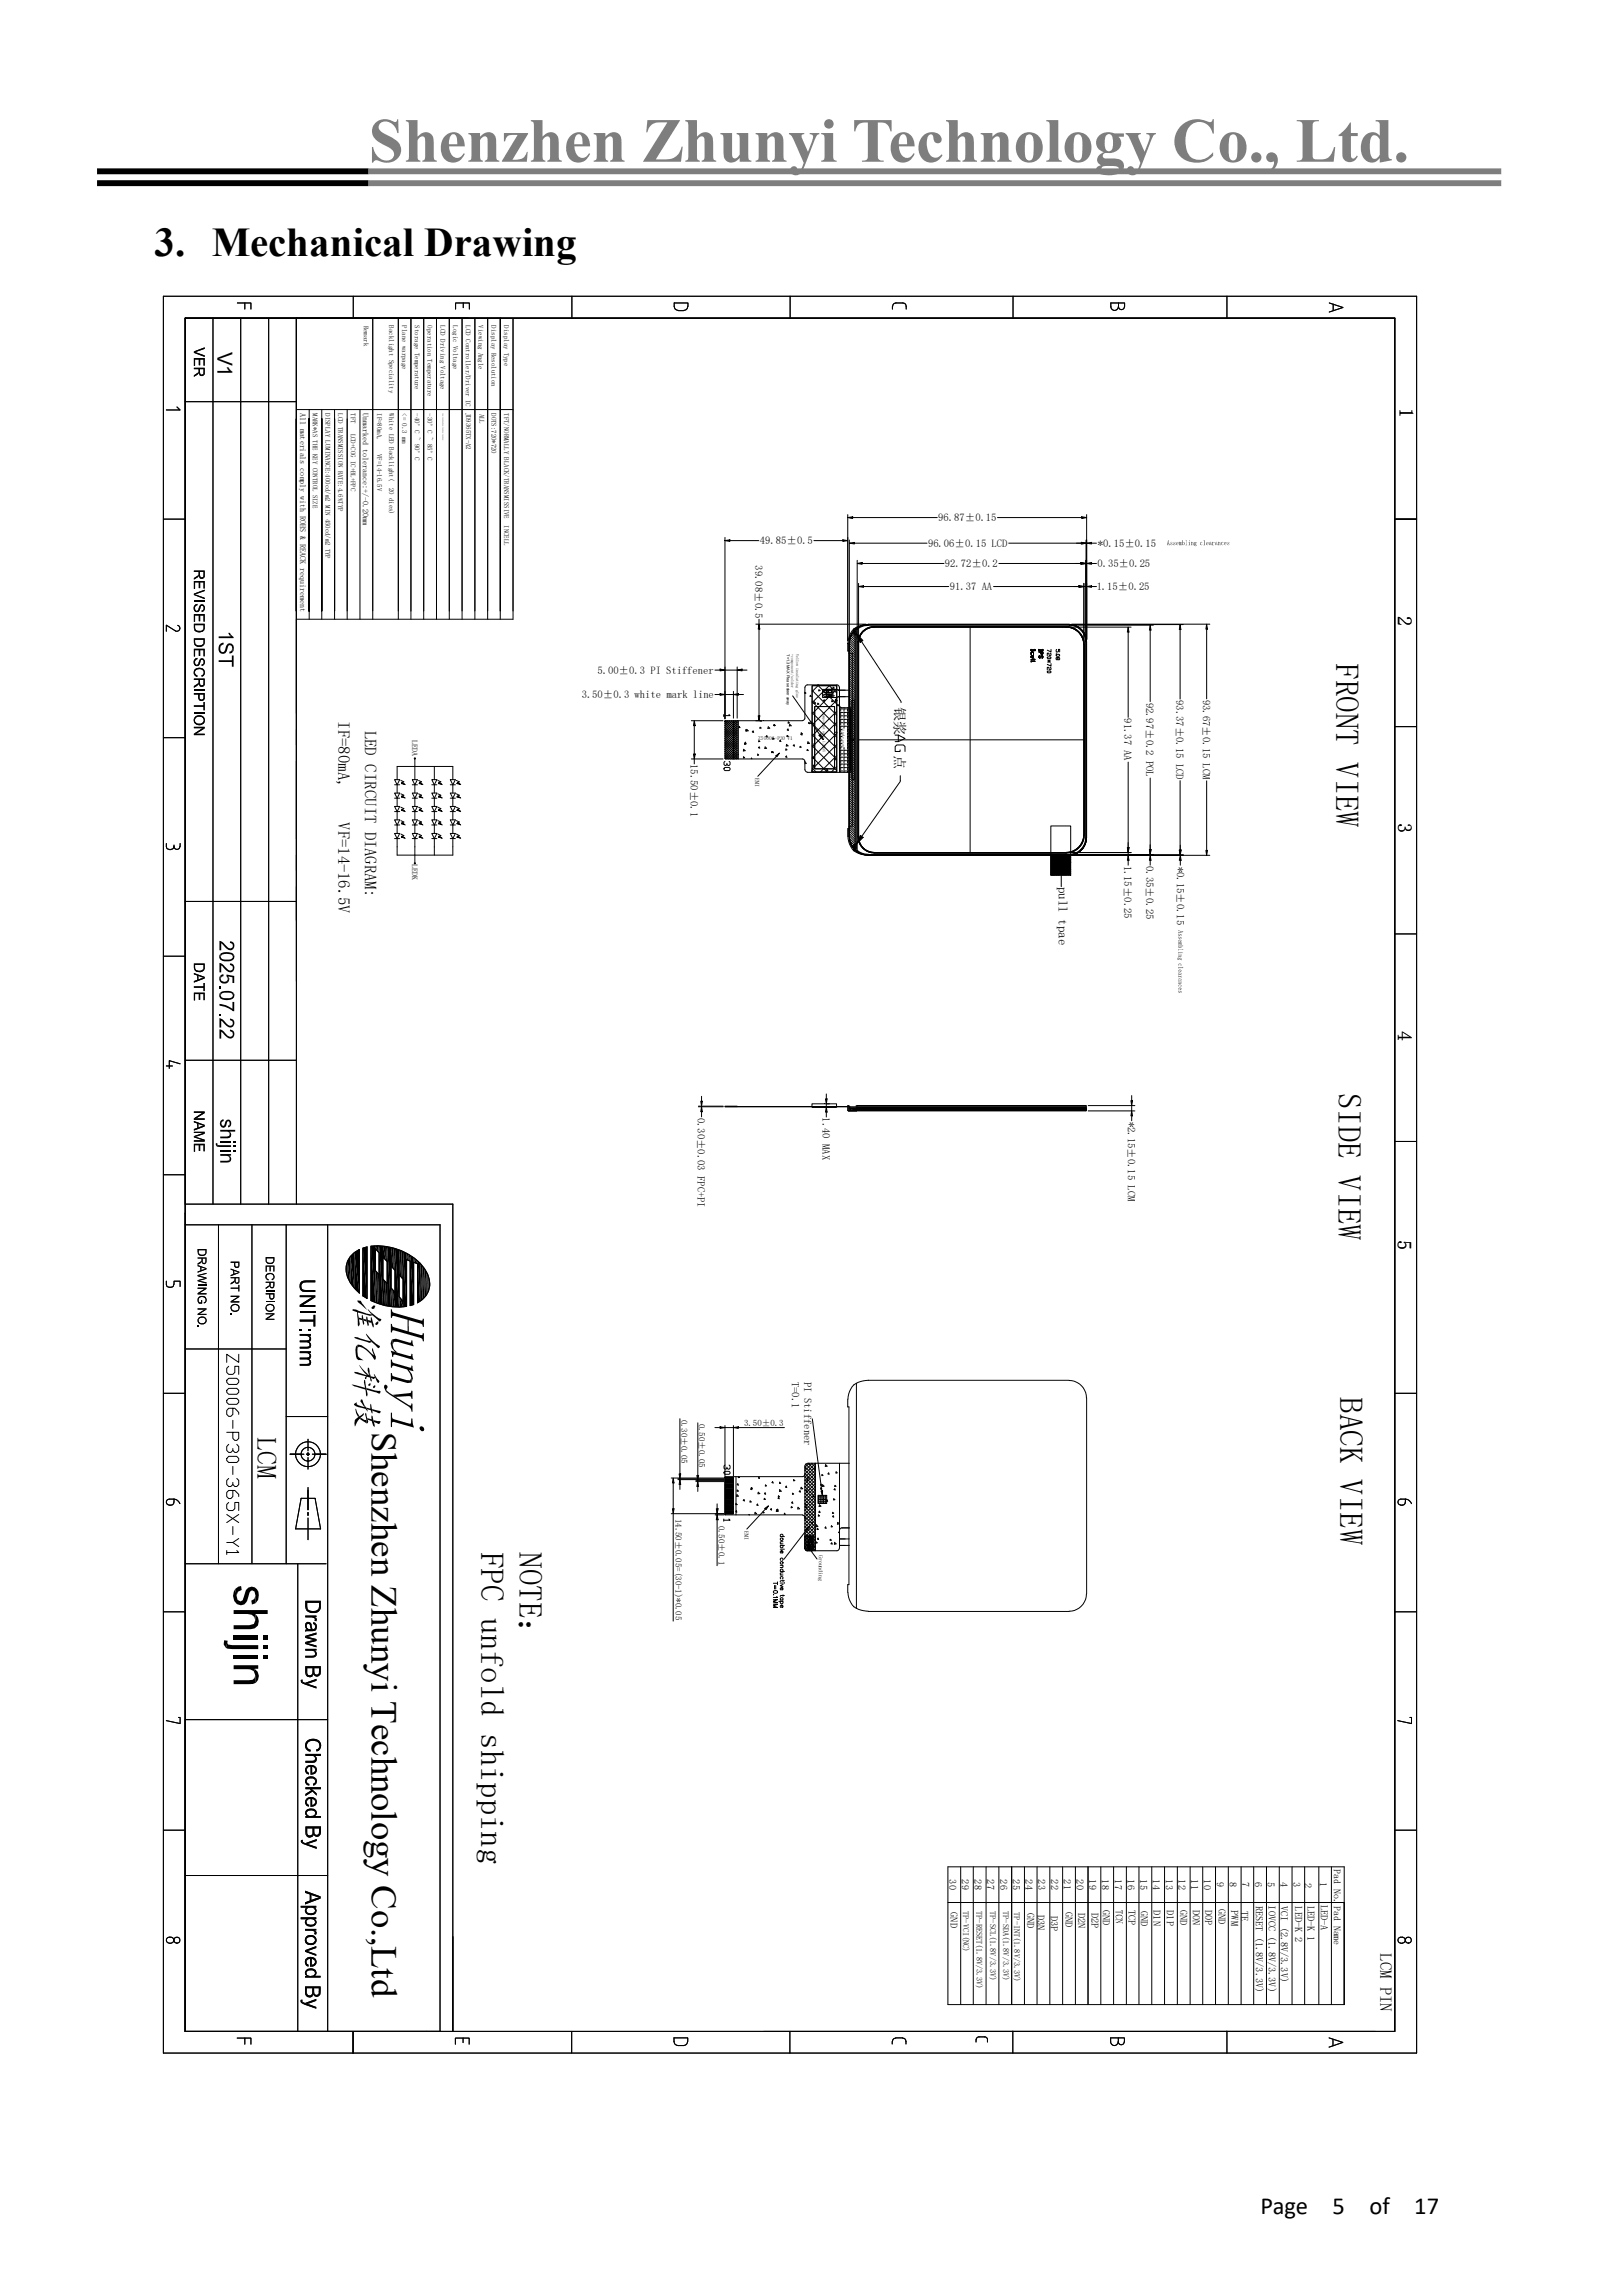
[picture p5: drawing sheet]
<svg xmlns="http://www.w3.org/2000/svg" width="210mm" height="297mm" viewBox="0 0 210 297" stroke-linecap="round" stroke-linejoin="round" font-family="sans-serif">
<defs><g id="words">
<text font-size="8.1" fill="#7e7e7e" x="47.7" y="20.9">Shenzhen Zhunyi Technology Co., Ltd.</text>
<text font-size="5.3" x="20" y="33.1">3. Mechanical Drawing</text>
<text font-size="4.7" x="48.1" y="185.4" transform="rotate(90 48.1 185.4)">Shenzhen Zhunyi Technology Co.,Ltd</text>
<g font-size="4.2">
<text x="172.8" y="85.9" transform="rotate(90 172.8 85.9)">FRONT VIEW</text>
<text x="173.1" y="141.4" transform="rotate(90 173.1 141.4)">SIDE VIEW</text>
<text x="173.4" y="180.8" transform="rotate(90 173.4 180.8)">BACK VIEW</text>
<text x="62.2" y="200.8" transform="rotate(90 62.2 200.8)">FPC unfold shipping</text>
<text x="67.2" y="200.9" transform="rotate(90 67.2 200.9)">NOTE：</text>
</g>
<text font-size="3.6" x="33.3" y="186" transform="rotate(90 33.3 186)">LCM</text>
<g font-size="3.2">
<text x="163.1" y="286.5">Page</text>
<text x="172.4" y="286.5">5</text>
<text x="177.2" y="286.5">of</text>
<text x="183" y="286.5">17</text>
</g>
<text font-size="2.7" x="28.1" y="45.5" transform="rotate(90 28.1 45.5)">V1</text>
<g font-size="2.6">
<text x="181.1" y="52.8" transform="rotate(90 181.1 52.8)">1</text>
<text x="180.9" y="79.7" transform="rotate(90 180.9 79.7)">2</text>
<text x="180.9" y="106.5" transform="rotate(90 180.9 106.5)">3</text>
<text x="180.9" y="133.4" transform="rotate(90 180.9 133.4)">4</text>
<text x="180.8" y="160.4" transform="rotate(90 180.8 160.4)">5</text>
</g>
<g font-size="2.2">
<text x="43.8" y="93.3" transform="rotate(90 43.8 93.3)">IF=80mA,</text>
<text x="47.2" y="94.5" transform="rotate(90 47.2 94.5)">LED CIRCUIT DIAGRAM:</text>
<text x="43.8" y="106.4" transform="rotate(90 43.8 106.4)">VF=14-16.5V</text>
<text x="178.6" y="252.8" transform="rotate(90 178.6 252.8)">LCM PIN</text>
</g>
<g font-size="1.8">
<text x="115.8" y="91.5" transform="rotate(90 115.8 91.5)">银浆</text>
<text x="115.8" y="97.7" transform="rotate(90 115.8 97.7)">点</text>
</g>
<text font-size="1.7" x="137" y="114.7" transform="rotate(90 137 114.7)">pull tpae</text>
<g font-size="1.4">
<text x="98.3" y="70.4">49.85±0.5</text>
<text x="120.1" y="70.8">96.06±0.15 LCD</text>
<text x="121.4" y="67.5">96.87±0.15</text>
<text x="142.1" y="70.7">*0.15±0.15</text>
<text x="97.7" y="73.2" transform="rotate(90 97.7 73.2)">39.08±0.5</text>
<text x="122.3" y="73.4">92.72±0.2</text>
<text x="122.9" y="76.4">91.37 AA</text>
<text x="141.9" y="76.4">1.15±0.25</text>
<text x="142" y="73.4">0.35±0.25</text>
<text x="77.3" y="87.2">5.00±0.3 PI Stiffener</text>
<text x="75.3" y="90.4">3.50±0.3 white mark line</text>
<text x="145.4" y="93" transform="rotate(90 145.4 93)">91.37 AA</text>
<text x="148.3" y="90.9" transform="rotate(90 148.3 90.9)">92.97±0.2 POL</text>
<text x="152.2" y="90.6" transform="rotate(90 152.2 90.6)">93.37±0.15 LCD</text>
<text x="155.6" y="90.6" transform="rotate(90 155.6 90.6)">93.67±0.15 LCM</text>
<text x="89.4" y="98.9" transform="rotate(90 89.4 98.9)">15.50±0.1</text>
<text x="145.5" y="112" transform="rotate(90 145.5 112)">1.15±0.25</text>
<text x="148.3" y="112.1" transform="rotate(90 148.3 112.1)">0.35±0.25</text>
<text x="152.3" y="112.2" transform="rotate(90 152.3 112.2)">*0.15±0.15</text>
<text x="90.3" y="144.6" transform="rotate(90 90.3 144.6)">0.30±0.03 FPC+PI</text>
<text x="106.4" y="144.6" transform="rotate(90 106.4 144.6)">1.40 MAX</text>
<text x="145.9" y="145.2" transform="rotate(90 145.9 145.2)">*2.15±0.15 LCM</text>
<text x="102.4" y="178.8" transform="rotate(90 102.4 178.8)">T=0.1</text>
<text x="104" y="178.8" transform="rotate(90 104 178.8)">PI Stiffener</text>
</g>
<g font-size="1.3">
<text x="122.8" y="243.2" transform="rotate(90 122.8 243.2)">30</text>
<text x="124.5" y="243.2" transform="rotate(90 124.5 243.2)">29</text>
<text x="126.1" y="243.2" transform="rotate(90 126.1 243.2)">28</text>
<text x="127.7" y="243.2" transform="rotate(90 127.7 243.2)">27</text>
<text x="129.4" y="243.2" transform="rotate(90 129.4 243.2)">26</text>
<text x="131.1" y="243.2" transform="rotate(90 131.1 243.2)">25</text>
<text x="132.7" y="243.2" transform="rotate(90 132.7 243.2)">24</text>
<text x="134.3" y="243.2" transform="rotate(90 134.3 243.2)">23</text>
<text x="136" y="243.2" transform="rotate(90 136 243.2)">22</text>
<text x="137.7" y="243.2" transform="rotate(90 137.7 243.2)">21</text>
<text x="139.3" y="243.2" transform="rotate(90 139.3 243.2)">20</text>
<text x="140.9" y="243.2" transform="rotate(90 140.9 243.2)">19</text>
<text x="142.6" y="243.2" transform="rotate(90 142.6 243.2)">18</text>
<text x="144.2" y="243.2" transform="rotate(90 144.2 243.2)">17</text>
<text x="145.9" y="243.2" transform="rotate(90 145.9 243.2)">16</text>
<text x="147.5" y="243.2" transform="rotate(90 147.5 243.2)">15</text>
<text x="149.2" y="243.2" transform="rotate(90 149.2 243.2)">14</text>
<text x="150.8" y="243.2" transform="rotate(90 150.8 243.2)">13</text>
<text x="152.5" y="243.2" transform="rotate(90 152.5 243.2)">12</text>
<text x="154.1" y="243.2" transform="rotate(90 154.1 243.2)">11</text>
<text x="155.8" y="243.2" transform="rotate(90 155.8 243.2)">10</text>
<text x="157.4" y="243.6" transform="rotate(90 157.4 243.6)">9</text>
<text x="159.1" y="243.6" transform="rotate(90 159.1 243.6)">8</text>
<text x="160.7" y="243.6" transform="rotate(90 160.7 243.6)">7</text>
<text x="162.4" y="243.6" transform="rotate(90 162.4 243.6)">6</text>
<text x="164" y="243.6" transform="rotate(90 164 243.6)">5</text>
<text x="165.7" y="243.6" transform="rotate(90 165.7 243.6)">4</text>
<text x="167.3" y="243.6" transform="rotate(90 167.3 243.6)">3</text>
<text x="168.8" y="243.7" transform="rotate(90 168.8 243.7)">2</text>
<text x="170.8" y="243.6" transform="rotate(90 170.8 243.6)">1</text>
<text x="172.6" y="241.9" transform="rotate(90 172.6 241.9)">Pad No.</text>
<text x="123" y="247.5" transform="rotate(90 123 247.5)">GND</text>
<text x="132.9" y="247.5" transform="rotate(90 132.9 247.5)">GND</text>
<text x="134.3" y="247.8" transform="rotate(90 134.3 247.8)">D3N</text>
<text x="136" y="247.9" transform="rotate(90 136 247.9)">D3P</text>
<text x="137.9" y="247.4" transform="rotate(90 137.9 247.4)">GND</text>
<text x="139.5" y="247.5" transform="rotate(90 139.5 247.5)">D2N</text>
<text x="141.2" y="247.5" transform="rotate(90 141.2 247.5)">D2P</text>
<text x="142.7" y="247.2" transform="rotate(90 142.7 247.2)">GND</text>
<text x="146" y="247.1" transform="rotate(90 146 247.1)">TCP</text>
<text x="147.6" y="247.3" transform="rotate(90 147.6 247.3)">GND</text>
<text x="149.3" y="247.2" transform="rotate(90 149.3 247.2)">D1N</text>
<text x="151" y="247.2" transform="rotate(90 151 247.2)">D1P</text>
<text x="152.7" y="247.2" transform="rotate(90 152.7 247.2)">GND</text>
<text x="154.4" y="247.2" transform="rotate(90 154.4 247.2)">D0N</text>
<text x="156" y="247.2" transform="rotate(90 156 247.2)">D0P</text>
<text x="157.7" y="247.1" transform="rotate(90 157.7 247.1)">GND</text>
<text x="159.3" y="247.2" transform="rotate(90 159.3 247.2)">PWM</text>
<text x="160.6" y="247.3" transform="rotate(90 160.6 247.3)">TE</text>
<text x="162.5" y="246.6" transform="rotate(90 162.5 246.6)">RESET (1.8V/3.3V)</text>
<text x="164.2" y="246.6" transform="rotate(90 164.2 246.6)">IOVCC (1.8V/3.3V)</text>
<text x="165.7" y="246.7" transform="rotate(90 165.7 246.7)">VCI (2.8V/3.3V)</text>
<text x="167.6" y="246.7" transform="rotate(90 167.6 246.7)">LED-K 2</text>
<text x="169.2" y="246.6" transform="rotate(90 169.2 246.6)">LED-K 1</text>
<text x="170.9" y="246.5" transform="rotate(90 170.9 246.5)">LED-A</text>
<text x="172.6" y="246.7" transform="rotate(90 172.6 246.7)">Pad Name</text>
</g>
<g font-size="1.1">
<text x="88.2" y="183.7" transform="rotate(90 88.2 183.7)">0.30±0.05</text>
<text x="90.4" y="184.2" transform="rotate(90 90.4 184.2)">0.50±0.05</text>
<text x="96.3" y="184.6">3.50±0.3</text>
<text x="87.4" y="196.6" transform="rotate(90 87.4 196.6)">14.50±0.05=(30-1)*0.05</text>
<text x="93" y="197.4" transform="rotate(90 93 197.4)">0.50±0.1</text>
<text x="124.6" y="247.3" transform="rotate(90 124.6 247.3)">TP-VCI(NC)</text>
<text x="126.3" y="247.3" transform="rotate(90 126.3 247.3)">TP-RESET(1.8V/3.3V)</text>
<text x="128.1" y="247.3" transform="rotate(90 128.1 247.3)">TP-SCL(1.8V/3.3V)</text>
<text x="129.8" y="247.3" transform="rotate(90 129.8 247.3)">TP-SDA(1.8V/3.3V)</text>
<text x="131.2" y="247.5" transform="rotate(90 131.2 247.5)">TP-INT(1.8V/3.3V)</text>
</g>
<g font-size="1">
<text x="38.8" y="53.4" transform="rotate(90 38.8 53.4)">All materials comply with ROHS &amp; REACK requirement</text>
<text x="46.9" y="53.5" transform="rotate(90 46.9 53.5)">Unmarked tolerance:+/-0.20mm</text>
<text x="53.3" y="95.7" transform="rotate(90 53.3 95.7)">LEDA</text>
<text x="53.3" y="111.8" transform="rotate(90 53.3 111.8)">LEDK</text>
</g>
<g font-size=".9">
<text x="47.1" y="42.1" transform="rotate(90 47.1 42.1)">Remark</text>
<text x="50.4" y="42.1" transform="rotate(90 50.4 42.1)">Backlight Speciality</text>
<text x="52" y="42.1" transform="rotate(90 52 42.1)">Plane warpage</text>
<text x="53.7" y="42.1" transform="rotate(90 53.7 42.1)">Storage Temperature</text>
<text x="55.3" y="42.1" transform="rotate(90 55.3 42.1)">Operation Temperature</text>
<text x="57" y="42.1" transform="rotate(90 57 42.1)">LCD Driving Voltage</text>
<text x="58.6" y="42.1" transform="rotate(90 58.6 42.1)">Logic Voltage</text>
<text x="60.3" y="42.1" transform="rotate(90 60.3 42.1)">LCD Controller/Driver IC</text>
<text x="61.9" y="42.1" transform="rotate(90 61.9 42.1)">Viewing Angle</text>
<text x="63.6" y="42.1" transform="rotate(90 63.6 42.1)">Display Resolution</text>
<text x="65.2" y="42.1" transform="rotate(90 65.2 42.1)">Display Type</text>
<text x="40.5" y="53.5" transform="rotate(90 40.5 53.5)">MARK*AS THE KEY CONTROL SIZE</text>
<text x="42.1" y="53.5" transform="rotate(90 42.1 53.5)">DISPLAY LUMINANCE:400cd/m2 MIN 450cd/m2 TYP</text>
<text x="43.8" y="53.5" transform="rotate(90 43.8 53.5)">LCD TRANSMISSION RATE:4.6%TYP</text>
<text x="45.4" y="53.5" transform="rotate(90 45.4 53.5)">TFT</text>
<text x="48.8" y="53.5" transform="rotate(90 48.8 53.5)">IF=80mA,</text>
<text x="50.4" y="53.5" transform="rotate(90 50.4 53.5)">White LED Backlight(</text>
<text x="52" y="53.5" transform="rotate(90 52 53.5)">&lt;= 0.3 mm</text>
<text x="53.7" y="53.5" transform="rotate(90 53.7 53.5)">-40°C ~ 90°C</text>
<text x="55.3" y="53.5" transform="rotate(90 55.3 53.5)">-30°C ~ 85°C</text>
<text x="57" y="53.5" transform="rotate(90 57 53.5)">--------</text>
<text x="60.3" y="53.4" transform="rotate(90 60.3 53.4)">JD9365TX-A2</text>
<text x="62" y="53.5" transform="rotate(90 62 53.5)">ALL</text>
<text x="63.6" y="53.5" transform="rotate(90 63.6 53.5)">DOTS:720*720</text>
<text x="65.2" y="53.5" transform="rotate(90 65.2 53.5)">TFT/NORMALLY BLACK/TRANSMISSIVE</text>
<text x="45.4" y="56.1" transform="rotate(90 45.4 56.1)">LCD+COG IC+BL+FPC</text>
<text x="48.8" y="58.7" transform="rotate(90 48.8 58.7)">VF=14-16.5V</text>
<text x="50.4" y="63.2" transform="rotate(90 50.4 63.2)">20 dies)</text>
<text x="65.2" y="68" transform="rotate(90 65.2 68)">INCELL</text>
</g>
<g font-size=".8">
<text x="97.7" y="100.7" transform="rotate(90 97.7 100.7)">EMI</text>
<text x="96.3" y="198.1" transform="rotate(90 96.3 198.1)">EMI</text>
<text x="106" y="201.2" transform="rotate(90 106 201.2)">Grounding</text>
</g>
<text font-size=".7" x="98.1" y="95.8">Z50006-P30 V1</text>
<g font-size=".5">
<text x="101.8" y="84.7" transform="rotate(90 101.8 84.7)">T=1.3MAX Please steer away</text>
<text x="102.4" y="84.7" transform="rotate(90 102.4 84.7)">+component/solder</text>
<text x="103" y="84.7" transform="rotate(90 103 84.7)">Yellow insulating glue</text>
<text x="106.5" y="92.1" transform="rotate(90 106.5 92.1)">component area 1.3MAX</text>
</g>
<g font-size=".4">
<text x="107.8" y="89.4" transform="rotate(90 107.8 89.4)">A K</text>
<text x="109" y="94.3" transform="rotate(90 109 94.3)">Single area</text>
</g>
</g></defs>
<path d="M12.6 22.2h35.1M12.6 23.7h35.1" fill="none" stroke="#000" stroke-width=".76" stroke-linecap="butt"/>
<path d="M47.7 22.2h146.6M47.7 23.7h146.6" fill="none" stroke="#7e7e7e" stroke-width=".76" stroke-linecap="butt"/>
<g fill="none" stroke="#000" stroke-width=".13">
<path d="M21.1 38.3h162.2v227.4h-162.2zM30.7 39.2h1.8v.8M31.7 39.2v.8M45.7 38.3v2.9M59 40v-.8h1.7v.8M59.9 39.2v.6M74 38.3v2.9M89 39.6l-.2 .4-.3 .2M89 39.6v-.4h-1.8l.1 .7 .5 .3M102.2 38.3v2.9M115.5 40l.1-.6 .3-.2 1.2 .1 .1 .1 .1 .6M131.1 38.3v2.9"/>
<path d="M144.7 39.2v.5a.39 .39 0 0 0 .4 .4 .39 .39 0 0 0 .4-.4v-.5h-1.8v.5a.48 .48 0 0 0 .5 .5 .48 .48 0 0 0 .5-.5M158.8 38.3v2.8M172 39.2l1.8 .6-1.8 .6M172.5 39.4v.8M22.9 52.7l.4 .4h-1.8M24 41.2h156.5v221.7h-156.5zM24 52h14.4M27.6 41.2v114.6M31.1 41.2v114.6M34.8 41.2v114.6M38.4 53h28M38.4 41.2v114.6"/>
<path d="M40 53v27.1M41.6 53v27.1M43.3 53v27.1M44.9 53v27.1M46.6 53v27.1M48.2 41.2v38.9M51.5 41.2v38.9M53.2 41.2v38.9M54.8 41.2v38.9M56.5 41.2v38.9M58.1 41.2v38.9M59.8 41.2v38.9"/>
<path d="M61.4 41.2v38.9M63.1 41.2v38.9M64.7 41.2v38.9M66.4 41.2v38.9h-28M87.8 40.2h.7M21.1 67.2h2.9M93.8 70l.6-.1v.2zM93.8 69.6v23.4M94.4 70h3.8M105.3 70h3.8M109.1 69.9l.6 .1-.6 .1zM109.7 67l.6-.1v.2z"/>
<path d="M109.7 66.6v16.3M109.9 70.3l.7-.1v.2zM109.9 69.9v13M110.3 67h11M110.6 70.3h9.4M110.9 72.9l.7-.1v.2zM110.9 72.5v37.6M111.1 75.9l.6-.1v.2zM111.1 75.5v7.4M111.6 72.9h10.5M111.7 75.9h11.1M128.6 75.9h11"/>
<path d="M129.1 67h10.9M129.2 72.9h10.7M130.5 70.3h9.4M139.6 75.8l.6 .1-.6 .1zM139.9 72.8l.6 .1-.6 .1zM139.9 70.2l.7 .1-.7 .1zM140 66.9l.6 .1-.6 .1zM140.2 75.5v7.6M140.2 75.9h.4M140.5 72.5v10.2M140.5 72.9h.1M140.6 69.9v12.8"/>
<path d="M140.6 70.3h.1M140.6 75.9l.6-.1v.2zM140.6 72.9l.6-.1v.2zM140.6 70.3l.6-.1v.2zM140.6 66.6v16.2M141.2 75.9h.7M141.2 72.9h.7M141.2 70.3h.7M180.5 67.2h2.8M21.1 95.5h2.9M23 80.9l.2 .2 .1 .2M23.3 81.3l-.1 .3-.4 .1-1.3-.8v.8"/>
<path d="M53.7 98.2v2.7M56.2 99.2v1.7M89.5 93.3h4.1M89.5 98.2h4.1M89.7 97.6h.3l-.2 .6zM89.8 93.3l.2 .6h-.3zM89.8 93.9v3.7M89.8 98.2v.7M92.5 86.7h.7M92.5 89.9h.7M93.2 86.6l.6 .1-.6 .1zM93.2 89.8l.6 .1-.6 .1z"/>
<path d="M93.7 92.5v.2M93.8 98.5l-.1 .2v.2l.1 .2 .3-.2M93.8 99.3h.5l.2 .3-.2 .1h-.5l-.1-.1zM93.8 93.3l.1 4.9M93.8 93.3l1.6 1.6M93.8 93.6l1.6 1.6M93.8 93.9l1.6 1.6M93.8 96.4l1.6 1.6M93.8 96.7l1.5 1.5M93.8 97.3l.9 .9M93.8 97.5l.7 .7M93.8 98.1l.1 .1"/>
<path d="M93.8 86.7h1.6M93.8 89.9h1.1M93.9 98.2h9.9l.3 .2v1.2M93.9 93.3h-.1M94 93.3l1.4 1.3M94.1 93.3l-.3 .3M94.3 92.5l.2 .1h-.8M94.3 93.3l1.1 1M94.3 98.5l.2 .2v.2l-.2 .2-.2-.2v-.1M94.4 93.3l-.6 .6M94.6 93.3l.8 .8M94.7 93.3l-.9 .9 1.6 1.5"/>
<path d="M94.9 93.3h.1v4.9h-.1zM94.9 93.3l.5 .5M94.9 89.9l.6-.1v.2zM94.9 89.5v3.4M94.9 93.3v4.9M95 93.3l-1.2 1.1 1.6 1.6M95.2 93.3l.2 .2M95.3 93.3l-1.5 1.4 1.6 1.6M95.4 86.7l.6-.1v.2zM95.4 93.4l-1.6 1.6 1.6 1.6M95.4 93.7l-1.6 1.6 1.6 1.6M95.4 94l-1.6 1.6 1.6 1.5"/>
<path d="M95.4 94.3l-1.6 1.5 1.6 1.7M95.4 94.5l-1.6 1.6 1.6 1.6M95.4 95.4l-1.6 1.6 1.2 1.2M95.4 96.2l-1.6 1.6 .4 .4M95.4 94.8l-1.6 1.6M95.4 95.1l-1.6 1.6M95.4 95.7l-1.6 1.6M95.4 95.9l-1.6 1.7M95.4 96.5l-1.6 1.6M95.4 96.8l-1.4 1.4M95.4 97.1l-1.1 1.1M95.4 97.4l-.9 .8"/>
<path d="M95.4 97.7l-.6 .5M95.4 97.9l-.3 .3M95.4 86.3v6.6M95.4 93.3v4.9M95.5 89.9h.7M95.5 93.3v4.9M95.6 94.1l.1 .1v-.2l-.1 .1M96 86.7h.7M96.4 96.2l.1 .1h-.1zM96.4 98l-.2-.1v.2h.2M96.4 97.1l-.2-.1v.2M96.4 97.1l-.2 .1"/>
<path d="M96.5 96.1v.1h-.1zM96.5 94.4l.2 .1-.2 .1zM96.6 94.4l.2 .2h-.2zM97.2 98.1l.1 .1M97.2 98.1v.1M97.5 94.8l-.2-.1 .1-.1 .1 .2M97.8 80.8h14.3M98 97.7h.2l-.2-.1v.1M98.1 92.6h.2l-.1 .7zM98.2 95.8l.1 .2M98.2 80.8l.1 .6h-.2zM98.2 80.1v.7"/>
<path d="M98.2 81.4v11.2M98.2 95.8v.2M98.3 96.8h-.2l.1-.1 .1 .1M98.3 95.9l-.1 .1M98.3 94.1l.2 .1M98.3 93.3h.2M98.4 94.1l-.1 .1M98.5 94.2h-.2M99.2 96.8l-.2 .1M99.2 96.8l-.2-.1v.2M99.2 95.2l-.1 .1 .2 .1M99.2 95.2l.1 .2"/>
<path d="M99.4 94.1l.2 .1-.2 .1zM99.9 97.3l.1 .1h-.2zM99.9 97.4h.1M99.9 97.4l.1-.1 .1 .1M100.1 95.6l-.1 .1v-.2l.2 .1M100.2 93.8l.1 .1h-.2zM100.2 93.9h-.1l.1-.1v.1M100.4 97.8l.5-.3-.4 .4zM100.5 97.9l-2.4 2.6M101 95.9h-.1l.1-.1v.2M101.6 97.9l.2 .1M101.7 98l.1-.2v.2"/>
<path d="M101.8 97l-.1-.1v.2l.1-.1M101.9 95.2l.1 .1h-.2zM102 96.5h-.3M102 96.5l-.2-.2v.3M102 93.4l.1 .2h-.1zM102 94.5h-.1l.1-.2v.2M102.4 93.9h-.3M102.4 93.9l-.2-.2-.1 .3M102.6 90.1l3.5 5M102.8 96.5h-.2l.1-.1 .1 .2M103.5 96.7h.2l-.2-.1v.1M103.7 94.8l.1 .2h-.1"/>
<path d="M103.7 94.9v.1M103.7 94.9l-.1 .2h.2l-.1-.2M104.1 98.6l.2 .2h-.2M104.1 88.9v4l-.1 .3-10.1 .1M104.1 89.6l.2 .1-.2 .1M104.2 99.6l.1 .3h.2M104.2 88.9l.1-.2 .2-.1h3.8l.2 .1 .1 .2M104.4 97.1h.2M104.4 97.1l.1-.1 .1 .1M104.5 96v.2h.3l-.2-.2M104.8 93.7l-.1-.2-.1 .1 .2 .1M104.8 90.1h.2l-.1-.1-.1 .1"/>
<path d="M104.9 93.4l.2 .2M104.9 93.4v.2M105 99.9h.2l-.1-.2v.2M105.1 88.7h3.2v11.2h-3.2zM105.1 89.3l3.2 3.3M105.1 90.8l3.2 3.2M105.1 92.2l3.2 3.2M105.1 93.7l3.2 3.1M105.1 95.1l3.2 3.2M105.1 96.5l3.2 3.2M105.1 98l1.9 1.9M105.1 99.4l.5 .5"/>
<path d="M105.1 93.6h-.2M105.3 96.3h.1M105.3 98.1l-.1-.1v.1M105.3 96.2v.2h.1M105.3 98.1h-.1M105.3 90.8l.2 .2h-.2v-.2M105.3 99.2l-.1-.1 .1-.1v.2M105.4 95.6h.1M105.4 91.4h2.6v8.1h-2.6zM105.8 88.6l.2 .1-.1-.1M105.9 88.7l-.8 .8M105.9 88.7l2.4 2.4"/>
<path d="M106 95.2l.2-.2 .3 .7zM106 89.3v.1h.1l-.1-.1M106 91.1l-.2-.1v.2l.2-.1M106.4 89.2h1.4v1.1h-1.4zM106.6 89.9h1v.2h-1zM106.6 89.4h1v.2h-1zM106.6 90.6l.1 .1h-.1zM106.9 99.5h.1M106.9 89.3l.7 .1M106.9 89.6v.4M106.9 89.8l.7 .1M106.9 90.1v.2l3-.1"/>
<path d="M107 99.5h-.1M107 99.6l.1 .2-.1-.1zM107.1 89.5h.1zM107.3 90h.1zM107.6 89.2v-.1l.1 .1M107.6 89.4v.2l-.7 .1M107.6 89.9v.2h-.7M107.6 90.7v.1M107.7 90.7l.1 .1h-.2M107.8 88.9l.1 .1-.1 .1v-.2M108 98.3v-.1l.1 .1h-.1M108.1 90.5l.2 .2h-.2z"/>
<path d="M108.2 94.7l.1 .1h-.2zM108.3 89.7l-1-1-2.2 2.2M108.3 89.2l-3.2 3.2M108.3 90.6l-3.2 3.2M108.3 92l-3.2 3.2M108.3 93.5l-3.2 3.2M108.3 94.9l-3.2 3.2M108.3 96.4l-3.2 3.1M108.3 97.8l-2.1 2.1M108.3 99.2l-.7 .7M108.5 91.3h-.2l.1-.1 .1 .1M108.6 91.3l.2 .3h1.3v8.4h-5.6"/>
<path d="M108.6 88.9v11.1M108.6 91.7h.1M108.6 92.2h.1M108.6 92.6h.1M108.6 93.1h.1M108.6 93.5h.1M108.6 94h.1M108.6 94.4h.1M108.6 94.9h.1M108.6 95.3h.1M108.6 95.8h.1M108.6 96.2h.1"/>
<path d="M108.6 96.7h.1M108.6 97.1h.1M108.6 97.6h.1M108.6 98h.1M108.6 98.4h.1M108.6 98.9h.1M108.6 99.3h.1M108.6 99.8h.1M108.8 91.5v.1M108.8 91.7v.3M108.8 92.2v.3M108.8 92.6v.3"/>
<path d="M108.8 93.1v.3M108.8 93.5v.3M108.8 94.4v.3M108.8 94.9v.3M108.8 95.7v.4M108.8 96.2v.3M108.8 96.6v.4M108.8 97.1v.3M108.8 97.5v.4M108.8 98v.3M108.8 98.9v.3M108.8 99.3v.3"/>
<path d="M108.8 91.7h.3M108.8 92.2h.3M108.8 92.6h.3M108.8 93.1h.3M108.8 93.5h.3M108.8 94.4h.2M108.8 94.9h.2M108.8 95.8h.2M108.8 96.2h.2M108.8 96.7h.2M108.8 97.1h.3M108.8 97.6h.3"/>
<path d="M108.8 98h.3M108.8 98.9h.3M108.8 99.3h.3M109 95.3h-.2v.3M109.1 94h-.3v.3M109.1 98.4h-.3v.4M109.1 99.8l-.3-.1v.2M109.2 91.6h.1M109.2 92.2v.3M109.2 93.1v.3M109.2 96.7v.3M109.2 97.5v.4"/>
<path d="M109.2 99.3v.3M109.2 92.2h.3M109.2 93.1h.3M109.2 97.6h.3M109.2 99.3h.3M109.5 91.7h-.3v.3M109.5 92.6h-.3v.3M109.5 93.5h-.3v.3M109.5 94h-.3v.2M109.5 97.1h-.3v.3M109.5 98h-.3v.3M109.5 98.4h-.3v.4"/>
<path d="M109.5 98.9h-.3v.3M109.5 99.8h-.3v.1M109.6 94.4h.3M109.6 94.9h.3M109.6 95.3h.3M109.6 95.8h.3M109.6 96.2h.3M109.6 96.7h.3M109.7 91.6h.1M109.7 92.2v.3M109.7 93.1v.3M109.7 93.8v-.3h.2l.7 .8"/>
<path d="M109.7 94.4v.3M109.7 94.9v.3M109.7 95.3v.3M109.7 95.7v.4M109.7 96.2v.3M109.7 96.6v.4M109.7 97.5v.4M109.7 98.8v-.4h.2l.7 .7M109.7 99.3v.3M109.7 92.2h.2M109.7 93.1h.2M109.7 97.6h.2l.7 .7"/>
<path d="M109.7 99.3h.2M109.7 83.2v1h.1M109.8 84.6h.5v22.3h-.5M109.9 89.3l-3-.1v.3M109.9 91.7h-.2v.3M109.9 92.6h-.2v.3M109.9 94h-.2v.3M109.9 97.1h-.2v.3M109.9 98h-.2v.3M109.9 98.9h-.2v.3M109.9 99.8h-.2v.1M109.9 83.8l.7 .7"/>
<path d="M109.9 84.9l.7 .8M109.9 86.1l.7 .7M109.9 82.9l.7 .8M109.9 83.2l.7 .7M109.9 83.5l.7 .7M109.9 84.1l.7 .7M109.9 84.4l.7 .7M109.9 84.7l.7 .7M109.9 85.2l.7 .8M109.9 85.5l.7 .7M109.9 85.8l.7 .7M109.9 86.4l.7 .7"/>
<path d="M109.9 86.7l.7 .7M109.9 86.9l.7 .8M109.9 87.2l.7 .8M109.9 87.5l.7 .7M109.9 87.8l.7 .7M109.9 88.1l.7 .7M109.9 88.4l.7 .7M109.9 88.7l.7 .7M109.9 89l.7 .7M109.9 89.2l.7 .8M109.9 89.5l.7 .8M109.9 89.8l.7 .7"/>
<path d="M109.9 90.1l.7 .7M109.9 90.4l.7 .7M109.9 90.7l.7 .7M109.9 91l.7 .7M109.9 91.2l.7 .8M109.9 91.5l.7 .8M109.9 91.8l.7 .8M109.9 92.1l.7 .7M109.9 92.4l.7 .7M109.9 92.7l.7 .7M109.9 93l.7 .7M109.9 93.2l.7 .8"/>
<path d="M109.9 93.8l.7 .7M109.9 94.1l.7 .8M109.9 94.4l.7 .7M109.9 94.7l.7 .7M109.9 95l.7 .7M109.9 95.3l.7 .7M109.9 95.5l.7 .8M109.9 95.8l.7 .8M109.9 96.1l.7 .7M109.9 96.4l.7 .7M109.9 96.7l.7 .7M109.9 97l.7 .7"/>
<path d="M109.9 97.3l.7 .7M109.9 97.8l.7 .8M109.9 98.1l.7 .8M109.9 98.7l.7 .7M109.9 99l.7 .7M109.9 99.3l.7 .7M109.9 99.6l.7 .7M109.9 99.9l.7 .7M109.9 95.6h.2v.1M109.9 95.7h.2v.1l-.1-.1M109.9 92.7l.2 .1zM109.9 92.8h.2z"/>
<path d="M109.9 92.8l.2 .1zM109.9 92.9h.2zM109.9 92.9l.2 .1zM109.9 93h.2zM109.9 93.1h.2zM109.9 93.2h.2zM109.9 93.2l.2 .1zM109.9 93.3h.2zM109.9 93.3l.2 .1zM109.9 93.4h.2zM109.9 93.5h.2zM109.9 93.6h.2z"/>
<path d="M109.9 99.6l.2 .1zM109.9 91.9h.2zM109.9 91.9l.2 .1zM109.9 92h.2zM109.9 92l.2 .1zM109.9 92.1h.2zM109.9 92.1l.2 .1zM109.9 92.2h.2zM109.9 92.2l.2 .1zM109.9 92.3h.2zM109.9 92.3l.2 .1zM109.9 92.4h.2z"/>
<path d="M109.9 92.4l.2 .1zM109.9 92.5h.2zM109.9 92.6h.2zM109.9 92.7h.2zM109.9 94.5h.2zM109.9 94.6h.2zM109.9 94.6l.2 .1zM109.9 94.7h.2zM109.9 94.7l.2 .1zM109.9 94.8h.2zM109.9 94.8l.2 .1zM109.9 94.9h.2z"/>
<path d="M109.9 95h.2zM109.9 95l.2 .1zM109.9 95.1h.2zM109.9 95.1l.2 .1zM109.9 95.2h.2zM109.9 95.2l.2 .1zM109.9 95.3h.2zM109.9 95.3l.2 .1zM109.9 95.4h.2zM109.9 93.6l.2 .1zM109.9 93.7h.2zM109.9 93.7l.2 .1z"/>
<path d="M109.9 93.8h.2zM109.9 93.8l.2 .1zM109.9 93.9h.2zM109.9 94h.2zM109.9 94.4l.2 .1zM109.9 94.4h.2zM109.9 94.3l.2 .1zM109.9 94.3h.2zM109.9 94.2l.2 .1zM109.9 94.2h.2zM109.9 94.1l.2 .1zM109.9 94.1h.2z"/>
<path d="M109.9 96.4h.2zM109.9 96.5h.2zM109.9 96.5l.2 .1zM109.9 96.6h.2zM109.9 96.6l.2 .1zM109.9 96.7h.2zM109.9 96.7l.2 .1zM109.9 96.8h.2zM109.9 96.9h.2zM109.9 97.4l.2 .1zM109.9 97.4h.2zM109.9 97.3h.2z"/>
<path d="M109.9 97.2h.2zM109.9 97.1l.2 .1zM109.9 97.1h.2zM109.9 97l.2 .1zM109.9 97h.2zM109.9 95.5h.2zM109.9 95.5l.2 .1zM109.9 95.6h.2zM109.9 95.6l.2 .1zM109.9 95.7h.2zM109.9 95.7l.2 .1zM109.9 95.8h.2z"/>
<path d="M109.9 95.8l.2 .1zM109.9 96.3h.2zM109.9 96.2l.2 .1zM109.9 96.2h.2zM109.9 96.1l.2 .1zM109.9 96.1h.2zM109.9 96l.2 .1zM109.9 96h.2zM109.9 95.9h.2zM109.9 98.6h.2zM109.9 98.6l.2 .1zM109.9 98.7h.2z"/>
<path d="M109.9 98.8h.2zM109.9 98.8l.2 .1zM109.9 98.9h.2zM109.9 98.9l.2 .1zM109.9 99h.2zM109.9 99l.2 .1zM109.9 99.6h.2zM109.9 99.5l.2 .1zM109.9 99.5h.2zM109.9 99.4l.2 .1zM109.9 99.4h.2zM109.9 99.3l.2 .1z"/>
<path d="M109.9 99.3h.2zM109.9 99.2h.2zM109.9 99.1l.2 .1zM109.9 99.1h.2zM109.9 98h.2zM109.9 97.9l.2 .1zM109.9 97.9h.2zM109.9 97.8h.2zM109.9 97.7h.2zM109.9 97.6l.2 .1zM109.9 97.6h.2zM109.9 97.5l.2 .1z"/>
<path d="M109.9 97.5h.2zM109.9 98.5l.2 .1zM109.9 98.5h.2zM109.9 98.4l.2 .1zM109.9 98.4h.2zM109.9 98.3h.2zM109.9 98.2l.2 .1zM109.9 98.2h.2zM109.9 98.1l.2 .1zM109.9 98.1h.2zM109.9 98l.2 .1zM109.9 92.8h.2h-.2"/>
<path d="M109.9 92.9h.2h-.2M109.9 93h.2h-.2M109.9 93.2h.2h-.2M109.9 93.3h.2h-.2M109.9 93.4h.2h-.2M109.9 93.6h.2h-.2M109.9 92.5h.2h-.2M109.9 92.7h.2h-.2M109.9 93.7h.2h-.2M109.9 93.8h.2h-.2M109.9 93.9h.2h-.2M109.9 94.1h.2h-.2"/>
<path d="M109.9 94.2h.2h-.2M109.9 95.9v-.1h.2v.1M109.9 96.5h.2h-.2M109.9 96.6h.2h-.2M109.9 96.7h.2h-.2M109.9 96.8h.2h-.2M109.9 97.4h.2h-.2M109.9 97.2h.2h-.2M109.9 97.1h.2h-.2M109.9 97h.2h-.2M109.9 99.6h.2h-.2M109.9 96.3h.2h-.2"/>
<path d="M109.9 96.2h.2h-.2M109.9 96.1h.2h-.2M109.9 97.7h.2h-.2M109.9 97.6h.2h-.2M109.9 97.5h.2h-.2M109.9 82.7l.7 .7M110 91.7v.2zM110 99.7v.1zM110 95.6h.1M110 82.5l.6 .6M110.1 82.3l.5 .5M110.2 82.1l.4 .4"/>
<path d="M110.2 90.6h.3v10.3h-.3zM110.3 95.7h.2M110.3 95.8v-.1h.1v.1M110.3 81.9l.3 .3M110.4 81.6l-.4 .8-.2 .8v25l.2 .9 .4 .7v.3M110.4 81.4v.2M110.4 81.7l.2 .2M110.5 81.5l.1 .1M110.5 81.9h.1h-.1M110.6 82h.1M110.6 81.7h.2v.5h-.3zM110.6 81.9h.1"/>
<path d="M110.6 81.4h.1M110.6 81.3v28.8M110.8 81.4l.5-.4 .8-.2h26.4l.7 .2 .5 .3 .7 .8 .2 .7v25.9l-.2 .6-.4 .6-.5 .4-.9 .3h-26.6l-.6-.1-.5-.3-.1-.1zM110.8 81.4l.5-.4 .8-.2h26.4l.7 .2 .5 .3 .7 .8 .2 .7v25.9l-.2 .6-.4 .6-.5 .4-.9 .3h-26.6l-.6-.1-.7-.4-.6-.9-.2-.9v-25.1l.2-1zM110.8 81.9l.9 1-.4 .2zM111.1 95.7h29.1M111.5 83l5.1 7.8v.1M111.8 81.6l.5-.3 .5-.1h25.5l.8 .2 .6 .5 .4 .6 .1 .8v24.9l-.2 .9-.6 .7-.7 .4-.5 .1h-25.3l-.8-.2-.5-.5-.3-.4-.2-.6v-25.7l.3-.7zM112.3 80.8h26M112.4 80.8a2.39 2.39 0 0 0-2.7 2.1v.3M112.4 80.9h25.9a2.22 2.22 0 0 1 2.2 2.1v25.4a2.18 2.18 0 0 1-2.2 2.2M112.4 80.9l-.8 .2-.7 .4"/>
<path d="M113.1 81.2a2 2 0 0 0-2 2v25.1a2 2 0 0 0 2 2M113.1 81.2h33.3M115.8 95.1h.4l.9 .5-.9 .4h-.4M116.2 95.1v.9M116.5 97v.3h-.7v-.7l.2-.2h.9l.2 .2v.7M125.5 81.2v29.1M133.4 84.7l.1-.3h.2v.3M133.4 84.1h.5M133.4 84v.2M133.6 84.8l.1 .4v-.1v-.3h-.2l-.1 .3 .1-.2h.2v.2v.1l-.1-.1v-.2M133.9 85.3l-.5 .1M133.9 85.6h-.5"/>
<path d="M133.9 84v.2M134.4 84.4h.5v.3l-.2-.1v-.2M134.4 84.1h.5M134.4 84v.2M134.5 84.8l-.1 .1 .1 .3 .4-.4v.3v.1v-.1v-.2l-.4 .3-.1-.1 .1-.2M134.9 84v.2M135.5 86.9l.4-.1 .1 .2-.4 .1zM135.6 85h.3l.1 .2h-.4h-.1zM135.6 85.6h.3M135.6 85.4l.3 .3M135.7 85.4v.3M135.9 84.5l.1 .1v.2l-.2 .1-.1-.3-.2-.1v.4"/>
<path d="M135.9 86.4h.1v.2l-.2 .1-.1-.3h-.2v.3M135.9 85.4l-.3 .3M136 84v.4l-.5-.3M136 85.9v.3l-.5-.2M136.7 84.8l.3-.1 .1 .1-.1 .1h-.3zM136.7 84.5h.1M136.7 84v.1v.3l.3-.1v-.3h.1v.4M136.9 85.2l.1-.1 .1 .1-.1 .2-.1-.1-.1-.2-.1 .1v.2l.2-.1M138 81.2a2.26 2.26 0 0 1 2.2 2.2M138.3 80.8a2.26 2.26 0 0 1 2.3 2.2v25.4a2.26 2.26 0 0 1-2.3 2.3h-25.9M138.3 80.8a2.18 2.18 0 0 1 2.3 2.2M138.3 80.8h-25.9l-1 .2-.9 .4v.2l-.4 .7-.2 .7v25.2l.1 .6 .2 .6 .3 .4v.3"/>
<path d="M138.7 80.8h17.8M138.7 80.9h10.5M138.7 80.8h14.4M140.2 83.4v24.6M140.3 83.4a2.35 2.35 0 0 0-2.3-2.3h-24.9a2.09 2.09 0 0 0-2.1 2.1v25.1a2.09 2.09 0 0 0 2.1 2.1M140.3 83.4v24.6M140.6 83v25.4M146 81.2l.1 .6h-.2zM146 81.8v11M146 98.6v11.1M148.8 80.9l.1 .6h-.2zM148.8 81.5v9.3"/>
<path d="M152.7 80.8l.1 .7h-.2zM152.7 81.5v9M156.1 80.8l.1 .6h-.2zM156.1 81.4v9M180.5 94h2.8M21.5 109.2l.1 .5 .3 .2M21.9 110h.2M22.5 109.5l-.1 .3-.3 .1M23.3 109.2v.3a.4 .4 0 0 1-.5 .4 .4 .4 0 0 1-.3-.5M24 116.7h14.4M51.1 102.6h.6l-.3 .7zM51.1 104.4h.6l-.3 .6z"/>
<path d="M51.1 106.1h.6l-.3 .7zM51.1 107.9h.6l-.3 .6zM51.1 100.9h.6l-.3 .7zM51.1 103.3h.6M51.1 105h.6M51.1 106.8h.6M51.1 108.5h.6M51.1 101.6h.6M51.4 100.9v-1.7h7.2v1.7M51.4 108.5v2.2h7.2v-2.2M51.4 101.6v1M51.4 103.3v1.1"/>
<path d="M51.4 105v1.1M51.4 106.8v1.1M51.9 102.7l.4 .2-.3 .2 .4 .2M51.9 104.5l.4 .1-.3 .2 .4 .2M51.9 106.2l.4 .2-.3 .1 .4 .3M51.9 107.9l.4 .2-.3 .2 .4 .2M51.9 101l.4 .2-.3 .1 .4 .2M52 103l.4 .2-.5-.1zM52 104.7l.4 .3-.5-.1zM52 106.5l.4 .2-.5-.1zM52 108.2l.4 .2-.5-.1zM52 101.2l.4 .3-.5-.1z"/>
<path d="M53.3 106.1h.7l-.3 .7zM53.3 107.9h.7l-.3 .6zM53.3 100.9h.7l-.3 .7zM53.3 102.6h.7l-.3 .7zM53.3 104.4h.7l-.3 .6zM53.3 103.3h.7M53.3 105h.7M53.3 106.8h.7M53.3 108.5h.7M53.3 101.6h.7M53.7 101.6v1M53.7 103.3v1.1"/>
<path d="M53.7 105v1.1M53.7 106.8v1.1M53.7 108.5v3.1M54.2 104.5l.3 .1-.2 .2 .4 .2M54.2 106.2l.3 .2-.2 .1 .4 .3M54.2 107.9l.3 .2-.2 .2 .4 .2M54.2 101l.3 .2-.2 .1 .4 .2M54.2 102.7l.3 .2-.2 .2 .4 .2M54.3 106.5l.3 .2-.4-.1zM54.3 108.2l.3 .2-.4-.1zM54.3 101.2l.3 .3-.4-.1zM54.3 103l.3 .2-.4-.1z"/>
<path d="M54.3 104.7l.3 .3-.4-.1zM55.9 102.6h.6l-.3 .7zM55.9 104.4h.6l-.3 .6zM55.9 106.1h.6l-.3 .7zM55.9 107.9h.6l-.3 .6zM55.9 100.9h.6l-.3 .7zM55.9 103.3h.6M55.9 105h.6M55.9 106.8h.6M55.9 108.5h.6M55.9 101.6h.6M56.2 101.6v1"/>
<path d="M56.2 103.3v1.1M56.2 105v1.1M56.2 106.8v1.1M56.2 108.5v2.2M56.7 102.7l.3 .2-.2 .2 .4 .2M56.7 104.5l.3 .1-.2 .2 .4 .2M56.7 106.2l.3 .2-.2 .1 .4 .3M56.7 107.9l.3 .2-.2 .2 .4 .2M56.7 101l.3 .2-.2 .1 .4 .2M56.8 103l.4 .2-.5-.1zM56.8 104.7l.4 .3-.5-.1zM56.8 106.5l.4 .2-.5-.1z"/>
<path d="M56.8 108.2l.4 .2-.5-.1zM56.8 101.2l.4 .3-.5-.1zM58.3 102.6h.6l-.3 .7zM58.3 104.4h.6l-.3 .6zM58.3 106.1h.6l-.3 .7zM58.3 107.9h.6l-.3 .6zM58.3 100.9h.6l-.3 .7zM58.3 103.3h.6M58.3 105h.6M58.3 106.8h.6M58.3 108.5h.6M58.3 101.6h.6"/>
<path d="M58.6 101.6v1M58.6 103.3v1.1M58.6 105v1.1M58.6 106.8v1.1M59.1 102.7l.3 .2-.2 .2 .4 .2M59.1 104.5l.3 .1-.2 .2 .4 .2M59.1 106.2l.3 .2-.2 .1 .4 .3M59.1 107.9l.3 .2-.2 .2 .4 .2M59.1 101l.3 .2-.2 .1 .4 .2M59.2 103l.4 .2-.5-.1zM59.2 104.7l.4 .3-.5-.1zM59.2 106.5l.4 .2-.5-.1z"/>
<path d="M59.2 108.2l.4 .2-.5-.1zM59.2 101.2l.4 .3-.5-.1zM109.7 108.2a2.29 2.29 0 0 0 2.3 2.5h.4M109.8 107.2h-.1v1M109.9 102.7l.7 .7M109.9 100.1l.7 .8M109.9 100.4l.7 .8M109.9 100.7l.7 .7M109.9 101l.7 .7M109.9 101.3l.7 .7M109.9 101.6l.7 .7M109.9 101.9l.7 .7"/>
<path d="M109.9 102.1l.7 .8M109.9 102.4l.7 .8M109.9 103l.7 .7M109.9 103.3l.7 .7M109.9 103.6l.7 .7M109.9 103.9l.7 .7M109.9 104.2l.7 .7M109.9 104.4l.7 .8M109.9 104.7l.7 .8M109.9 105l.7 .7M109.9 105.3l.7 .7M109.9 105.6l.7 .7"/>
<path d="M109.9 105.9l.7 .7M109.9 106.2l.7 .7M109.9 106.4l.7 .8M109.9 106.7l.7 .8M109.9 107l.7 .8M109.9 107.3l.7 .7M109.9 107.6l.7 .7M109.9 107.9l.7 .7M109.9 108.2l.7 .7M109.9 108.5l.7 .7M110 108.8l.6 .7M110.1 109.3l.5 .4"/>
<path d="M110.5 109.3h.3v.5l-.3-.1zM110.5 110l.9 .5 1 .1M110.5 109.9l.1 .2M110.5 109.5h.1h-.1M110.6 109.5h.1M110.6 109.6h.1M110.9 110l.7 .4 .8 .2M111.3 108.1l.4 .3-.9 .9zM112.3 110.7h26M112.4 110.6h25.9M113.1 110.3h33.3M113.1 110.4h24.9"/>
<path d="M116.5 100.4v.7l-5 7.1M136 106.9h2.5v6.4h-2.5zM136 110.6v.1M136 110.8v.1M136 111v.1M136 111.3v.1M136 111.5v.1M136 111.7v.1M136 112h.1M136 112.2v.1M136 112.4v.1M136 112.7h.1"/>
<path d="M136 112.9v.1M136 113.1v.1M136 110.7l.2 .2M136 110.9l.2 .2M136 111.2l.2 .2M136 111.4l.2 .2M136 111.6l.2 .2M136 111.9l.2 .1M136 112.1l.2 .2M136 112.3l.2 .2M136 112.6l.2 .1M136 112.8l.2 .2"/>
<path d="M136 113l.2 .2M136 111.1h.1M136 111.8h.1M136 112.5h.1M136 110.6h.1M136.1 110.6l.1 .1M136.1 110.7l.2 .2M136.1 110.9l.2 .2M136.1 111.2l.2 .2M136.1 111.4l.2 .2M136.1 111.6l.2 .2M136.1 111.9l.2 .1"/>
<path d="M136.1 112.1l.2 .2M136.1 112.3l.2 .2M136.1 112.6l.2 .1M136.1 112.8l.2 .2M136.1 113l.2 .2M136.1 113.1l-.1 .2M136.1 110.6l-.1 .2M136.1 110.8l-.1 .2M136.1 111.1l-.1 .1M136.1 111.3l-.1 .2M136.1 111.5l-.1 .2M136.1 111.8l-.1 .1"/>
<path d="M136.1 112l-.1 .1M136.1 112.2l-.1 .2M136.1 112.5l-.1 .1M136.1 112.7l-.1 .1M136.1 112.9l-.1 .2M136.2 110.6l.1 .1M136.2 110.7l.2 .2M136.2 110.9l.2 .2M136.2 111.2l.2 .2M136.2 111.4l.2 .2M136.2 111.6l.2 .2M136.2 111.9l.2 .1"/>
<path d="M136.2 112.1l.2 .2M136.2 112.3l.2 .2M136.2 112.6l.2 .1M136.2 112.8l.2 .2M136.2 113l.2 .2M136.2 113.1l-.1 .1M136.2 110.6l-.2 .2M136.2 110.8l-.2 .2M136.2 111.1l-.2 .2M136.2 111.3l-.2 .2M136.2 111.5l-.2 .2M136.2 111.8l-.2 .1"/>
<path d="M136.2 112l-.2 .2M136.2 112.2l-.2 .2M136.2 112.5l-.2 .1M136.2 112.7l-.2 .2M136.2 112.9l-.2 .2M136.3 110.6l.1 .1M136.3 110.9l.2 .2M136.3 111.2l.2 .2M136.3 111.4l.2 .2M136.3 111.6l.2 .2M136.3 111.9l.2 .1M136.3 112.1l.2 .2"/>
<path d="M136.3 112.3l.2 .2M136.3 112.6l.2 .1M136.3 112.8l.2 .2M136.3 113l.2 .2M136.3 113.1v.2M136.3 110.6l-.1 .2M136.3 110.8l-.1 .2M136.3 111.1l-.1 .1M136.3 111.3l-.1 .2M136.3 111.5l-.1 .2M136.3 111.8l-.1 .1M136.3 112l-.1 .1"/>
<path d="M136.3 112.2l-.1 .2M136.3 112.5l-.1 .1M136.3 112.7l-.1 .1M136.3 112.9l-.2 .2M136.4 110.7l.1 .2M136.4 110.6l.1 .1M136.5 110.7l.1 .2M136.5 110.9l.1 .2M136.5 111.2l.1 .2M136.5 111.4l.1 .2M136.5 111.6l.1 .2M136.5 111.9l.1 .1"/>
<path d="M136.5 112.1l.1 .2M136.5 112.3l.1 .2M136.5 112.6l.1 .1M136.5 112.8l.1 .2M136.5 113l.1 .2M136.5 113.1l-.2 .1M136.5 110.6l-.2 .2M136.5 110.8l-.2 .2M136.5 111.1l-.2 .2M136.5 111.3l-.2 .2M136.5 111.5l-.2 .2M136.5 111.8l-.2 .1"/>
<path d="M136.5 112l-.2 .2M136.5 112.2l-.2 .2M136.5 112.5l-.2 .1M136.5 112.7l-.2 .2M136.5 112.9l-.2 .2M136.5 110.6l.1 .1M136.6 111.2l.1 .2M136.6 111.4l.1 .2M136.6 111.6l.1 .2M136.6 111.9l.1 .1M136.6 112.1l.1 .2M136.6 112.3l.1 .2"/>
<path d="M136.6 112.6l.1 .1M136.6 112.8l.1 .2M136.6 113l.1 .2M136.6 113.1l-.1 .2M136.6 110.6l-.2 .2M136.6 110.8l-.2 .2M136.6 111.1l-.2 .1M136.6 111.3l-.2 .2M136.6 111.5l-.2 .2M136.6 111.8l-.2 .1M136.6 112l-.2 .1M136.6 112.2l-.2 .2"/>
<path d="M136.6 112.5l-.2 .1M136.6 112.7l-.2 .2M136.6 112.9l-.2 .2M136.6 110.7l.2 .2M136.6 110.9l.2 .2M136.7 110.6l.1 .1M136.7 110.7l.2 .2M136.7 110.9l.2 .2M136.7 111.2l.2 .2M136.7 111.4l.2 .2M136.7 111.6l.2 .2M136.7 111.9l.2 .1"/>
<path d="M136.7 112.1l.2 .2M136.7 112.3l.2 .2M136.7 112.6l.2 .1M136.7 112.8l.2 .2M136.7 113l.2 .2M136.7 110.6l-.2 .2M136.7 110.8l-.2 .2M136.7 111.1l-.2 .2M136.7 111.3l-.2 .2M136.7 111.5l-.2 .2M136.7 111.8l-.2 .1M136.7 112l-.2 .2"/>
<path d="M136.7 112.2l-.2 .2M136.7 112.5l-.2 .1M136.7 112.7l-.2 .2M136.7 112.9l-.2 .2M136.7 113.1l-.1 .2M136.8 110.6l.1 .1M136.8 111.6l.2 .2M136.8 111.9l.2 .1M136.8 112.1l.2 .2M136.8 112.3l.2 .2M136.8 112.6l.2 .1M136.8 112.8l.2 .2"/>
<path d="M136.8 113l.2 .2M136.8 113.1l-.1 .2M136.8 110.6l-.2 .2M136.8 110.8l-.2 .2M136.8 111.1l-.2 .1M136.8 111.3l-.2 .2M136.8 111.5l-.2 .2M136.8 111.8l-.2 .1M136.8 112l-.2 .1M136.8 112.2l-.2 .2M136.8 112.5l-.2 .1M136.8 112.7l-.2 .2"/>
<path d="M136.8 112.9l-.2 .2M136.8 110.7l.2 .2M136.8 110.9l.2 .2M136.8 111.2l.2 .2M136.8 111.4l.2 .2M136.9 110.6l.1 .1M136.9 110.7l.2 .2M136.9 110.9l.2 .2M136.9 111.2l.2 .2M136.9 111.4l.2 .2M136.9 111.6l.2 .2M136.9 111.9l.2 .1"/>
<path d="M136.9 112.1l.2 .2M136.9 112.3l.2 .2M136.9 112.6l.2 .1M136.9 112.8l.2 .2M136.9 113l.2 .2M136.9 110.6l-.2 .2M136.9 110.8l-.2 .2M136.9 111.1l-.2 .2M136.9 111.3l-.2 .2M136.9 111.5l-.2 .2M136.9 111.8l-.2 .1M136.9 112l-.2 .2"/>
<path d="M136.9 112.2l-.2 .2M136.9 112.5l-.2 .1M136.9 112.7l-.2 .2M136.9 112.9l-.2 .2M136.9 113.1l-.1 .2M137 110.6l.1 .1M137 111.9l.2 .1M137 112.1l.2 .2M137 112.3l.2 .2M137 112.6l.2 .1M137 112.8l.2 .2M137 113l.2 .2"/>
<path d="M137 113.1l-.1 .2M137 110.6l-.1 .2M137 110.8l-.1 .2M137 111.1l-.1 .1M137 111.3l-.1 .2M137 111.5l-.1 .2M137 111.8l-.1 .1M137 112l-.1 .1M137 112.2l-.1 .2M137 112.5l-.1 .1M137 112.7l-.1 .2M137 112.9l-.2 .2"/>
<path d="M137 110.7l.2 .2M137 110.9l.2 .2M137 111.2l.2 .2M137 111.4l.2 .2M137 111.6l.2 .2M137.1 110.6l.1 .1M137.1 110.7l.2 .2M137.1 110.9l.2 .2M137.1 111.2l.2 .2M137.1 111.4l.2 .2M137.1 111.6l.2 .2M137.1 111.9l.2 .1"/>
<path d="M137.1 112.1l.2 .2M137.1 112.3l.2 .2M137.1 112.6l.2 .1M137.1 112.8l.2 .2M137.1 113l.2 .2M137.1 110.6l-.1 .2M137.1 110.8l-.1 .2M137.1 111.1l-.1 .2M137.1 111.3l-.1 .2M137.1 111.5l-.1 .2M137.1 111.8l-.1 .1M137.1 112l-.1 .2"/>
<path d="M137.1 112.2l-.1 .2M137.1 112.5l-.1 .1M137.1 112.7l-.1 .2M137.1 112.9l-.1 .2M137.1 113.1l-.1 .2M137.2 110.6l.1 .1M137.2 112.1l.2 .2M137.2 112.3l.2 .2M137.2 112.6l.2 .1M137.2 112.8l.2 .2M137.2 113l.2 .2M137.2 110.6l-.1 .2"/>
<path d="M137.2 110.8l-.1 .2M137.2 111.1l-.1 .1M137.2 111.3l-.1 .2M137.2 111.5l-.1 .2M137.2 111.8l-.1 .1M137.2 112l-.1 .2M137.2 112.2l-.1 .2M137.2 112.5l-.1 .1M137.2 112.7l-.1 .2M137.2 112.9l-.1 .2M137.2 113.1l-.1 .2M137.3 110.7l.1 .2"/>
<path d="M137.3 110.9l.1 .2M137.3 111.2l.1 .2M137.3 111.4l.1 .2M137.3 111.6l.1 .2M137.3 111.9l.1 .1M137.3 112.4l.1 .6h-.2zM137.3 113v1.7M137.3 110.6l.1 .1M137.4 110.7l.1 .2M137.4 110.9l.1 .2M137.4 111.2l.1 .2M137.4 111.4l.1 .2"/>
<path d="M137.4 111.6l.1 .2M137.4 111.9l.1 .1M137.4 112.1l.1 .2M137.4 112.3l.1 .2M137.4 112.6l.1 .1M137.4 112.8l.1 .2M137.4 113l.1 .2M137.4 110.6l-.2 .2M137.4 110.8l-.2 .2M137.4 111.1l-.2 .2M137.4 111.3l-.2 .2M137.4 111.5l-.2 .2"/>
<path d="M137.4 111.8l-.2 .1M137.4 112l-.2 .2M137.4 112.2l-.2 .2M137.4 112.5l-.2 .1M137.4 112.7l-.2 .2M137.4 112.9l-.2 .2M137.4 113.1l-.1 .2M137.4 110.6l.1 .1M137.5 112.3l.2 .2M137.5 112.6l.2 .1M137.5 112.8l.2 .2M137.5 113l.2 .2"/>
<path d="M137.5 110.6l-.2 .2M137.5 110.8l-.2 .2M137.5 111.1l-.2 .1M137.5 111.3l-.2 .2M137.5 111.5l-.2 .2M137.5 111.8l-.2 .1M137.5 112l-.2 .2M137.5 112.2l-.2 .2M137.5 112.5l-.2 .1M137.5 112.7l-.2 .2M137.5 112.9l-.2 .2M137.5 113.1l-.1 .2"/>
<path d="M137.5 110.7l.2 .2M137.5 110.9l.2 .2M137.5 111.2l.2 .2M137.5 111.4l.2 .2M137.5 111.6l.2 .2M137.5 111.9l.2 .1M137.5 112.1l.2 .2M137.6 110.6l.1 .1M137.6 110.7l.2 .2M137.6 110.9l.2 .2M137.6 111.2l.2 .2M137.6 111.4l.2 .2"/>
<path d="M137.6 111.6l.2 .2M137.6 111.9l.2 .1M137.6 112.1l.2 .2M137.6 112.3l.2 .2M137.6 112.6l.2 .1M137.6 112.8l.2 .2M137.6 113l.2 .2M137.6 110.6l-.2 .2M137.6 110.8l-.2 .2M137.6 111.1l-.2 .2M137.6 111.3l-.2 .2M137.6 111.5l-.2 .2"/>
<path d="M137.6 111.8l-.2 .1M137.6 112l-.2 .2M137.6 112.2l-.2 .2M137.6 112.5l-.2 .1M137.6 112.7l-.2 .2M137.6 112.9l-.2 .2M137.6 113.1l-.1 .2M137.7 110.6l.1 .1M137.7 112.6l.2 .1M137.7 112.8l.2 .2M137.7 113l.2 .2M137.7 110.6l-.2 .2"/>
<path d="M137.7 110.8l-.2 .2M137.7 111.1l-.2 .1M137.7 111.3l-.2 .2M137.7 111.5l-.2 .2M137.7 111.8l-.2 .1M137.7 112l-.2 .2M137.7 112.2l-.2 .2M137.7 112.5l-.2 .1M137.7 112.7l-.2 .2M137.7 112.9l-.2 .2M137.7 113.1l-.1 .2M137.7 110.7l.2 .2"/>
<path d="M137.7 110.9l.2 .2M137.7 111.2l.2 .2M137.7 111.4l.2 .2M137.7 111.6l.2 .2M137.7 111.9l.2 .1M137.7 112.1l.2 .2M137.7 112.3l.2 .2M137.8 110.6l.1 .1M137.8 110.7l.2 .2M137.8 110.9l.2 .2M137.8 111.2l.2 .2M137.8 111.4l.2 .2"/>
<path d="M137.8 111.6l.2 .2M137.8 111.9l.2 .1M137.8 112.1l.2 .2M137.8 112.3l.2 .2M137.8 112.6l.2 .1M137.8 112.8l.2 .2M137.8 113l.2 .2M137.8 110.6l-.1 .2M137.8 110.8l-.1 .2M137.8 111.1l-.1 .2M137.8 111.3l-.1 .2M137.8 111.5l-.1 .2"/>
<path d="M137.8 111.8l-.1 .1M137.8 112l-.1 .2M137.8 112.2l-.1 .2M137.8 112.5l-.1 .1M137.8 112.7l-.1 .2M137.8 112.9l-.1 .2M137.8 113.1l-.1 .2M137.9 110.6l.1 .1M137.9 112.8l.2 .2M137.9 113l.2 .2M137.9 110.6l-.1 .2M137.9 110.8l-.1 .2"/>
<path d="M137.9 111.1l-.1 .1M137.9 112l-.1 .2M137.9 112.2l-.1 .2M137.9 112.5l-.1 .1M137.9 112.7l-.1 .2M137.9 112.9l-.1 .2M137.9 113.1l-.1 .2M138 110.7l.1 .2M138 110.9l.1 .2M138 111.2l.1 .2M138 111.4l.1 .2M138 111.6l.1 .2"/>
<path d="M138 111.9l.1 .1M138 112.1l.1 .2M138 112.3l.1 .2M138 112.6l.1 .1M138 111.3l-.2 .2M138 111.5l-.2 .2M138 111.8l-.2 .1M138 110.6l.1 .1M138.1 110.7l.1 .2M138.1 110.9l.1 .2M138.1 111.2l.1 .2M138.1 111.4l.1 .2"/>
<path d="M138.1 111.6l.1 .2M138.1 111.9l.1 .1M138.1 112.1l.1 .2M138.1 112.3l.1 .2M138.1 112.6l.1 .1M138.1 112.8l.1 .2M138.1 113l.1 .2M138.1 110.6l-.2 .2M138.1 110.8l-.2 .2M138.1 111.1l-.2 .2M138.1 111.3l-.2 .2M138.1 111.5l-.2 .2"/>
<path d="M138.1 111.8l-.2 .1M138.1 112l-.2 .2M138.1 112.2l-.2 .2M138.1 112.5l-.2 .1M138.1 112.7l-.2 .2M138.1 112.9l-.2 .2M138.1 113.1l-.1 .2M138.1 110.6l.1 .1M138.2 113l.1 .2M138.2 110.6l-.2 .2M138.2 110.8l-.2 .2M138.2 112.7l-.2 .2"/>
<path d="M138.2 112.9l-.2 .2M138.2 113.1l-.1 .2M138.2 110.7l.2 .2M138.2 110.9l.2 .2M138.2 111.2l.2 .2M138.2 111.4l.2 .2M138.2 111.6l.2 .2M138.2 111.9l.2 .1M138.2 112.1l.2 .2M138.2 112.3l.2 .2M138.2 112.6l.2 .1M138.2 112.8l.2 .2"/>
<path d="M138.2 111.1l-.2 .2M138.2 111.3l-.2 .2M138.2 111.5l-.2 .2M138.2 111.8l-.2 .1M138.2 112l-.2 .2M138.2 112.2l-.2 .2M138.2 112.5l-.2 .1M138.3 110.6l.1 .1M138.3 110.7l.2 .2M138.3 110.9l.2 .2M138.3 111.2l.2 .2M138.3 111.4l.2 .2"/>
<path d="M138.3 111.6l.2 .2M138.3 111.9l.2 .1M138.3 112.1l.2 .2M138.3 112.3l.2 .2M138.3 112.6l.2 .1M138.3 112.8l.2 .2M138.3 113l.2 .2M138.3 110.6l-.2 .2M138.3 110.8l-.2 .2M138.3 111.1l-.2 .2M138.3 111.3l-.2 .2M138.3 111.5l-.2 .2"/>
<path d="M138.3 111.8l-.2 .1M138.3 112l-.2 .2M138.3 112.2l-.2 .2M138.3 112.5l-.2 .1M138.3 112.7l-.2 .2M138.3 112.9l-.2 .2M138.3 113.1l-.1 .2M138.4 110.6l.1 .1M138.4 110.6l-.2 .2M138.4 113.1l-.1 .2M138.4 110.7l.1 .1M138.4 110.9l.1 .1"/>
<path d="M138.4 111.2l.1 .1M138.4 111.4l.1 .1M138.4 111.6l.1 .1M138.4 111.9l.1 .1M138.4 112.1l.1 .1M138.4 112.3l.1 .1M138.4 112.6l.1 .1M138.4 112.8l.1 .1-.2 .2M138.4 113l.1 .1-.1 .2M138.4 110.8l-.2 .2M138.4 111.1l-.2 .2M138.4 111.3l-.2 .2"/>
<path d="M138.4 111.5l-.2 .2M138.4 111.8l-.2 .1M138.4 112l-.2 .2M138.4 112.2l-.2 .2M138.4 112.5l-.2 .1M138.4 112.7l-.2 .2M138.4 112.9l-.2 .2M138.5 110.6h.1M138.5 111.6v.1M138.5 110.6l-.2 .2M138.5 110.7v.1M138.5 110.8l-.2 .2"/>
<path d="M138.5 111.1l-.2 .2M138.5 111.3l-.2 .2M138.5 111.4v.1M138.5 111.5l-.2 .2M138.5 111.8l-.2 .1M138.5 111.9h.1M138.5 112l-.2 .2M138.5 112.1v.1M138.5 112.2l-.2 .2M138.5 112.3v.1M138.5 112.5l-.2 .1M138.5 112.7l-.2 .2"/>
<path d="M138.5 113.3h.1M138.5 110.9v.1M138.5 111.2v.1M138.5 112.6h.1M138.5 112.8v.1M138.5 113v.1M138.6 110.7h17.9M138.7 110.6h10.5M138.7 110.6h14.4M140.2 108a2.26 2.26 0 0 1-2.2 2.3M140.3 108a2.35 2.35 0 0 1-2.3 2.4M140.6 108.4a2.18 2.18 0 0 1-2.3 2.2"/>
<path d="M145.9 109.7h.2l-.1 .6zM146 110.7l.1 .6h-.2zM146 110.3v.4M146 111.3v.7M148.7 110h.2l-.1 .6zM148.8 110.7l.1 .6h-.2zM148.8 100.7v9.3M148.8 110.6v.1M148.8 111.3v.7M152.6 110h.2l-.1 .6zM152.7 101v9M152.7 110.7l.1 .6h-.2z"/>
<path d="M152.7 109.4v.6M152.7 110.6v.1M152.7 111.3v.7M156 110.1h.2l-.1 .6zM156.1 101.1v9M21.1 123.7h2.9M21.5 138h.8M23.3 137.7l-1.4-.4v1M24 137.2h14.4M180.5 120.9h2.8M21.1 152h2.9M24 155.8h34.6v107.1"/>
<path d="M24 158.5h32.9v104.4M28.3 158.5v43.9M32.6 158.5v43.9M37 158.5v43.9M42.4 158.5v104.4M90.4 143.2h3.2M90.7 142.5h.2l-.1 .7zM90.8 143.2l.1 .7h-.2zM90.8 141.9v.6M90.8 143.2h.1M90.8 143.9v.6M93.8 143.2h16.1z"/>
<path d="M93.8 143.2h1.6zM105.1 142.8h3.1v.4h-3.1zM105.1 143.2l3.1 .1zM106.8 142.2h.2l-.1 .6zM106.9 143.3l.1 .6h-.2zM106.9 141.6v.6M106.9 142.8v.5M106.9 143.9v.7M107 142.8h.3M107 143.3h.3M109.7 143.7v-.6h.1v.3h30.8l-.1 .3M109.7 143.2v.5"/>
<path d="M109.7 143.7l.1 .1M109.7 143.7h.1M109.8 143.5v.2M109.9 143.4h30.7M109.9 143.5v.3M109.9 143.7h.1M109.9 143.2v.2h30.7v-.3h-29.8v.1M109.9 143.2h30.7M110 143.7h.7zM110.1 143.5v.1M110.1 143.5h.3v.2l-.3-.1M110.3 143.4l-.4 .1"/>
<path d="M110.4 143.5h30v.2h-30zM110.4 143.7h.3zM110.4 143.5h.2zM110.7 143.5h29.7zM110.8 143.7h.1M110.8 143.4h29.7zM110.9 143.1h29.6zM140.4 143.5h-30h30M140.4 143.4v.3M140.5 143.7h-30.7M140.5 143.7h.1M140.5 143.8h-30.7"/>
<path d="M140.6 143.5v.2M140.8 143.1h6M140.8 143.8h6M146.3 142.4h.2l-.1 .7zM146.4 143.8l.1 .6h-.2zM146.4 141.8v.6M146.4 143.1v.7M146.4 144.4v.6M180.5 147.7h2.8M21.5 165.8v.4a.49 .49 0 0 0 .5 .4 .49 .49 0 0 0 .5-.4M22.5 166.2v-.4h.8v.7M24 174.6h13"/>
<path d="M29.6 176.8l-.3 .3v.5l.3 .3h.5l.3-.3v-.8h.5v1.1M29.6 178.4h1l.3 .2v.3l-.3 .3h-1l-.3-.3v-.3zM29.6 179.7h1l.3 .2v.3l-.3 .2h-1l-.3-.2v-.3zM30.9 175.3v1l-1.6-1v1M45.8 162.1l.7-.4v5.7a4.3 4.3 0 0 1-1.7-3.5l.2-.7 .3-.6zM46.5 161.7v5.7M46.5 161.7a2.82 2.82 0 0 0-1.2 4.3l1.2 1.3M47 161.5l.5-.1v6.6l-.5-.3zM47 167.7v-6.2l.5-.1v6.6M47 167.7l.5 .3M48 161.3a7.7 7.7 0 0 1 6.9 2.9 2.86 2.86 0 0 1-.9 4.4v-5l-.5-.2v5.4l-.4 .2v-5.8l-.5-.2v6.1a7.8 7.8 0 0 1-4.6-.8zM48 161.3v7a8 8 0 0 0 4.6 .8v-6.1l.5 .2v5.8l.4-.2"/>
<path d="M48 161.3a7.7 7.7 0 0 1 6.9 2.9 2.81 2.81 0 0 1-.9 4.4M48.6 161.6l.4 .5v2.9l-.4-.6zM49.6 162.7l.5 .6v2.8l-.5-.6zM50.6 163.8l.5 .6v2.9l-.5-.6zM51.6 165l.6 .5v2.9l-.6-.6zM54 168.6v-5l-.5-.2v5.4M55.4 164.9v2.4M110.8 179v29.2M112.3 178.6h26M112.4 178.6a2.39 2.39 0 0 0-2.7 2.1v.4M138.3 178.7a2.26 2.26 0 0 1 2.3 2.2M21.1 180.3h2.9"/>
<path d="M21.9 194.8h.2M22.5 194l.5 .2 .3 .4M22.5 194.4v.2l-.2 .1-.2 .1M22.5 194.4v-.4h-.6a.38 .38 0 0 0-.4 .4 .38 .38 0 0 0 .4 .4M29.3 185.4h1.6v.8l-.3 .2h-.2l-.3-.2v-.8M29.3 196l1.6 1M29.6 181h1l.3 .2v.3l-.3 .2h-1l-.3-.2v-.3zM29.6 186.9l-.3 .3v.5l.3 .3h.3l.2-.3M29.6 188.5h1l.3 .3v.2l-.3 .3h-1l-.3-.3v-.2zM29.6 191.3l-.3 .3v.5l.3 .3h.3l.2-.3M29.6 194.4l-.3 .3v.5l.3 .3h.5l.3-.3v-.8h.5v1.1M30.1 182.2v.8l-.2 .3h-.3l-.3-.3v-.5l.3-.3h.8l.5 .6v.2"/>
<path d="M30.1 192.9v.8l-.2 .2h-.3l-.3-.2v-.6l.3-.2h.8l.5 .5v.3M30.1 183.8v1.1M30.1 189.8v1M30.1 197.6v1M30.1 199.6l.8 .6M30.6 186.9l.3 .3v.5l-.3 .3h-.2l-.3-.3v-.2M30.6 191.3l.3 .3v.5l-.3 .3h-.2l-.3-.3v-.3M30.9 199.1l-.8 .5h-.8M30.9 196l-1.6 1M37 183.3h5.4M37.5 188.2h1.8M39 193.9h1.8l.7 4h-3.2z"/>
<path d="M39.7 188.2h.3M39.9 186.3v1.5M39.9 188v.4M39.9 188.6v1.5M39.9 192.5v2.9M39.9 195.7v.4M39.9 196.5v2.8M40.4 188.2h1.8M86.9 191.3h6.8M86.9 195.9h6.8M87 195.3h.2l-.1 .6zM87.1 191.3l.1 .6h-.2z"/>
<path d="M87.1 191.9v3.4M87.1 195.9v13.9M87.7 191.4h6M87.7 191.5h6M87.9 190.7h.2l-.1 .7zM88 191.5l.1 .6h-.2zM88 183.6v7.1M88 191.4v.1M88 192.1v.7M90 191.6h3.7M90 191.7h3.7M90.2 190.9h.2l-.1 .7z"/>
<path d="M90.3 191.7l.1 .7h-.2zM90.3 184.1v6.8M90.3 191.6v.1M90.3 192.4v.6M92.5 184.7h.7M92.5 196h1.2M92.7 195.3h.2l-.1 .6zM92.8 196l.1 .7h-.2zM92.8 194.6v.7M92.8 195.9v.1M92.8 196.7v5.9M93.2 184.6l.6 .1-.6 .2z"/>
<path d="M93.7 196.6v.3M93.7 190.5l.1-.1h.5l.2 .3-.2 .1h-.5zM93.8 189.6l-.1 .1v.3l.1 .1 .3-.1M93.8 184.5v6.6M93.8 184.7h1.1M93.8 191.2h1.1v.1h-1.1zM93.8 191.4h1.1v.1h-1.1zM93.8 191.5h1.1v.1h-1.1zM93.8 191.7h1.1v.1h-1.1zM93.8 191.9h1.1h-1.1zM93.8 192h1.1v.1h-1.1zM93.8 192.2h1.1v.1h-1.1z"/>
<path d="M93.8 192.3h1.1v.1h-1.1zM93.8 192.5h1.1v.1h-1.1zM93.8 192.7h1.1v.1h-1.1zM93.8 192.8h1.1v.1h-1.1zM93.8 193h1.1v.1h-1.1zM93.8 193.1h1.1v.1h-1.1zM93.8 193.3h1.1v.1h-1.1zM93.8 193.4h1.1v.1h-1.1zM93.8 193.6h1.1v.1h-1.1zM93.8 193.8h1.1v.1h-1.1zM93.8 193.9h1.1v.1h-1.1zM93.8 194.1h1.1v.1h-1.1z"/>
<path d="M93.8 194.3h1.1h-1.1zM93.8 194.4h1.1v.1h-1.1zM93.8 194.6h1.1v.1h-1.1zM93.8 194.7h1.1v.1h-1.1zM93.8 194.9h1.1v.1h-1.1zM93.8 195.1h1.1v.1h-1.1zM93.8 195.2h1.1v.1h-1.1zM93.8 195.4h1.1v.1h-1.1zM93.8 195.5h1.1v.1h-1.1zM93.8 195.7h1.1v.1h-1.1zM93.8 195.8h1.1v.1h-1.1zM93.9 191.1v4.9h9.9"/>
<path d="M94.3 196.6l.2 .1h-.8M94.3 189.6l.2 .1v.3l-.3 .1-.1-.1v-.1M94.9 184.7l.6-.1v.3zM94.9 184.5v6.5M95.2 195.6l.1-.1v.2h-.1M95.2 194.6l.2 .1h-.2M95.2 191.1v4.9M95.4 193.4l.1 .2h-.2l.1-.2M95.4 192.8l.1 .2h-.1zM95.4 192.1l.1-.1v.2l-.1-.1M95.5 191.1v.1h.2l-.1-.1M95.5 184.7h6"/>
<path d="M96.3 194.1l-.1 .1h.1v-.1M96.9 196h.1M97 194.4l.1-.2 .1 .2h-.1M97.2 192.6l.1 .2-.2-.1 .1-.1M97.4 192.6l-.2-.1v.2l.1-.1M97.7 195.7l.2 .2h-.2zM98 194.6l.1 .2h-.2zM98.1 193.1l.2 .2h-.2zM98.2 191.2l.1 .1h-.2zM98.7 195.6v.2h.2l-.2-.1M99 195.2l.4-.3-.3 .5zM99 194l-.1 .1v-.2l.2 .1"/>
<path d="M99.1 193.4l-.2-.1 .1-.1 .1 .2M99.1 195.3l-2.5 2.6M99.2 192.3l-.1-.1-.1 .1h.2M99.8 195.2v.2h-.1zM100 191.7v.2h-.1zM100.5 195.4l.2 .2h-.2zM100.6 195.3l.1 .1-.1 .1zM100.8 194v-.2l-.1 .1 .1 .1M100.9 193.7l-.2-.1v.1h.2M100.9 192.8l.2 .2h-.2zM101 198.9h.5M101 199.8h.3"/>
<path d="M101 200h.5M101 191.9l-.1-.1v.2M101 192h-.1M101 198.9a.17 .17 0 0 1 0-.3 .17 .17 0 0 1 .3 0 .17 .17 0 0 1-.1 .3M101 200a.17 .17 0 0 0 0 .3 .17 .17 0 0 0 .3 0 .17 .17 0 0 0-.1-.3M101.3 199.5h-.3l.1 .3M101.5 195.8v.1l.1 .1-.1-.2M101.7 192.3l.1 .2h-.2zM102.4 195v.1M102.4 195l.1 .1M102.5 195.1h-.1M102.5 194.4l.1 .1h-.2z"/>
<path d="M102.5 193.2v.2l.2-.1-.1-.1M102.7 191.5l.1 .1h-.1zM103.3 195.1l.2 .2h-.3zM103.5 192.9l.1 .2M103.5 192.9l-.1 .1 .2 .1M103.7 192.5l.2 .2h-.3zM103.8 196.1h.2l.1 .3M104.1 190.8l-.1 .3h-.2h-9.9M104.1 198.8h1.1v1.9h-.9l-.1-.1-.1-.2zM104.1 189.7v10.7M104.1 196.5h.1h-.1M104.1 190l.1 .1"/>
<path d="M104.1 198.8h1.1M104.1 189.8l1.4 1.4M104.1 190.2l1.4 1.4-1.4 1.3M104.1 190.7l1.4 1.3M104.1 191.1l1.4 1.4M104.1 191.5l1.4 1.4M104.1 192l1.4 1.3M104.1 192.4l1.4 1.4M104.1 192.8l1.4 1.4M104.1 193.2l1.4 1.4-1.4 1.3M104.1 193.7l1.4 1.3M104.1 194.1l1.4 1.4"/>
<path d="M104.1 194.5l1.4 1.4M104.1 195l1.4 1.3M104.1 195.4l1.4 1.4M104.1 195.8l1.4 1.4M104.1 196.3l1.4 1.3-1.4 1.3M104.1 196.7l1.4 1.3M104.1 197.1l1.4 1.4M104.1 197.6l1.4 1.3M104.1 198l1.4 1.3M104.1 198.4l1.4 1.4M104.1 198.8l1.4 1.4M104.1 199.3l1.4 1.3"/>
<path d="M104.1 199.7l1 1M104.2 195.1l.1-.1v.1h-.1M104.2 190.1h-.1M104.2 189.5l1.3 1.2M104.3 197.9l.4-.4-.2 .5zM104.3 199.8l.5 .5-.2 .1zM104.3 194.7l-.1 .1v-.2l.2 .1M104.4 198l-3 3.8M104.5 189.4h-.2l-.1 .3M104.5 189.4h5.4M104.5 193l-.1-.1v.1h.1M104.5 191.6h-.1l.1-.1 .1 .1"/>
<path d="M104.6 189.4l.9 .9M104.7 191.3l-.2-.1v.1h.2M104.7 189.4l-.6 .5M104.8 189.5l-.1-.1v.1h.1M105 189.4l.5 .5M105.1 197l-.1 .1 .1 .1v-.2M105.1 183.6l1.2 9.3M105.1 189.4l-1 .9M105.2 193.6l.1 .1M105.2 193.6l.1-.1v.2M105.2 198.8v1.9M105.4 190.2h.1"/>
<path d="M105.4 190.1v-.1l.1 .2M105.4 189.4h.1M105.5 189.4v11.3M105.5 189.4l-1.4 1.4M105.5 189.8l-1.4 1.4M105.5 190.3l-1.4 1.3M105.5 190.7l-1.4 1.3M105.5 191.1l-1.4 1.4M105.5 192l-1.4 1.3M105.5 192.4l-1.4 1.4M105.5 192.8l-1.4 1.4M105.5 193.3l-1.4 1.3"/>
<path d="M105.5 193.7l-1.4 1.4M105.5 194.1l-1.4 1.4M105.5 195l-1.4 1.4M105.5 195.4l-1.4 1.4M105.5 195.8l-1.4 1.4M105.5 196.3l-1.4 1.4M105.5 196.7l-1.4 1.4M105.5 197.1l-1.4 1.4M105.5 198l-1.4 1.4M105.5 198.4l-1.4 1.4M105.5 198.9l-1.4 1.3M105.5 199.3l-1.3 1.3"/>
<path d="M105.5 199.7l-1 1M105.6 199.5l.1 .1-.1 .1zM105.6 197.3l.2 .2M105.6 197.3v.3h.2M105.9 193.5h1.1v1.1h-1.1zM105.9 199.1v.1h-.1zM105.9 196.2h.2l-.2-.2v.2M105.9 197.9h-.2M105.9 197.9l-.2-.1v.2M105.9 193.5v.1M106.1 193.6h-.2v.2M106.1 193.9h-.2v.1"/>
<path d="M106.1 194.1h-.2v.1M106.1 194.3h-.2v.2M106.1 194.5l-.2 .1M106.1 195.6v.1h-.1zM106.1 193.6h.2M106.1 193.9h.2M106.1 194.1h.2M106.1 194.3h.2M106.1 194.5h.2M106.1 193.5v.1M106.1 193.6v.2M106.1 193.9v.1"/>
<path d="M106.1 194.1v.1M106.1 194.3v.2M106.1 194.5v.1M106.2 192.6l.1 .1h-.1zM106.2 194.9h-.2M106.2 193l.2-.1v.6zM106.2 194.9l-.2-.2v.3M106.2 192.1l.1 .1M106.3 192.1l-.1 .1h.1M106.3 193.6h.2M106.3 193.9h.2M106.3 194.1h.2"/>
<path d="M106.3 194.3h.2M106.3 194.5h.2M106.4 193.5v.1M106.4 193.6v.2M106.4 193.9v.1M106.4 194.1v.1M106.4 194.3v.2M106.4 194.5v.1M106.5 190.9l-.1-.1v.1M106.5 190.9l-.2 .1M106.6 193.5v.1M106.6 192.3l-.2-.2v.3l.2-.1"/>
<path d="M106.7 193.6h-.1v.2M106.7 193.9h-.1v.1M106.7 194.1h-.1v.1M106.7 194.3h-.1v.2M106.7 194.5l-.1 .1M106.8 193.5v.1M106.8 189.5v.3l.2-.1-.2-.2M106.8 197.6l.1 .2-.2-.1 .1-.1M106.9 194.2l.1-.1 .1 .2h-.1M106.9 193.6h-.1v.2M106.9 193.9h-.1v.1M106.9 194.1h-.1v.1"/>
<path d="M106.9 194.3h-.1v.2M106.9 194.5l-.1 .1M107.3 190.8l-.1-.2-.1 .1 .2 .1M107.6 199.3l-.2-.1v.1M107.6 197.4l.1 .2h-.1zM107.6 199.3h-.2M107.6 199.6l.1 .2h-.2M107.6 199.7l-.1 .1M107.9 195.8l-.2 .1M107.9 196.3h-.2l.1-.2 .1 .2M107.9 195.8l-.2-.1v.1M107.9 192.8h.2"/>
<path d="M107.9 192.8l.1-.1 .1 .1M108 199.6l.2 .2h-.2v-.2M108 194.1l-.1-.1v.1M108 194.1h-.1M108.2 192.3l-.2-.1v.2l.2-.1M108.2 190.5l.1 .1h-.1M108.2 190.5v.1M108.5 198.3l.1 .1M108.6 197.2h-.3M108.6 197.2l-.2-.2v.2M108.6 189.4v11M108.6 200h1.3"/>
<path d="M108.6 198.2l-.1 .1M108.6 199.2h1.3M109.7 181.1v1h.1v23h-.1v1M109.9 197.7l-1.1 .1-.2 .2M140.6 180.9v25.4M180.5 180.3h2.8M181.3 194.8h.1M181.8 194.4v.2l-.2 .1-.2 .1M181.9 194l.4 .2 .3 .4M181.9 194h-.6a.38 .38 0 0 0-.4 .4 .38 .38 0 0 0 .4 .4M181.9 194v.4M21.1 208.6h2.9"/>
<path d="M24 202.4h18.2M29.3 200.7v.5M30.6 200.7l.3 .2h-1.6M38.5 202.4v60.5M100.1 207h.5l-.5 .2 .5 .2h-.5M100.1 207.6h.5l-.5 .2 .5 .2h-.5M100.1 204.9h.5M100.1 205.9a.27 .27 0 0 1 .3-.1 .27 .27 0 0 1 .2 .3 .27 .27 0 0 1-.3 .1 .27 .27 0 0 1-.2-.3zM100.1 206.4h.1M100.2 205.2v.4M100.4 205.2v.4M100.5 206.6l.1 .1h-.5"/>
<path d="M100.6 204.7v.4M100.8 207.2h.5M101 200.5h.5M101 202.6h.3M101 203.4h.5M101 203.8h.3M101 204.9h.3M101 207.1h.3M101 201.9a.17 .17 0 0 1 0-.2 .17 .17 0 0 1 .3 0 .17 .17 0 0 1-.1 .2M101 203.4a.17 .17 0 0 1 0-.3 .17 .17 0 0 1 .3 0 .17 .17 0 0 1-.1 .3M101 204.3a.17 .17 0 0 1 0-.2 .17 .17 0 0 1 .3 0 .17 .17 0 0 1-.1 .2M101 207.1a.17 .17 0 0 1 0-.3 .17 .17 0 0 1 .3 0 .17 .17 0 0 1-.1 .3"/>
<path d="M101 207.2a.17 .17 0 0 0 0 .3 .17 .17 0 0 0 .3 0 .17 .17 0 0 0-.1-.3M101.2 200.7v.3a.17 .17 0 0 0 .1-.2 .17 .17 0 0 0-.2-.1 .17 .17 0 0 0-.1 .1v.2M101.2 205.5v.3a.17 .17 0 0 0 .1-.3 .17 .17 0 0 0-.3 0 .17 .17 0 0 0 0 .2v.1M101.2 207.7v.3a.17 .17 0 0 0 .1-.2 .17 .17 0 0 0-.2-.1 .17 .17 0 0 0-.1 .2v.1M101.2 202.6l.1 .2-.3 .1M101.3 203.5l-.3 .1 .1 .2M101.3 205l-.3 .2 .3 .2M101.3 204.5v.2M101.3 206.4v.2M101.5 204.8h.1M101.5 204.6h-.4l-.1 .1M101.5 206.5h-.4l-.1 .1"/>
<path d="M104.1 200.1l.6 .6M104.2 200.4l.1 .3h.2h3.8l.2-.1 .1-.2M104.7 200.4l1 1.4M105.2 200.1v-.2l.2 .2-.2 .1M105.5 200.2l-.5 .5M105.5 200.6l-.1 .1M109.7 206.1a2.29 2.29 0 0 0 2.3 2.4h.4M112.3 208.5h26M140.6 206.3a2.26 2.26 0 0 1-2.3 2.2M180.5 208.6h2.8M21.1 236.9h2.9M23.1 222.3h.2v.8l-1.8-.4"/>
<path d="M24 222.5h18.4M180.5 236.9h2.8M182.4 222.3h.2v.8l-1.7-.4M21.9 251.5a.4 .4 0 0 1-.4-.5 .4 .4 0 0 1 .6-.3 .38 .38 0 0 1 .4 .4 .38 .38 0 0 1-.4 .4M21.9 251.5h.2M24 242.7h18.4M122.7 241.6h51.2v17.8h-51.2zM122.7 246.2h51.2M124.3 241.6v17.8M125.9 241.6v17.8M127.6 241.6v17.8M129.2 241.6v17.8"/>
<path d="M130.9 241.6v17.8M132.6 241.6v17.8M134.2 241.6v17.8M135.8 241.6v17.8M137.5 241.6v17.8M139.2 241.6v17.8M140.8 241.6v17.8M142.4 241.6v17.8M144.1 241.6v17.8M145.7 241.6v17.8M147.4 241.6v17.8M149 241.6v17.8"/>
<path d="M150.7 241.6v17.8M152.3 241.6v17.8M154 241.6v17.8M155.6 241.6v17.8M157.3 241.6v17.8M158.9 241.6v17.8M160.6 241.6v17.8M162.2 241.6v17.8M163.9 241.6v17.8M165.5 241.6v17.8M167.2 241.6v17.8M168.8 241.6v17.8"/>
<path d="M170.6 241.6v17.8M172.3 241.6v17.8M181.3 251.5a.42 .42 0 0 1-.4-.6 .42 .42 0 0 1 .7-.2 .38 .38 0 0 1 .2 .4 .38 .38 0 0 1-.4 .4M181.3 251.5h.1M30.7 263.8h1.8v.7M31.7 263.8v.7M45.7 262.9v2.8M58.9 264.5v-.7h1.8v.7M59.9 263.8v.5M74 262.9v2.8M89 264.2l-.1 .3-.2 .1-1.1 .1-.3-.2-.1-.8h1.8v.5M102.2 262.9v2.8"/>
<path d="M115.4 264.2v.3M115.5 264.2l.2-.4 1.1-.1 .4 .3v.5M126.3 264v.3M126.3 264l.1-.3 .2-.1h.9l.3 .3v.4M131.1 262.9v2.8M144.7 264.2a.48 .48 0 0 1-.5 .5 .48 .48 0 0 1-.5-.5v-.5h1.8v.5M144.7 263.7v.5a.38 .38 0 0 0 .4 .4 .38 .38 0 0 0 .4-.4M158.8 262.9v2.8M172 263.7l1.8 .6-1.8 .6M172.5 263.9v.8"/>
<circle cx="53.7" cy="98.1" r=".07"/>
<circle cx="53.7" cy="111.7" r=".07"/>
<circle cx="39.9" cy="188.2" r="1.6"/>
<circle cx="39.9" cy="188.2" r=".89"/>
<circle cx="101.1" cy="199.2" r=".18"/>
<circle cx="101.1" cy="202.3" r=".18"/>
<circle cx="22.9" cy="251.1" r=".39"/>
<circle cx="182.2" cy="251.1" r=".39"/>
</g>
<g fill="#000">
<path d="M93.8 70l.6-.1v.2zM109.1 69.9l.6 .1-.6 .1zM109.7 67l.6-.1v.2zM109.9 70.3l.7-.1v.2zM110.9 72.9l.7-.1v.2zM111.1 75.9l.6-.1v.2zM139.6 75.8l.6 .1-.6 .1zM139.9 72.8l.6 .1-.6 .1zM139.9 70.2l.7 .1-.7 .1zM140 66.9l.6 .1-.6 .1zM140.6 75.9l.6-.1v.2zM140.6 72.9l.6-.1v.2z"/>
<path d="M140.6 70.3l.6-.1v.2zM89.8 93.3l.2 .6h-.3zM89.7 97.6h.3l-.2 .6zM93.2 86.6l.6 .1-.6 .1zM93.2 89.8l.6 .1-.6 .1zM94.9 89.9l.6-.1v.2zM95.4 86.7l.6-.1v.2zM98.1 92.6h.2l-.1 .7zM98.2 80.8l.1 .6h-.2zM100.4 97.8l.5-.3-.4 .4zM106 95.2l.2-.2 .3 .7zM110.8 81.9l.9 1-.4 .2z"/>
<path d="M146 81.2l.1 .6h-.2zM148.8 80.9l.1 .6h-.2zM152.7 80.8l.1 .7h-.2zM156.1 80.8l.1 .6h-.2zM52 103l.4 .2-.5-.1zM52 104.7l.4 .3-.5-.1zM52 106.5l.4 .2-.5-.1zM52 108.2l.4 .2-.5-.1zM52 101.2l.4 .3-.5-.1zM54.3 106.5l.3 .2-.4-.1zM54.3 108.2l.3 .2-.4-.1zM54.3 101.2l.3 .3-.4-.1z"/>
<path d="M54.3 103l.3 .2-.4-.1zM54.3 104.7l.3 .3-.4-.1zM56.8 103l.4 .2-.5-.1zM56.8 104.7l.4 .3-.5-.1zM56.8 106.5l.4 .2-.5-.1zM56.8 108.2l.4 .2-.5-.1zM56.8 101.2l.4 .3-.5-.1zM59.2 103l.4 .2-.5-.1zM59.2 104.7l.4 .3-.5-.1zM59.2 106.5l.4 .2-.5-.1zM59.2 108.2l.4 .2-.5-.1zM59.2 101.2l.4 .3-.5-.1z"/>
<path d="M111.3 108.1l.4 .3-.9 .9zM137.3 112.4l.1 .6h-.2zM145.9 109.7h.2l-.1 .6zM146 110.7l.1 .6h-.2zM148.7 110h.2l-.1 .6zM148.8 110.7l.1 .6h-.2zM152.6 110h.2l-.1 .6zM152.7 110.7l.1 .6h-.2zM156 110.1h.2l-.1 .6zM90.7 142.5h.2l-.1 .7zM90.8 143.2l.1 .7h-.2zM106.8 142.2h.2l-.1 .6z"/>
<path d="M106.9 143.3l.1 .6h-.2zM146.3 142.4h.2l-.1 .7zM146.4 143.8l.1 .6h-.2zM44.8 163.9v.7zM44.8 163.9l.2 1.4-.2-.7zM45.8 162.1v4.6l-.5-4.1zM45.3 162.6l.5 4.1-.5-.7zM45.8 162.1l.7-.4v5.7zM45.8 162.1l.7 5.3-.7-.7zM47 161.5l.5-.1v6.6zM47 161.5l.5 6.5-.5-.3zM48 170.4v.5z"/>
<path d="M48 161.3l.6-.1v7.4zM48 161.3l.6 7.3-.6-.3zM48.6 161.2h.3v.8zM48.6 161.2l.3 .8-.3-.4zM48.9 161.2h.1v.9zM48.9 161.2l.1 .9-.1-.1zM49 161.2l.6 .1v7.6zM49 161.2l.6 7.7-.6-.2zM49.6 161.3h.3v1.8zM49.6 161.3l.3 1.8-.3-.4zM49.9 161.3h.2v2zM49.9 161.3l.2 2-.2-.2z"/>
<path d="M50.1 161.3l.5 .1v7.7zM50.1 161.3l.5 7.8-.5-.1zM51.1 161.6l.5 .1v7.4zM51.1 161.6l.5 7.5h-.5zM51.6 167.8l.1 .1v1.3zM51.6 167.8l.1 1.4-.1-.1zM51.7 167.9l.5 .5v.7zM51.7 167.9l.5 1.2-.5 .1zM52.2 162l.4 .2v6.9zM52.2 162l.4 7.1h-.4zM52.6 162.2l.2 .1v.8zM52.6 162.2l.2 .9-.2-.1z"/>
<path d="M52.8 162.3l.3 .2v.7zM52.8 162.3l.3 .9-.3-.1zM53.1 162.5l.4 .3v6zM53.1 162.5l.4 6.3-.4 .2zM53.5 162.8h.2v.6zM53.5 162.8l.2 .6h-.2zM53.7 162.8l.3 .4v.4zM53.7 162.8l.3 .8-.3-.2zM55.5 165.3l.1 .3v1zM55.5 165.3l.1 1.3-.1 .4zM55.6 165.6v.7zM55.6 165.6v1z"/>
<path d="M46.1 181.5h.1v.2zM47.9 181.7v.6zM48.1 183.2v.5l-.1-.3zM87.1 191.3l.1 .6h-.2zM87 195.3h.2l-.1 .6zM88 191.5l.1 .6h-.2zM87.9 190.7h.2l-.1 .7zM90.3 191.7l.1 .7h-.2zM90.2 190.9h.2l-.1 .7zM92.7 195.3h.2l-.1 .6zM92.8 196l.1 .7h-.2zM93.2 184.6l.6 .1-.6 .2z"/>
<path d="M94.9 184.7l.6-.1v.3zM99 195.2l.4-.3-.3 .5zM104.1 198.8v1.6zM104.1 198.8l.1 1.7zM104.2 198.8v1.7zM104.2 198.8v1.8zM104.2 198.8l.1 1.8zM104.3 197.9l.4-.4-.2 .5zM104.3 198.8v1.9zM104.3 198.8h.1v1.9zM104.4 198.8l.1 1.9zM105.2 198.8v1.9z"/>
<path d="M104.5 198.8h.7v1.9zM106.2 193l.2-.1v.6zM104.3 198.8l.1 1.9h-.1zM104.3 199.8l.5 .5-.2 .1zM104.5 198.8l.7 1.9h-.7z"/>
<path d="M25.1 48.6l.5-.3 .1-.3v.3l-.2 .2-.4 .3z" fill-rule="evenodd"/>
<path d="M25.1 48.6l.5-.3 .1-.3v.3l-.2 .2-.4 .3z" fill-rule="evenodd"/>
<path d="M25.9 47.8v.5l.2 .2 .2-.1v-.2v.4h-.4z" fill-rule="evenodd"/>
<path d="M25.9 47.8v.5l.2 .2 .2-.1v-.2v.4h-.4z" fill-rule="evenodd"/>
<path d="M25.1 45.5l1.4 .5v.2l-1.4-.5z" fill-rule="evenodd"/>
<path d="M25.1 45.5l1.4-.6v.2l-1.2 .5z" fill-rule="evenodd"/>
<path d="M25.1 46.3h1.4v1h-.2v-.8h-.4v.8h-.2v-.8h-.5v.8h-.1z" fill-rule="evenodd"/>
<path d="M25.1 47.6h1.4v.9l-.2 .1v-.8h-.4v.8l-.2-.3v-.5h-.6z" fill-rule="evenodd"/>
<path d="M25.1 45.5l1.4 .5v.2l-1.4-.5z" fill-rule="evenodd"/>
<path d="M25.1 45.5l1.4-.6v.2l-1.2 .5z" fill-rule="evenodd"/>
<path d="M25.1 46.3h1.4v1h-.2v-.8h-.4v.8h-.2v-.8h-.5v.8h-.1z" fill-rule="evenodd"/>
<path d="M25.1 47.6h1.4v.9l-.2 .1v-.8h-.4v.8l-.2-.3v-.5h-.6z" fill-rule="evenodd"/>
<path d="M25.1 77.7h1.4v.2h-1.4z" fill-rule="evenodd"/>
<path d="M25.1 77.7h1.4v.2h-1.4z" fill-rule="evenodd"/>
<path d="M25.2 78.3l.3-.2v.2a.37 .37 0 0 0-.3 .4z" fill-rule="evenodd"/>
<path d="M25.2 78.3l.3-.2v.2a.37 .37 0 0 0-.3 .4z" fill-rule="evenodd"/>
<path d="M25.1 74.8l.4-.3 .2-.3-.1 .5-.5 .3z" fill-rule="evenodd"/>
<path d="M25.1 74.8l.4-.3 .2-.3-.1 .5-.5 .3z" fill-rule="evenodd"/>
<path d="M25.9 74v.6l.2 .1h.2v-.2v.4l-.4-.1z" fill-rule="evenodd"/>
<path d="M25.9 74v.6l.2 .1h.2v-.2v.4l-.4-.1z" fill-rule="evenodd"/>
<path d="M26.4 78.7v.4l-.3 .1v-.2h.2z" fill-rule="evenodd"/>
<path d="M26.4 78.7v.4l-.3 .1v-.2h.2z" fill-rule="evenodd"/>
<path d="M25.1 73.8h1.4v.9l-.2 .1v-.8h-.4v.8l-.2-.3v-.5h-.6z" fill-rule="evenodd"/>
<path d="M25.1 75.2h1.4v1h-.2v-.8h-.4v.7h-.2v-.7h-.5v.8h-.1z" fill-rule="evenodd"/>
<path d="M25.1 76.8l1.4 .6v.1l-1.4-.5z" fill-rule="evenodd"/>
<path d="M25.1 76.8l1.4-.5v.2l-1.3 .4z" fill-rule="evenodd"/>
<path d="M25.1 73.8h1.4v.9l-.2 .1v-.8h-.4v.8l-.2-.3v-.5h-.6z" fill-rule="evenodd"/>
<path d="M25.1 75.2h1.4v1h-.2v-.8h-.4v.7h-.2v-.7h-.5v.8h-.1z" fill-rule="evenodd"/>
<path d="M25.1 76.8l1.4 .6v.1l-1.4-.5z" fill-rule="evenodd"/>
<path d="M25.1 76.8l1.4-.5v.2l-1.3 .4z" fill-rule="evenodd"/>
<path d="M25.2 78.3v.4l.1 .3 .2 .1 .2-.2a.53 .53 0 0 1 .6-.6l.2 .3-.1 .5-.1-.6-.2-.1h-.1a.67 .67 0 0 1-.7 .8 .6 .6 0 0 1-.1-.9z" fill-rule="evenodd"/>
<path d="M25.2 78.3v.4l.1 .3 .2 .1 .2-.2a.53 .53 0 0 1 .6-.6l.2 .3-.1 .5-.1-.6-.2-.1h-.1a.67 .67 0 0 1-.7 .8 .6 .6 0 0 1-.1-.9z" fill-rule="evenodd"/>
<path d="M151.1 69.9v.4h.1h-.1v.2h-.1z" fill-rule="evenodd"/>
<path d="M151.1 69.9l.3 .6h-.2v-.2h-.1h.1z" fill-rule="evenodd"/>
<path d="M151.5 70.4l.1 .1h-.1z" fill-rule="evenodd"/>
<path d="M151.5 70.2l.2-.1h-.1a.18 .18 0 0 0-.1 .2 .18 .18 0 0 0 .2 .1l-.1 .1h-.1l.2-.1-.2-.1z" fill-rule="evenodd"/>
<path d="M151.6 70.1h.1v.1z" fill-rule="evenodd"/>
<path d="M151.8 70.4l.2 .1h-.2z" fill-rule="evenodd"/>
<path d="M151.9 70.2l.1-.1-.1 .1 .2 .2-.1 .1h-.1h.1v-.1l-.2-.1z" fill-rule="evenodd"/>
<path d="M152 70.1l.1 .1z" fill-rule="evenodd"/>
<path d="M152.2 70.2l.2-.1-.2 .2z" fill-rule="evenodd"/>
<path d="M152.3 70.2h.1l.1 .1h-.3l.1 .2-.1-.2h.2z" fill-rule="evenodd"/>
<path d="M152.3 70.5l.2-.1-.1 .1z" fill-rule="evenodd"/>
<path d="M152.5 70.1h.1v.4h-.1z" fill-rule="evenodd"/>
<path d="M152.6 70.1h.1l-.1 .1z" fill-rule="evenodd"/>
<path d="M152.7 70.2h.1z" fill-rule="evenodd"/>
<path d="M152.7 70.2h.2h-.1v.3h-.1z" fill-rule="evenodd"/>
<path d="M152.8 70.2h.1v.3h-.1z" fill-rule="evenodd"/>
<path d="M152.9 69.9h.1v.6z" fill-rule="evenodd"/>
<path d="M153 70.5h.1z" fill-rule="evenodd"/>
<path d="M153 70.2h.2z" fill-rule="evenodd"/>
<path d="M153.1 70.2a.18 .18 0 0 1 .2 .2 .18 .18 0 0 1-.2 .1 .2 .2 0 0 0 .1-.1 .2 .2 0 0 0-.1-.2z" fill-rule="evenodd"/>
<path d="M153.4 69.9h.1v.6h.1h-.2h.1v-.5z" fill-rule="evenodd"/>
<path d="M153.8 70h.1z" fill-rule="evenodd"/>
<path d="M153.8 70.1h.1v.4h.1h-.2h.1v-.3z" fill-rule="evenodd"/>
<path d="M154.1 70.1h.1v.4h-.1z" fill-rule="evenodd"/>
<path d="M154.2 70.2h.2z" fill-rule="evenodd"/>
<path d="M154.3 70.2h.1l.1 .3h-.2z" fill-rule="evenodd"/>
<path d="M154.6 70.2l.1-.1-.1 .1 .1 .2h-.1l.2 .1h-.2l.1 .2-.2-.1z" fill-rule="evenodd"/>
<path d="M154.7 70.2h.1v.1l-.2 .1 .1-.1z" fill-rule="evenodd"/>
<path d="M154.6 70.5h.2v.2h-.2l.2-.1z" fill-rule="evenodd"/>
<path d="M154.7 70.2l.1-.1z" fill-rule="evenodd"/>
<path d="M155.4 70.1l-.1 .3 .1 .1-.1-.1z" fill-rule="evenodd"/>
<path d="M155.4 70.1l.2 .2z" fill-rule="evenodd"/>
<path d="M155.4 70.5l.2-.1-.1 .1z" fill-rule="evenodd"/>
<path d="M155.7 69.9h.2v.6h-.2h.1v-.5z" fill-rule="evenodd"/>
<path d="M156.1 70.2l.2-.1-.2 .2z" fill-rule="evenodd"/>
<path d="M156.2 70.2h.1l.1 .1h-.3l.1 .2-.1-.2h.2z" fill-rule="evenodd"/>
<path d="M156.2 70.5l.2-.1z" fill-rule="evenodd"/>
<path d="M156.5 70.2l.2-.1-.2 .1v.1z" fill-rule="evenodd"/>
<path d="M156.5 70.3h.2h-.2l.1 .2h-.1l-.1-.1z" fill-rule="evenodd"/>
<path d="M156.6 70.1l.1 .1v.3h-.1h-.1h.2v-.3z" fill-rule="evenodd"/>
<path d="M156.7 70.5h.1z" fill-rule="evenodd"/>
<path d="M156.8 70.4v.1z" fill-rule="evenodd"/>
<path d="M156.8 70.1h.2v.4h.1h-.3h.1v-.3z" fill-rule="evenodd"/>
<path d="M157 70.2h.1l-.1 .1z" fill-rule="evenodd"/>
<path d="M157 70.2h.2z" fill-rule="evenodd"/>
<path d="M157.3 70.3h.2h-.2v.2l-.1-.1z" fill-rule="evenodd"/>
<path d="M157.3 70.2l.2-.1-.2 .2z" fill-rule="evenodd"/>
<path d="M157.4 70.1h.1v.4h-.2h.2z" fill-rule="evenodd"/>
<path d="M157.5 70.4v.1z" fill-rule="evenodd"/>
<path d="M157.6 70.1h.1v.4h-.1z" fill-rule="evenodd"/>
<path d="M157.7 70.2h.2z" fill-rule="evenodd"/>
<path d="M157.8 70.2h.1v.3h-.1z" fill-rule="evenodd"/>
<path d="M158 70.2l.2-.1-.2 .2 .2 .2h-.2z" fill-rule="evenodd"/>
<path d="M158.1 70.1l.2 .2z" fill-rule="evenodd"/>
<path d="M158.1 70.5l.2-.1-.1 .1z" fill-rule="evenodd"/>
<path d="M158.5 70.2l.1-.1-.2 .2z" fill-rule="evenodd"/>
<path d="M158.6 70.2h.1v.1h-.2l.1 .2h-.1l-.1-.2h.2z" fill-rule="evenodd"/>
<path d="M158.5 70.5l.2-.1-.1 .1z" fill-rule="evenodd"/>
<path d="M158.8 70.4l.1 .1h-.1z" fill-rule="evenodd"/>
<path d="M158.8 70.2l.2-.1-.2 .1 .3 .2-.1 .1h-.1l.1-.1-.2-.1z" fill-rule="evenodd"/>
<path d="M158.9 70.1l.2 .1z" fill-rule="evenodd"/>
<path d="M25.1 89.2h1.4v.2h-1.4z" fill-rule="evenodd"/>
<path d="M25.1 92.1h1.4v.2h-1.4z" fill-rule="evenodd"/>
<path d="M25.1 89.2h1.4v.2h-1.4z" fill-rule="evenodd"/>
<path d="M25.1 92.1h1.4v.2h-1.4z" fill-rule="evenodd"/>
<path d="M25.2 85.3l.3-.2v.2l-.1 .1-.2 .3z" fill-rule="evenodd"/>
<path d="M25.2 85.3l.3-.2v.2l-.1 .1-.2 .3z" fill-rule="evenodd"/>
<path d="M25.2 87l.1 .3 .3 .1-.1 .2-.3-.2z" fill-rule="evenodd"/>
<path d="M25.2 87l.1 .3 .3 .1-.1 .2-.3-.2z" fill-rule="evenodd"/>
<path d="M25.1 88.8l.4-.3 .2-.3-.1 .4-.5 .4z" fill-rule="evenodd"/>
<path d="M25.1 88.8l.4-.3 .2-.3-.1 .4-.5 .4z" fill-rule="evenodd"/>
<path d="M25.9 88v.6l.2 .1 .2-.1v-.2v.4h-.4z" fill-rule="evenodd"/>
<path d="M25.9 88v.6l.2 .1 .2-.1v-.2v.4h-.4z" fill-rule="evenodd"/>
<path d="M25.2 80.9a.58 .58 0 0 0 .4 .8 .58 .58 0 0 0 .7-.4v-.1l.1 .4a.86 .86 0 0 1-1.2 0z" fill-rule="evenodd"/>
<path d="M25.2 82.8a.57 .57 0 0 0 .4 .7 .57 .57 0 0 0 .7-.4l.1 .4a.9 .9 0 0 1-1.2 0z" fill-rule="evenodd"/>
<path d="M26.4 85.7v.4l-.3 .1v-.2l.2-.1z" fill-rule="evenodd"/>
<path d="M25.2 80.9a.58 .58 0 0 0 .4 .8 .58 .58 0 0 0 .7-.4v-.1l.1 .4a.86 .86 0 0 1-1.2 0z" fill-rule="evenodd"/>
<path d="M25.2 82.8a.57 .57 0 0 0 .4 .7 .57 .57 0 0 0 .7-.4l.1 .4a.9 .9 0 0 1-1.2 0z" fill-rule="evenodd"/>
<path d="M26.4 85.7v.4l-.3 .1v-.2l.2-.1z" fill-rule="evenodd"/>
<path d="M26.4 87v.4l-.3 .2v-.2l.1-.1z" fill-rule="evenodd"/>
<path d="M25.8 89.9l.1 .6h.3l.1-.3 .1 .4-.1 .1h-.2l-.3-.1z" fill-rule="evenodd"/>
<path d="M26.4 87v.4l-.3 .2v-.2l.1-.1z" fill-rule="evenodd"/>
<path d="M25.8 89.9l.1 .6h.3l.1-.3 .1 .4-.1 .1h-.2l-.3-.1z" fill-rule="evenodd"/>
<path d="M25.2 92.9a.62 .62 0 0 0 .4 .7 .62 .62 0 0 0 .8-.4v.4a.72 .72 0 0 1-.9 .2 .72 .72 0 0 1-.3-.9z" fill-rule="evenodd"/>
<path d="M25.2 92.9a.62 .62 0 0 0 .4 .7 .62 .62 0 0 0 .8-.4v.4a.72 .72 0 0 1-.9 .2 .72 .72 0 0 1-.3-.9z" fill-rule="evenodd"/>
<path d="M25.1 79.5h1.4v.9h-.2v-.7h-.4v.7h-.2v-.7h-.5v.8h-.1z" fill-rule="evenodd"/>
<path d="M25.1 80.7h1.4l-.1 .9-.1-.7h-1.1v.7z" fill-rule="evenodd"/>
<path d="M25.1 82.6h1.4l-.1 .9-.1-.7h-1.1v.7z" fill-rule="evenodd"/>
<path d="M25.1 84h1.4v.9h-.2v-.8h-.4v.8h-.2v-.8h-.5v.9h-.1z" fill-rule="evenodd"/>
<path d="M25.1 87.8h1.4v.9l-.2 .1v-.8h-.4v.8l-.2-.3v-.5h-.6z" fill-rule="evenodd"/>
<path d="M25.1 89.7h1.4l-.1 .9-.1-.7h-.5v.7l-.2-.3v-.4h-.5z" fill-rule="evenodd"/>
<path d="M25.1 91.3h1.2v-.5h.2v1.1h-.2v-.4h-1.2z" fill-rule="evenodd"/>
<path d="M25.1 95h1.4v.1h-1.4z" fill-rule="evenodd"/>
<path d="M25.1 94.1h1.4v.2l-1.4-.1z" fill-rule="evenodd"/>
<path d="M25.1 95l1.1-.8 .3 .1-1.1 .7z" fill-rule="evenodd"/>
<path d="M25.1 79.5h1.4v.9h-.2v-.7h-.4v.7h-.2v-.7h-.5v.8h-.1z" fill-rule="evenodd"/>
<path d="M25.1 80.7h1.4l-.1 .9-.1-.7h-1.1v.7z" fill-rule="evenodd"/>
<path d="M25.1 82.6h1.4l-.1 .9-.1-.7h-1.1v.7z" fill-rule="evenodd"/>
<path d="M25.1 84h1.4v.9h-.2v-.8h-.4v.8h-.2v-.8h-.5v.9h-.1z" fill-rule="evenodd"/>
<path d="M25.1 87.8h1.4v.9l-.2 .1v-.8h-.4v.8l-.2-.3v-.5h-.6z" fill-rule="evenodd"/>
<path d="M25.1 89.7h1.4l-.1 .9-.1-.7h-.5v.7l-.2-.3v-.4h-.5z" fill-rule="evenodd"/>
<path d="M25.1 91.3h1.2v-.5h.2v1.1h-.2v-.4h-1.2z" fill-rule="evenodd"/>
<path d="M25.1 95h1.4v.1h-1.4z" fill-rule="evenodd"/>
<path d="M25.1 94.1h1.4v.2l-1.4-.1z" fill-rule="evenodd"/>
<path d="M25.1 95l1.1-.8 .3 .1-1.1 .7z" fill-rule="evenodd"/>
<path d="M25.2 85.3l.1 .6 .2 .2 .2-.2a.53 .53 0 0 1 .6-.6l.2 .3-.1 .5-.1-.6-.2-.1h-.1a.67 .67 0 0 1-.7 .8 .6 .6 0 0 1-.1-.9z" fill-rule="evenodd"/>
<path d="M25.3 86.6a.72 .72 0 0 1 .9-.1 .72 .72 0 0 1 .2 .9 .61 .61 0 0 0-.6-.8h-.3l-.2 .2-.1 .6-.1-.4v-.3z" fill-rule="evenodd"/>
<path d="M25.3 92.7a.72 .72 0 0 1 .9-.1 .72 .72 0 0 1 .2 1 .67 .67 0 0 0-.5-.8h-.3a.45 .45 0 0 0-.4 .4v-.3z" fill-rule="evenodd"/>
<path d="M25.2 85.3l.1 .6 .2 .2 .2-.2a.53 .53 0 0 1 .6-.6l.2 .3-.1 .5-.1-.6-.2-.1h-.1a.67 .67 0 0 1-.7 .8 .6 .6 0 0 1-.1-.9z" fill-rule="evenodd"/>
<path d="M25.3 86.6a.72 .72 0 0 1 .9-.1 .72 .72 0 0 1 .2 .9 .61 .61 0 0 0-.6-.8h-.3l-.2 .2-.1 .6-.1-.4v-.3z" fill-rule="evenodd"/>
<path d="M25.3 92.7a.72 .72 0 0 1 .9-.1 .72 .72 0 0 1 .2 1 .67 .67 0 0 0-.5-.8h-.3a.45 .45 0 0 0-.4 .4v-.3z" fill-rule="evenodd"/>
<path d="M28.5 83.4l.4-.2v.2a.48 .48 0 0 0-.4 .5z" fill-rule="evenodd"/>
<path d="M29.5 81.9h.2l.2 .2-.1 .3z" fill-rule="evenodd"/>
<path d="M30.1 83.9v.5l-.4 .2v-.3l.3-.1z" fill-rule="evenodd"/>
<path d="M28.3 82.4h1.5l.1-.3 .3 .3v.2h-1.9z" fill-rule="evenodd"/>
<path d="M28.3 85.4h1.7v-.6h.2v1.5h-.2v-.6h-1.7z" fill-rule="evenodd"/>
<path d="M28.5 83.4v.8l.3 .2a.8 .8 0 0 0 .5-.8 .52 .52 0 0 1 .6-.3 .52 .52 0 0 1 .4 .6l-.1 .3-.1 .2-.1-.7-.3-.2a.9 .9 0 0 0-.4 .8 .59 .59 0 0 1-.8 .2 .59 .59 0 0 1-.2-.8z" fill-rule="evenodd"/>
<path d="M25.2 124.9v.3a.55 .55 0 0 0 .6 .4 .55 .55 0 0 0 .5-.4l.1 .4a.86 .86 0 0 1-1.2 0z" fill-rule="evenodd"/>
<path d="M25.2 124.9v.3a.55 .55 0 0 0 .6 .4 .55 .55 0 0 0 .5-.4l.1 .4a.86 .86 0 0 1-1.2 0z" fill-rule="evenodd"/>
<path d="M25.1 124.7h1.4l-.1 .9-.1-.7h-1.1v.7z" fill-rule="evenodd"/>
<path d="M25.1 125.9l1.4 .5v.2l-.8-.3-.2 .5v-.6l-.4-.1z" fill-rule="evenodd"/>
<path d="M25.7 126.3v.5l.6-.3 .2 .1-1.4 .6v-.2l.4-.2z" fill-rule="evenodd"/>
<path d="M25.1 127.6h1.2v-.4h.2v1.1h-.2v-.5h-1.2z" fill-rule="evenodd"/>
<path d="M25.1 128.5h1.4v.9h-.2v-.8h-.4v.8h-.2v-.8h-.5v.9h-.1z" fill-rule="evenodd"/>
<path d="M25.1 124.7h1.4l-.1 .9-.1-.7h-1.1v.7z" fill-rule="evenodd"/>
<path d="M25.1 125.9l1.4 .5v.2l-.8-.3-.2 .5v-.6l-.4-.1z" fill-rule="evenodd"/>
<path d="M25.7 126.3v.5l.6-.3 .2 .1-1.4 .6v-.2l.4-.2z" fill-rule="evenodd"/>
<path d="M25.1 127.6h1.2v-.4h.2v1.1h-.2v-.5h-1.2z" fill-rule="evenodd"/>
<path d="M25.1 128.5h1.4v.9h-.2v-.8h-.4v.8h-.2v-.8h-.5v.9h-.1z" fill-rule="evenodd"/>
<path d="M28.4 127.6h.3v.3h-.3z" fill-rule="evenodd"/>
<path d="M28.4 131.2h.3v.3h-.3z" fill-rule="evenodd"/>
<path d="M28.5 126.3l.4-.2v.2l-.2 .1-.2 .3z" fill-rule="evenodd"/>
<path d="M28.5 126.3v.4a.46 .46 0 0 0 .5 .4 .46 .46 0 0 0 .5-.4v.4a.66 .66 0 0 1-.9 .1 .66 .66 0 0 1-.1-.9z" fill-rule="evenodd"/>
<path d="M29.5 126.4a.56 .56 0 0 1 0 .7z" fill-rule="evenodd"/>
<path d="M28.4 121.8a2.47 2.47 0 0 1 1.1 .9l.3 .1 .3-.1v-.3l.1 .4a.82 .82 0 0 1-1.2-.4l-.4-.3v.9h-.2z" fill-rule="evenodd"/>
<path d="M28.4 124.6a2.47 2.47 0 0 1 1.1 .9l.2 .1 .3-.1 .1-.2 .1 .4a.83 .83 0 0 1-1.2-.4l-.4-.4v.9h-.2z" fill-rule="evenodd"/>
<path d="M28.4 131.8a2.47 2.47 0 0 1 1.1 .8l.2 .1h.3l.1-.3 .1 .4a.83 .83 0 0 1-1.2-.4l-.4-.3v.9h-.2z" fill-rule="evenodd"/>
<path d="M28.4 133.2a2.2 2.2 0 0 1 1.1 .9l.2 .1 .3-.1 .1-.3 .1 .5a.83 .83 0 0 1-1.2-.4l-.4-.4v.9h-.2z" fill-rule="evenodd"/>
<path d="M28.5 123.4a1.67 1.67 0 0 1 1.7 .1l-.1 .3-.1-.2-.7-.2a.65 .65 0 0 0-.8 .4z" fill-rule="evenodd"/>
<path d="M28.5 128.4a1.75 1.75 0 0 1 1.7 .1l-.1 .3-.1-.2-.7-.1a.62 .62 0 0 0-.8 .3z" fill-rule="evenodd"/>
<path d="M29.3 126.1l1 .2v.9h-.2v-.7l-.6-.1v.7z" fill-rule="evenodd"/>
<path d="M28.4 129.9a2.98 2.98 0 0 1 1.7 .7v-.9h.2v1.2h-.2a3.3 3.3 0 0 0-1.7-.8z" fill-rule="evenodd"/>
<path d="M29.8 121.8a.6 .6 0 0 1 .5 .4 .6 .6 0 0 1-.1 .6l-.1-.6-.4-.2z" fill-rule="evenodd"/>
<path d="M28.5 123.4v.4a.57 .57 0 0 0 .8 .4 .67 .67 0 0 0 .9-.7 .6 .6 0 0 1 0 .7 .6 .6 0 0 1-.6 .2 .92 .92 0 0 1-1.2-.6v-.2z" fill-rule="evenodd"/>
<path d="M29.8 124.7a.6 .6 0 0 1 .5 .3 .6 .6 0 0 1-.1 .7l-.1-.7-.4-.1z" fill-rule="evenodd"/>
<path d="M28.5 128.4v.4a.57 .57 0 0 0 .8 .4 .67 .67 0 0 0 .9-.7 .6 .6 0 0 1 0 .7 .6 .6 0 0 1-.6 .2 .92 .92 0 0 1-1.2-.6v-.2z" fill-rule="evenodd"/>
<path d="M29.8 131.8a.6 .6 0 0 1 .5 .4 .6 .6 0 0 1-.1 .6l-.1-.6-.4-.2z" fill-rule="evenodd"/>
<path d="M29.8 133.2a.6 .6 0 0 1 .5 .4 .6 .6 0 0 1-.1 .7l-.1-.7-.4-.1z" fill-rule="evenodd"/>
<path d="M152.3 124l.1 .2 .1-.2v.2h-.1z" fill-rule="evenodd"/>
<path d="M152.5 126.1v.1z" fill-rule="evenodd"/>
<path d="M152.5 126.9v.1z" fill-rule="evenodd"/>
<path d="M152.5 126.2h.1z" fill-rule="evenodd"/>
<path d="M152.5 126.9l.1 .1z" fill-rule="evenodd"/>
<path d="M152.5 120.9l.1-.1-.1 .2z" fill-rule="evenodd"/>
<path d="M152.5 121.2h.1l-.1 .2z" fill-rule="evenodd"/>
<path d="M152.5 121.7l.1 .2h-.1z" fill-rule="evenodd"/>
<path d="M152.5 124.8l.1 .2h-.1z" fill-rule="evenodd"/>
<path d="M152.5 125.6l.1 .2z" fill-rule="evenodd"/>
<path d="M152.5 127.5l.1 .2z" fill-rule="evenodd"/>
<path d="M152.5 127.9l.1 .2z" fill-rule="evenodd"/>
<path d="M152.5 128.2h.1l-.1 .2z" fill-rule="evenodd"/>
<path d="M152.5 125.9h.2v.2l-.1-.2-.1 .1z" fill-rule="evenodd"/>
<path d="M152.5 126.7h.1l.1 .2v-.2h-.1l-.1 .1z" fill-rule="evenodd"/>
<path d="M152.5 121.7l.2-.1v.3l.2-.1-.2 .1v-.2l-.2 .1z" fill-rule="evenodd"/>
<path d="M152.5 122.2h.4v.1h-.4z" fill-rule="evenodd"/>
<path d="M152.5 122.5a.22 .22 0 0 0 .1 .1 .22 .22 0 0 0 .3-.1 .2 .2 0 0 1-.3 .2 .2 .2 0 0 1-.1-.2z" fill-rule="evenodd"/>
<path d="M152.5 123.7h.4v.1l-.4 .1z" fill-rule="evenodd"/>
<path d="M152.5 125.5h.2v.2l.2-.1v.1l-.2 .1v-.3l-.2 .2z" fill-rule="evenodd"/>
<path d="M152.5 125.9v.2h.3l.1-.1v.1h-.4z" fill-rule="evenodd"/>
<path d="M152.8 126.4l.1 .1z" fill-rule="evenodd"/>
<path d="M152.5 126.7v.2l.2-.1v.1l.2-.1v.1h-.4z" fill-rule="evenodd"/>
<path d="M152.5 127.2h.4v.1l-.4 .1z" fill-rule="evenodd"/>
<path d="M152.5 127.9l.2-.1v.3l.2-.1-.1 .1h-.1v-.2l-.2 .1z" fill-rule="evenodd"/>
<path d="M152.5 120.9l.1 .2 .1-.2h.2v.2l-.1-.2a.21 .21 0 0 1-.3 .1z" fill-rule="evenodd"/>
<path d="M152.9 121v.1h-.1z" fill-rule="evenodd"/>
<path d="M152.5 121.3l.1 .2 .2-.3 .1 .2-.1-.1-.2 .2z" fill-rule="evenodd"/>
<path d="M152.8 121.5l.1-.1v.1z" fill-rule="evenodd"/>
<path d="M152.7 121.6l.2 .1v.1l-.1-.1z" fill-rule="evenodd"/>
<path d="M152.8 122.1h.1z" fill-rule="evenodd"/>
<path d="M152.8 122l.1 .1z" fill-rule="evenodd"/>
<path d="M152.5 122.1h.3l.1 .1h-.4z" fill-rule="evenodd"/>
<path d="M152.5 122h.4l-.4 .1z" fill-rule="evenodd"/>
<path d="M152.8 122.4l.1 .2z" fill-rule="evenodd"/>
<path d="M152.8 123.6l.1 .2z" fill-rule="evenodd"/>
<path d="M152.5 123.5h.4v.1h-.4z" fill-rule="evenodd"/>
<path d="M152.6 124l.2 .2 .1-.1v.1h-.3z" fill-rule="evenodd"/>
<path d="M152.3 124h.5l.1 .1-.1-.1-.2 .1v-.1l-.1 .2v-.2l-.1 .1z" fill-rule="evenodd"/>
<path d="M152.9 124.2l-.1 .1z" fill-rule="evenodd"/>
<path d="M152.5 124.8l.3-.1 .1 .2a.21 .21 0 0 0-.4 0z" fill-rule="evenodd"/>
<path d="M152.9 124.8l-.1 .2z" fill-rule="evenodd"/>
<path d="M152.7 125.5h.1l.1 .2z" fill-rule="evenodd"/>
<path d="M152.8 125.9h.1v.2z" fill-rule="evenodd"/>
<path d="M152.9 126.5l-.1 .1z" fill-rule="evenodd"/>
<path d="M152.5 126.2v.1h.4v-.1v.2h-.4v.1z" fill-rule="evenodd"/>
<path d="M152.8 126.7l.1 .2z" fill-rule="evenodd"/>
<path d="M152.8 127.1l.1 .2z" fill-rule="evenodd"/>
<path d="M152.5 127h.4v.1h-.4z" fill-rule="evenodd"/>
<path d="M152.5 127.5l.2-.1 .2 .1v.1a.19 .19 0 0 0-.2-.1 .19 .19 0 0 0-.2 .1z" fill-rule="evenodd"/>
<path d="M152.9 127.5v.2h-.1z" fill-rule="evenodd"/>
<path d="M152.7 127.8l.1 .1 .1 .1z" fill-rule="evenodd"/>
<path d="M152.5 128.3l.1 .2 .2-.3 .1 .2-.1-.1-.2 .2z" fill-rule="evenodd"/>
<path d="M152.8 128.5l.1-.1v.1z" fill-rule="evenodd"/>
<path d="M152.5 123.2v.1h.3l.1-.1v.1h-.4v.1z" fill-rule="evenodd"/>
<path d="M152.5 120.4l.6 .2-.4-.1v.1v-.1h-.2z" fill-rule="evenodd"/>
<path d="M153 123.3h.1z" fill-rule="evenodd"/>
<path d="M152.5 120.6h.2v-.1v.1h.4l-.6 .2z" fill-rule="evenodd"/>
<path d="M152.5 122.4l.6-.1v.1l-.6 .1z" fill-rule="evenodd"/>
<path d="M152.5 122.8v.1h.5l.1-.1v.1h-.6v.1z" fill-rule="evenodd"/>
<path d="M152.5 125.1v.1h.6v-.1v.2h-.6v.1z" fill-rule="evenodd"/>
<path d="M25.1 144.7h1.4v.2h-1.4z" fill-rule="evenodd"/>
<path d="M25.1 143.8h1.4v.2h-1.4z" fill-rule="evenodd"/>
<path d="M25.1 144.7l1.1-.7h.3l-1.1 .7z" fill-rule="evenodd"/>
<path d="M25.1 145.1l1.4 .5v.2l-.8-.4-.2 .6v-.6l-.4-.2z" fill-rule="evenodd"/>
<path d="M25.7 145.4v.5l.6-.2 .2 .1-1.4 .5v-.2l.4-.1z" fill-rule="evenodd"/>
<path d="M25.1 147l1.4 .5v.2l-.2-.1-1.2-.4z" fill-rule="evenodd"/>
<path d="M25.1 147.6h1.2l.2 .1h-1.4z" fill-rule="evenodd"/>
<path d="M25.1 146.5h1.4v.2l-.2-.1h-1.2z" fill-rule="evenodd"/>
<path d="M25.1 147l1.2-.4 .2 .1-1.2 .4z" fill-rule="evenodd"/>
<path d="M25.1 148h1.4v1h-.2v-.8h-.4v.7h-.2v-.7h-.5v.8h-.1z" fill-rule="evenodd"/>
<path d="M25.1 144.7h1.4v.2h-1.4z" fill-rule="evenodd"/>
<path d="M25.1 143.8h1.4v.2h-1.4z" fill-rule="evenodd"/>
<path d="M25.1 144.7l1.1-.7h.3l-1.1 .7z" fill-rule="evenodd"/>
<path d="M25.1 145.1l1.4 .5v.2l-.8-.4-.2 .6v-.6l-.4-.2z" fill-rule="evenodd"/>
<path d="M25.7 145.4v.5l.6-.2 .2 .1-1.4 .5v-.2l.4-.1z" fill-rule="evenodd"/>
<path d="M25.1 147l1.4 .5v.2l-.2-.1-1.2-.4z" fill-rule="evenodd"/>
<path d="M25.1 147.6h1.2l.2 .1h-1.4z" fill-rule="evenodd"/>
<path d="M25.1 146.5h1.4v.2l-.2-.1h-1.2z" fill-rule="evenodd"/>
<path d="M25.1 147l1.2-.4 .2 .1-1.2 .4z" fill-rule="evenodd"/>
<path d="M25.1 148h1.4v1h-.2v-.8h-.4v.7h-.2v-.7h-.5v.8h-.1z" fill-rule="evenodd"/>
<path d="M27.9 147.9l.2 .1v.4l-.2-.2z" fill-rule="evenodd"/>
<path d="M28.6 145l.3-.2 .1 .3-.3 .1v.2z" fill-rule="evenodd"/>
<path d="M29.7 145.4v.4l-.2 .1v-.2l.2-.1z" fill-rule="evenodd"/>
<path d="M28.5 150.2h1.1l.1-.3v.5h-1.2z" fill-rule="evenodd"/>
<path d="M28.5 147.6h1.4v.3h-1.4z" fill-rule="evenodd"/>
<path d="M28.1 148.1l.1 .1h.2h1.5v.2h-1.8z" fill-rule="evenodd"/>
<path d="M28.5 148.8h1.4v.2h-1.4z" fill-rule="evenodd"/>
<path d="M28.5 149.4h1.4v.2h-.2l-.1 .1-.3-.1h-.8z" fill-rule="evenodd"/>
<path d="M28.6 145l.1 .6 .3 .1 .1-.3a.5 .5 0 0 1 .6-.5 .62 .62 0 0 1 0 .9v-.6l-.2-.1a.65 .65 0 0 0-.3 .7l-.1 .1a.52 .52 0 0 1-.6-.2 .52 .52 0 0 1 .1-.7z" fill-rule="evenodd"/>
<path d="M28.5 147.1l1.1-.1 .1-.6a.47 .47 0 0 1 .2 .6 .47 .47 0 0 1-.5 .3h-.9z" fill-rule="evenodd"/>
<path d="M29.7 149.6a.51 .51 0 0 1 0 .8z" fill-rule="evenodd"/>
<path d="M28.5 146.2h1.9v.2h-.7v.4l-.2-.3-1-.1z" fill-rule="evenodd"/>
<path d="M30.2 147.6h.2v.3h-.2z" fill-rule="evenodd"/>
<path d="M30.2 148.2h.2v.2h-.2z" fill-rule="evenodd"/>
<path d="M30.2 148.8h.2v.2h-.2z" fill-rule="evenodd"/>
<path d="M25.6 166.3h1.1v.1h-1.1z" fill-rule="evenodd"/>
<path d="M25.6 171.6h.1v.1h-.1z" fill-rule="evenodd"/>
<path d="M25.6 166.3h1.1v.1h-1.1z" fill-rule="evenodd"/>
<path d="M25.6 171.6h.1v.1h-.1z" fill-rule="evenodd"/>
<path d="M25.6 163.5l.5-.3v-.2v.3l-.2 .2-.3 .2z" fill-rule="evenodd"/>
<path d="M25.6 163.5l.5-.3v-.2v.3l-.2 .2-.3 .2z" fill-rule="evenodd"/>
<path d="M25.7 168.2l.1 .4h.2v-.4h.2v.5h-.5l-.1-.1z" fill-rule="evenodd"/>
<path d="M25.7 168.2l.1 .4h.2v-.4h.2v.5h-.5l-.1-.1z" fill-rule="evenodd"/>
<path d="M26.2 162.9v.4l.2 .2 .1-.1 .1-.2v.4l-.4-.1z" fill-rule="evenodd"/>
<path d="M26.2 162.9v.4l.2 .2 .1-.1 .1-.2v.4l-.4-.1z" fill-rule="evenodd"/>
<path d="M25.7 161.8a.45 .45 0 0 0 .3 .6 .45 .45 0 0 0 .6-.4v.4a.71 .71 0 0 1-1-.1z" fill-rule="evenodd"/>
<path d="M26.6 168.2v.4l-.2 .1v-.1l.1-.1z" fill-rule="evenodd"/>
<path d="M25.7 161.8a.45 .45 0 0 0 .3 .6 .45 .45 0 0 0 .6-.4v.4a.71 .71 0 0 1-1-.1z" fill-rule="evenodd"/>
<path d="M26.6 168.2v.4l-.2 .1v-.1l.1-.1z" fill-rule="evenodd"/>
<path d="M25.6 170.6a.5 .5 0 0 0 .4 .6 .5 .5 0 0 0 .6-.3l.1 .3a.58 .58 0 0 1-.8 .2 .58 .58 0 0 1-.3-.8z" fill-rule="evenodd"/>
<path d="M25.6 170.6a.5 .5 0 0 0 .4 .6 .5 .5 0 0 0 .6-.3l.1 .3a.58 .58 0 0 1-.8 .2 .58 .58 0 0 1-.3-.8z" fill-rule="evenodd"/>
<path d="M25.6 161.6h1.1l-.1 .7v-.5h-.9l-.1 .5z" fill-rule="evenodd"/>
<path d="M25.6 162.7h1.1v.7l-.1 .1v-.6h-.4v.6l-.1-.6h-.5z" fill-rule="evenodd"/>
<path d="M25.6 163.7l1.1 .4v.2l-.6-.3-.2 .4v-.4l-.3-.1z" fill-rule="evenodd"/>
<path d="M26.1 164v.4a.62 .62 0 0 1 .6-.1l-1.1 .4v-.1l.3-.2z" fill-rule="evenodd"/>
<path d="M25.6 165l1.1-.3v.2l-1 .2z" fill-rule="evenodd"/>
<path d="M25.6 165l1.1 .3v.2l-1.1-.3z" fill-rule="evenodd"/>
<path d="M25.6 165.7l1-.3 .1 .1-1 .2z" fill-rule="evenodd"/>
<path d="M25.6 165.7l1.1 .3v.1l-1.1-.3z" fill-rule="evenodd"/>
<path d="M25.6 167.4h1.1v.1h-1.1z" fill-rule="evenodd"/>
<path d="M25.6 166.6h1.1v.2h-1.1z" fill-rule="evenodd"/>
<path d="M25.6 167.4l.9-.6h.2l-.9 .6z" fill-rule="evenodd"/>
<path d="M25.6 170h1.1v.2h-1.1z" fill-rule="evenodd"/>
<path d="M25.6 169.3h1.1v.2h-1.1z" fill-rule="evenodd"/>
<path d="M25.6 170l.9-.5h.2l-.9 .5z" fill-rule="evenodd"/>
<path d="M25.6 161.6h1.1l-.1 .7v-.5h-.9l-.1 .5z" fill-rule="evenodd"/>
<path d="M25.6 162.7h1.1v.7l-.1 .1v-.6h-.4v.6l-.1-.6h-.5z" fill-rule="evenodd"/>
<path d="M25.6 163.7l1.1 .4v.2l-.6-.3-.2 .4v-.4l-.3-.1z" fill-rule="evenodd"/>
<path d="M26.1 164v.4a.62 .62 0 0 1 .6-.1l-1.1 .4v-.1l.3-.2z" fill-rule="evenodd"/>
<path d="M25.6 165l1.1-.3v.2l-1 .2z" fill-rule="evenodd"/>
<path d="M25.6 165l1.1 .3v.2l-1.1-.3z" fill-rule="evenodd"/>
<path d="M25.6 165.7l1-.3 .1 .1-1 .2z" fill-rule="evenodd"/>
<path d="M25.6 165.7l1.1 .3v.1l-1.1-.3z" fill-rule="evenodd"/>
<path d="M25.6 167.4h1.1v.1h-1.1z" fill-rule="evenodd"/>
<path d="M25.6 166.6h1.1v.2h-1.1z" fill-rule="evenodd"/>
<path d="M25.6 167.4l.9-.6h.2l-.9 .6z" fill-rule="evenodd"/>
<path d="M25.6 170h1.1v.2h-1.1z" fill-rule="evenodd"/>
<path d="M25.6 169.3h1.1v.2h-1.1z" fill-rule="evenodd"/>
<path d="M25.6 170l.9-.5h.2l-.9 .5z" fill-rule="evenodd"/>
<path d="M25.7 167.8a.58 .58 0 0 1 .8 0 .58 .58 0 0 1 .1 .8v-.4a.46 .46 0 0 0-.4-.4 .46 .46 0 0 0-.5 .4l-.1 .4v-.5z" fill-rule="evenodd"/>
<path d="M25.7 170.5a.57 .57 0 0 1 .8-.1 .57 .57 0 0 1 .2 .8 .5 .5 0 0 0-.4-.7 .5 .5 0 0 0-.6 .4l-.1-.3z" fill-rule="evenodd"/>
<path d="M25.7 167.8a.58 .58 0 0 1 .8 0 .58 .58 0 0 1 .1 .8v-.4a.46 .46 0 0 0-.4-.4 .46 .46 0 0 0-.5 .4l-.1 .4v-.5z" fill-rule="evenodd"/>
<path d="M25.7 170.5a.57 .57 0 0 1 .8-.1 .57 .57 0 0 1 .2 .8 .5 .5 0 0 0-.4-.7 .5 .5 0 0 0-.6 .4l-.1-.3z" fill-rule="evenodd"/>
<path d="M29.8 170h.2v.1h-.2z" fill-rule="evenodd"/>
<path d="M29.8 170h.2v.1h-.2z" fill-rule="evenodd"/>
<path d="M29.8 166.1l.4-.3 .2-.2v.3l-.2 .1-.4 .2z" fill-rule="evenodd"/>
<path d="M29.8 166.1l.4-.3 .2-.2v.3l-.2 .1-.4 .2z" fill-rule="evenodd"/>
<path d="M30.5 165.4l.1 .6 .2-.1 .1-.1-.1 .3h-.3z" fill-rule="evenodd"/>
<path d="M30.5 165.4l.1 .6 .2-.1 .1-.1-.1 .3h-.3z" fill-rule="evenodd"/>
<path d="M30.4 163.4l.1 .5h.3v-.2l.1 .3-.1 .1-.4-.1z" fill-rule="evenodd"/>
<path d="M29.9 169a.5 .5 0 0 0 .3 .6 .5 .5 0 0 0 .7-.3v.2a.58 .58 0 0 1-.7 .2 .58 .58 0 0 1-.3-.7z" fill-rule="evenodd"/>
<path d="M30.4 163.4l.1 .5h.3v-.2l.1 .3-.1 .1-.4-.1z" fill-rule="evenodd"/>
<path d="M29.9 169a.5 .5 0 0 0 .3 .6 .5 .5 0 0 0 .7-.3v.2a.58 .58 0 0 1-.7 .2 .58 .58 0 0 1-.3-.7z" fill-rule="evenodd"/>
<path d="M29.8 163.3h1.2l-.1 .7-.1-.6h-.4v.6l-.1-.6h-.5z" fill-rule="evenodd"/>
<path d="M29.8 164.2l1.2 .4v.1l-.7-.2-.1 .4v-.5l-.4-.1z" fill-rule="evenodd"/>
<path d="M30.3 164.5v.3a.61 .61 0 0 1 .7-.1l-1.2 .5v-.2l.4-.1z" fill-rule="evenodd"/>
<path d="M29.8 165.3h1.2l-.1 .7v.1v-.7h-.4v.7l-.1-.2v-.5h-.6z" fill-rule="evenodd"/>
<path d="M29.8 166.6h1v-.3h.2v.8h-.2v-.3h-1z" fill-rule="evenodd"/>
<path d="M29.8 168.4h1.2v.2h-1.2z" fill-rule="evenodd"/>
<path d="M29.8 167.7h1.2v.1h-1.2z" fill-rule="evenodd"/>
<path d="M29.8 168.4l.9-.6h.3l-.9 .6z" fill-rule="evenodd"/>
<path d="M29.8 163.3h1.2l-.1 .7-.1-.6h-.4v.6l-.1-.6h-.5z" fill-rule="evenodd"/>
<path d="M29.8 164.2l1.2 .4v.1l-.7-.2-.1 .4v-.5l-.4-.1z" fill-rule="evenodd"/>
<path d="M30.3 164.5v.3a.61 .61 0 0 1 .7-.1l-1.2 .5v-.2l.4-.1z" fill-rule="evenodd"/>
<path d="M29.8 165.3h1.2l-.1 .7v.1v-.7h-.4v.7l-.1-.2v-.5h-.6z" fill-rule="evenodd"/>
<path d="M29.8 166.6h1v-.3h.2v.8h-.2v-.3h-1z" fill-rule="evenodd"/>
<path d="M29.8 168.4h1.2v.2h-1.2z" fill-rule="evenodd"/>
<path d="M29.8 167.7h1.2v.1h-1.2z" fill-rule="evenodd"/>
<path d="M29.8 168.4l.9-.6h.3l-.9 .6z" fill-rule="evenodd"/>
<path d="M30 168.9a.56 .56 0 0 1 .7-.1 .56 .56 0 0 1 .2 .7 .54 .54 0 0 0-.4-.6l-.4 .1-.1 .2-.1-.2z" fill-rule="evenodd"/>
<path d="M30 168.9a.56 .56 0 0 1 .7-.1 .56 .56 0 0 1 .2 .7 .54 .54 0 0 0-.4-.6l-.4 .1-.1 .2-.1-.2z" fill-rule="evenodd"/>
<path d="M34.4 167h1.1v.1h-1.1z" fill-rule="evenodd"/>
<path d="M34.4 168.4h1.1v.1h-1.1z" fill-rule="evenodd"/>
<path d="M34.4 167h1.1v.1h-1.1z" fill-rule="evenodd"/>
<path d="M34.4 168.4h1.1v.1h-1.1z" fill-rule="evenodd"/>
<path d="M34.5 165.2l.1 .2 .2 .1-.1 .2-.2-.2z" fill-rule="evenodd"/>
<path d="M34.5 165.2l.1 .2 .2 .1-.1 .2-.2-.2z" fill-rule="evenodd"/>
<path d="M34.4 166.6l.3-.2 .2-.2-.1 .3-.4 .3z" fill-rule="evenodd"/>
<path d="M34.4 166.6l.3-.2 .2-.2-.1 .3-.4 .3z" fill-rule="evenodd"/>
<path d="M35 166v.5l.2 .1 .2-.2v.3l-.4-.1z" fill-rule="evenodd"/>
<path d="M35 166v.5l.2 .1 .2-.2v.3l-.4-.1z" fill-rule="evenodd"/>
<path d="M34.5 162.8v.3a.44 .44 0 0 0 .4 .3 .44 .44 0 0 0 .5-.3v.3a.68 .68 0 0 1-.9 0z" fill-rule="evenodd"/>
<path d="M34.5 162.8v.3a.44 .44 0 0 0 .4 .3 .44 .44 0 0 0 .5-.3v.3a.68 .68 0 0 1-.9 0z" fill-rule="evenodd"/>
<path d="M35.4 165.2v.3l-.2 .2-.1-.2h.2z" fill-rule="evenodd"/>
<path d="M35 167.5v.5h.3l.1-.2v.3a.31 .31 0 0 1-.5 0z" fill-rule="evenodd"/>
<path d="M35.4 165.2v.3l-.2 .2-.1-.2h.2z" fill-rule="evenodd"/>
<path d="M35 167.5v.5h.3l.1-.2v.3a.31 .31 0 0 1-.5 0z" fill-rule="evenodd"/>
<path d="M34.4 169a.5 .5 0 0 0 .4 .6 .5 .5 0 0 0 .6-.3v.2a.58 .58 0 0 1-.7 .2 .58 .58 0 0 1-.3-.7z" fill-rule="evenodd"/>
<path d="M34.4 169a.5 .5 0 0 0 .4 .6 .5 .5 0 0 0 .6-.3v.2a.58 .58 0 0 1-.7 .2 .58 .58 0 0 1-.3-.7z" fill-rule="evenodd"/>
<path d="M34.4 162.7h1.1l-.1 .7v-.6h-.9v.6z" fill-rule="evenodd"/>
<path d="M34.4 163.8h1.1v.8h-.1v-.7h-.4v.6h-.1v-.6h-.4v.7h-.1z" fill-rule="evenodd"/>
<path d="M34.4 165.9h1.1a.87 .87 0 0 1-.1 .8v-.7h-.4v.6l-.1-.6h-.5z" fill-rule="evenodd"/>
<path d="M34.4 167.4h1.1v.5l-.1 .2v-.6h-.4l-.1 .6-.1-.6h-.4z" fill-rule="evenodd"/>
<path d="M34.4 170.6l1.1 .1v.1h-1.1z" fill-rule="evenodd"/>
<path d="M34.4 170h1.1v.1h-1.1z" fill-rule="evenodd"/>
<path d="M34.4 170.6l.8-.5h.3l-.9 .6z" fill-rule="evenodd"/>
<path d="M34.4 162.7h1.1l-.1 .7v-.6h-.9v.6z" fill-rule="evenodd"/>
<path d="M34.4 163.8h1.1v.8h-.1v-.7h-.4v.6h-.1v-.6h-.4v.7h-.1z" fill-rule="evenodd"/>
<path d="M34.4 165.9h1.1a.87 .87 0 0 1-.1 .8v-.7h-.4v.6l-.1-.6h-.5z" fill-rule="evenodd"/>
<path d="M34.4 167.4h1.1v.5l-.1 .2v-.6h-.4l-.1 .6-.1-.6h-.4z" fill-rule="evenodd"/>
<path d="M34.4 170.6l1.1 .1v.1h-1.1z" fill-rule="evenodd"/>
<path d="M34.4 170h1.1v.1h-1.1z" fill-rule="evenodd"/>
<path d="M34.4 170.6l.8-.5h.3l-.9 .6z" fill-rule="evenodd"/>
<path d="M34.5 164.9a.57 .57 0 0 1 .7-.1 .57 .57 0 0 1 .2 .7v-.3a.47 .47 0 0 0-.5-.3 .47 .47 0 0 0-.4 .3v.3a.49 .49 0 0 1 0-.6z" fill-rule="evenodd"/>
<path d="M34.5 168.9a.56 .56 0 0 1 .8-.1 .56 .56 0 0 1 .1 .7 .5 .5 0 0 0-.3-.6 .5 .5 0 0 0-.6 .3l-.1-.2z" fill-rule="evenodd"/>
<path d="M34.5 164.9a.57 .57 0 0 1 .7-.1 .57 .57 0 0 1 .2 .7v-.3a.47 .47 0 0 0-.5-.3 .47 .47 0 0 0-.4 .3v.3a.49 .49 0 0 1 0-.6z" fill-rule="evenodd"/>
<path d="M34.5 168.9a.56 .56 0 0 1 .8-.1 .56 .56 0 0 1 .1 .7 .5 .5 0 0 0-.3-.6 .5 .5 0 0 0-.6 .3l-.1-.2z" fill-rule="evenodd"/>
<path d="M38.8 172h.3v.2h-.3z" fill-rule="evenodd"/>
<path d="M38.8 172h.3v.2h-.3z" fill-rule="evenodd"/>
<path d="M38.8 174.3h1.1l.2-.3 .1 .4-.4 .1h-1z" fill-rule="evenodd"/>
<path d="M38.8 176.5h1.1l.2-.2 .1 .3-.2 .1h-1.2z" fill-rule="evenodd"/>
<path d="M38.8 174.3h1.1l.2-.3 .1 .4-.4 .1h-1z" fill-rule="evenodd"/>
<path d="M38.8 176.5h1.1l.2-.2 .1 .3-.2 .1h-1.2z" fill-rule="evenodd"/>
<path d="M40.1 173.2l.1 .3-.2 .2z" fill-rule="evenodd"/>
<path d="M40.1 175.4l.1 .3-.2 .2z" fill-rule="evenodd"/>
<path d="M40.1 173.2l.1 .3-.2 .2z" fill-rule="evenodd"/>
<path d="M40.1 175.4l.1 .3-.2 .2z" fill-rule="evenodd"/>
<path d="M40 172h.2v.2h-.2z" fill-rule="evenodd"/>
<path d="M38.8 172.6h1.4v.3h-.2v.1a1.92 1.92 0 0 0-1.2-.1z" fill-rule="evenodd"/>
<path d="M38.8 174.9h1.4v.2h-.2v.2a1.75 1.75 0 0 0-1.2-.2z" fill-rule="evenodd"/>
<path d="M40 172h.2v.2h-.2z" fill-rule="evenodd"/>
<path d="M38.8 172.6h1.4v.3h-.2v.1a1.92 1.92 0 0 0-1.2-.1z" fill-rule="evenodd"/>
<path d="M38.8 174.9h1.4v.2h-.2v.2a1.75 1.75 0 0 0-1.2-.2z" fill-rule="evenodd"/>
<path d="M38.8 173.5l1.2-.1v.3a.53 .53 0 0 1 .2 .7l-.2-.6-.2-.1h-1z" fill-rule="evenodd"/>
<path d="M40 172.9a.53 .53 0 0 1 .2 .6l-.2-.5z" fill-rule="evenodd"/>
<path d="M38.8 175.7l1.2-.1v.3a.5 .5 0 0 1 .2 .7l-.2-.6-.2-.1h-1z" fill-rule="evenodd"/>
<path d="M40 175.1l.2 .2v.4l-.2-.4z" fill-rule="evenodd"/>
<path d="M38.8 173.5l1.2-.1v.3a.53 .53 0 0 1 .2 .7l-.2-.6-.2-.1h-1z" fill-rule="evenodd"/>
<path d="M40 172.9a.53 .53 0 0 1 .2 .6l-.2-.5z" fill-rule="evenodd"/>
<path d="M38.8 175.7l1.2-.1v.3a.5 .5 0 0 1 .2 .7l-.2-.6-.2-.1h-1z" fill-rule="evenodd"/>
<path d="M40 175.1l.2 .2v.4l-.2-.4z" fill-rule="evenodd"/>
<path d="M39 166.4v.3a.56 .56 0 0 0 .6 .2h1.2v.3a2.43 2.43 0 0 1-1.9-.2z" fill-rule="evenodd"/>
<path d="M39 165.8l.6-.1h1.2v.3h-1.2a.51 .51 0 0 0-.6 .4l-.1 .6a.91 .91 0 0 1 .1-1.2z" fill-rule="evenodd"/>
<path d="M38.8 168.9h2v.2h-2z" fill-rule="evenodd"/>
<path d="M38.8 167.6h2v.3h-2z" fill-rule="evenodd"/>
<path d="M38.8 168.9l1.6-1h.4l-1.6 1z" fill-rule="evenodd"/>
<path d="M38.8 170.8h1.8v-.6h.2v1.5h-.2v-.7h-1.8z" fill-rule="evenodd"/>
<path d="M39 166.4v.3a.56 .56 0 0 0 .6 .2h1.2v.3a2.43 2.43 0 0 1-1.9-.2z" fill-rule="evenodd"/>
<path d="M39 165.8l.6-.1h1.2v.3h-1.2a.51 .51 0 0 0-.6 .4l-.1 .6a.91 .91 0 0 1 .1-1.2z" fill-rule="evenodd"/>
<path d="M38.8 168.9h2v.2h-2z" fill-rule="evenodd"/>
<path d="M38.8 167.6h2v.3h-2z" fill-rule="evenodd"/>
<path d="M38.8 168.9l1.6-1h.4l-1.6 1z" fill-rule="evenodd"/>
<path d="M38.8 170.8h1.8v-.6h.2v1.5h-.2v-.7h-1.8z" fill-rule="evenodd"/>
<path d="M46.3 169.9l.1 .6a1.63 1.63 0 0 1 0 1.2l-.1-.2z" fill-rule="evenodd"/>
<path d="M46.4 170.5l.4 .1 .1 .3-.4-.2z" fill-rule="evenodd"/>
<path d="M46.2 174v.9a.84 .84 0 0 0 .7 1l.1 .2-.6-.1a1.44 1.44 0 0 1-.4-1.3v-.4z" fill-rule="evenodd"/>
<path d="M46.9 170.1l.2 1.2v.1h-.1l-.2-.8z" fill-rule="evenodd"/>
<path d="M47.1 178.6h.1v1l-.1-.7z" fill-rule="evenodd"/>
<path d="M47.4 178.1v.4h-.2v-.2z" fill-rule="evenodd"/>
<path d="M47 170.7l.4 .1v.2l-.3-.1z" fill-rule="evenodd"/>
<path d="M46.2 168.3l.5 .1 .8 1.1-1.2-1z" fill-rule="evenodd"/>
<path d="M46.4 176.6l1.1 1.2v.2l-.6-.7z" fill-rule="evenodd"/>
<path d="M47.4 170.4l.3 .7v.5h-.1l-.2-.8z" fill-rule="evenodd"/>
<path d="M47.6 177h.1l.1 .4v.6l-.2-.6z" fill-rule="evenodd"/>
<path d="M47.6 179.2l.2-.2 .2 .1-.1 .2-.2 .1z" fill-rule="evenodd"/>
<path d="M47.6 169.5v-.1l.5 .5v.2z" fill-rule="evenodd"/>
<path d="M45.9 173l2.1 .6 .1 .1-.3 .1-2-.7z" fill-rule="evenodd"/>
<path d="M45.9 177.5l1.5 .5 .1-.2 .3 .2v-.6l.3 1.4-.1-.1-.1-.4-.4-.1-.1 .3v-.4l-1.4-.4h-.1z" fill-rule="evenodd"/>
<path d="M48 170.4l.4 1.1v.3h-.1l-.2-.6-.4-.1-.1-.3 .4 .1z" fill-rule="evenodd"/>
<path d="M48.2 174.5l.2 .6v.3l-.3-.7z" fill-rule="evenodd"/>
<path d="M48.3 169h.3l-.2 .4h-.3v-.2z" fill-rule="evenodd"/>
<path d="M48 178.1l.5 .1 .1 .1-.2 .2-.4-.2z" fill-rule="evenodd"/>
<path d="M48.5 179.3h.1l-.1 .3h-.2v-.1z" fill-rule="evenodd"/>
<path d="M46.2 174a1.93 1.93 0 0 1 1.5 .8l.7 .6v-.3l.2 .4v.4l-.2 .1a2.9 2.9 0 0 0-2-1.7l-.1 .2-.1 .4z" fill-rule="evenodd"/>
<path d="M48.6 171.2l.2-.2h.2l-.1 .3-.1 .2-.2-.1z" fill-rule="evenodd"/>
<path d="M48.4 177.8l.6 .9 .1 .1-.1 .2-.2-.1z" fill-rule="evenodd"/>
<path d="M47.4 172.6a5.7 5.7 0 0 0 1.7 1.6l.1 .1-.2 .2a4.8 4.8 0 0 1-1.6-1.9z" fill-rule="evenodd"/>
<path d="M45.7 169.4l.4 .1 1.8 .6h.2v-.2l1.3 .9-.2 .2h-.1l-.9-.8-.3 .1-1.6-.4v1.2l-.1-1.3-.6-.2z" fill-rule="evenodd"/>
<path d="M49.8 179.2h.1l.3 .3-.2 .3v.3l-.3-.6z" fill-rule="evenodd"/>
<path d="M50.7 173.4l.1-.1v.7l.2 .6 .4 .4a1.15 1.15 0 0 1-.7-1.6z" fill-rule="evenodd"/>
<path d="M50.6 177.7h.1l.1 .3 .1 .1 1.7 .5h.5l.1-.3 .1 .6-.6 .1-1.8-.5h-.1l-.1 .3-.1-.1z" fill-rule="evenodd"/>
<path d="M52.7 177.3h.2a1.37 1.37 0 0 1 .4 1.6l-.2-1.1z" fill-rule="evenodd"/>
<path d="M50.6 175.9l.1 .1 .1 .3 .1 .1 2.2 .6h.1v-.3l.2 .1 .1 .7-2.6-.8-.1 .1-.1 .2h-.1z" fill-rule="evenodd"/>
<path d="M50.8 173.3l.4-.1 1.8 .6h.2v-.3h.2l.1 .7-2.1-.5h-.4l-.2 .3z" fill-rule="evenodd"/>
<path d="M50.6 174.8l2.4 .7h.2v-.3h.2l.1 .8-2.4-.7h-.2v.3h-.2z" fill-rule="evenodd"/>
<path d="M50.6 169.4l.1 .1 .1 .3 .1 .1 3.6 1h.1l.1-.3 .2 .1v1h-.2l-.1-.3-.1-.1-1.6-.4-.2 1.4v-1.5l-1.8-.5h-.1l-.1 .3-.1-.1z" fill-rule="evenodd"/>
<path d="M50.6 171.3l.1 .1 .1 .3h.1l1.8 .6 .2-1.4v1.4l1.6 .5h.1l.1-.3 .2 .1v1h-.2l-.1-.3-.1-.1-3.6-1h-.1l-.1 .3-.1-.1z" fill-rule="evenodd"/>
<path d="M46 182.3l.4 .9-.1 .2-.2-.6z" fill-rule="evenodd"/>
<path d="M46.4 183.2l.1 .1 .5-.4h.1l-.1 .2-.3 .3v.3l-.2-.1-.2 .3-.4 .7v-.4a.69 .69 0 0 1 .4-.8z" fill-rule="evenodd"/>
<path d="M46.7 181.1h.2l.3 .8-.1 .2-.5-.7z" fill-rule="evenodd"/>
<path d="M46.7 183.4l.4 .4h.3v.4l-.7-.5z" fill-rule="evenodd"/>
<path d="M45.5 179.2l1.7 .4v-1l.4 1.8-.1 .3-.1-.1-.1-.8-1.4-.4z" fill-rule="evenodd"/>
<path d="M45.8 181.7l.3-.2 .1 .2 .2 .2 .7 .2 .1-.2 .4 .8-.3-.4-.8-.2a.73 .73 0 0 1-.7-.4z" fill-rule="evenodd"/>
<path d="M47.3 182.8l.1 .1 .2 1v.3h-.2l-.2-1.2z" fill-rule="evenodd"/>
<path d="M47.4 182.1l.5 .2v-.6l.1 .1 .2 1.1-.2-.4-.5-.1z" fill-rule="evenodd"/>
<path d="M47.5 183.5l.6 .2v-.5l.1 .1 .3 1.1v.3l-.2-.2-.2-.6-.5-.2z" fill-rule="evenodd"/>
<path d="M47.4 179.6l1.2 .4h.5l.1 .1v.2l-1.8-.4z" fill-rule="evenodd"/>
<path d="M48.3 183.8l.9 .2-.1 .2-.1 .1-.6-.3z" fill-rule="evenodd"/>
<path d="M48.1 182.4l1.2 .3-.1 .2h-.2l-.8-.3z" fill-rule="evenodd"/>
<path d="M50 179.8a2.91 2.91 0 0 0 1.3 1l1.6 1.1h.2l.1-.3 .2 .1v1h-.2l-.1-.4-.2-.2-2.9-2z" fill-rule="evenodd"/>
<path d="M50.8 180.5l2.2-.2 .2-.1v-.2h.2v1.1l-.2-.1v-.3h-.2l-1.7 .1z" fill-rule="evenodd"/>
<path d="M50.6 182.8h.1v.6l.2 .3 2.1 .5h.1l.1-.6h.2l.2 1.1-2.7-.7h-.1l-.1 .2v.5l-.1-.1z" fill-rule="evenodd"/>
<path d="M54.4 184.6h.2l.2 .1 .1 .3-.1 .2h-.2l-.2-.1-.1-.3z" fill-rule="evenodd"/>
<path d="M29 212.3h.5l-.3 1-.2-.4z" fill-rule="evenodd"/>
<path d="M30.4 205.6l.4-.3h.4l.1 .5-.5 .2-.2 .5z" fill-rule="evenodd"/>
<path d="M33.1 206.5v1l-.5 .2-.1-.6 .4-.2z" fill-rule="evenodd"/>
<path d="M30.2 217.4h2.5l.2-.2 .1-.4 .1 1-.4 .1-2.5 .1z" fill-rule="evenodd"/>
<path d="M30.2 211.6h3.2v.5h-3.2z" fill-rule="evenodd"/>
<path d="M29.4 212.6l.1 .2 .6 .1h3.3v.5h-4l-.2-.1z" fill-rule="evenodd"/>
<path d="M30.2 214.2h3.2v.5h-3.2z" fill-rule="evenodd"/>
<path d="M30.2 215.5h3.2v.5h-.4l-.1 .3-.5-.3h-2.2z" fill-rule="evenodd"/>
<path d="M30.4 205.6l.4 1.5 .3 .1 .3-.1 .2-.5a1.08 1.08 0 0 1 1.4-1.2 1.37 1.37 0 0 1 .1 2.1v-1l-.2-.5-.3-.2-.3 .3a2.43 2.43 0 0 1-.7 1.5 1.07 1.07 0 0 1-1.4-1.1l.1-.5z" fill-rule="evenodd"/>
<path d="M30.2 210.3h2l.7-.2 .1-.4 .1-.8a1.08 1.08 0 0 1 .4 1.3 1.08 1.08 0 0 1-1.3 .6h-2z" fill-rule="evenodd"/>
<path d="M33 216a1.13 1.13 0 0 1 .1 1.8l-.1-1-.1-.5z" fill-rule="evenodd"/>
<path d="M30.2 208.4h4.4v.5h-1.5l-.1 .8-.1-.4-.3-.3-.6-.1h-1.8z" fill-rule="evenodd"/>
<path d="M34 211.6h.6v.5h-.6z" fill-rule="evenodd"/>
<path d="M34 212.9h.6v.5h-.6z" fill-rule="evenodd"/>
<path d="M34 214.2h.6v.5h-.6z" fill-rule="evenodd"/>
<path d="M38.9 217.4h.3l-.1 .5-.1-.2z" fill-rule="evenodd"/>
<path d="M38.9 217.4h.3l-.1 .5-.1-.2z" fill-rule="evenodd"/>
<path d="M39.6 210l.1 .7v.2l-.2-.5z" fill-rule="evenodd"/>
<path d="M39.6 210l.1 .7v.2l-.2-.5z" fill-rule="evenodd"/>
<path d="M39.6 210a.44 .44 0 0 1 .7 .2l-.1 .6-.1-.5-.2-.2-.2 .1v.2z" fill-rule="evenodd"/>
<path d="M39.6 210a.44 .44 0 0 1 .7 .2l-.1 .6-.1-.5-.2-.2-.2 .1v.2z" fill-rule="evenodd"/>
<path d="M39.8 215.9a.88 .88 0 0 0 .1 .9h.2a.42 .42 0 0 0 .3-.5v.7a.67 .67 0 0 1-.8-.1z" fill-rule="evenodd"/>
<path d="M39.8 215.9a.88 .88 0 0 0 .1 .9h.2a.42 .42 0 0 0 .3-.5v.7a.67 .67 0 0 1-.8-.1z" fill-rule="evenodd"/>
<path d="M40.5 209.9l.3 .1v.5l-.1-.2-.2-.2z" fill-rule="evenodd"/>
<path d="M40.5 209.9l.3 .1v.5l-.1-.2-.2-.2z" fill-rule="evenodd"/>
<path d="M39.5 214.3h1.1l.2-.3v.4l-.4 .1h-.9z" fill-rule="evenodd"/>
<path d="M39.5 214.3h1.1l.2-.3v.4l-.4 .1h-.9z" fill-rule="evenodd"/>
<path d="M39.5 209.1h1.4v.2h-.2v.3l-.2-.2-1-.1z" fill-rule="evenodd"/>
<path d="M39.5 211.7l1.4-.4v.2l-1.1 .3z" fill-rule="evenodd"/>
<path d="M39.5 211.7l1.4 .4v.3l-1.4-.4z" fill-rule="evenodd"/>
<path d="M39.5 212.5l1.1-.3 .3 .2-1.1 .2z" fill-rule="evenodd"/>
<path d="M39.5 212.5l1.4 .5v.2l-1.4-.4z" fill-rule="evenodd"/>
<path d="M39.5 213.4h1.4v.2h-.2v.1l-.4-.1h-.8z" fill-rule="evenodd"/>
<path d="M39.5 217.8l1.4-.5v.2l-1.1 .4z" fill-rule="evenodd"/>
<path d="M39.1 217.5l.2 .2 1.6 .6v.2l-1.8-.6z" fill-rule="evenodd"/>
<path d="M39.5 209.1h1.4v.2h-.2v.3l-.2-.2-1-.1z" fill-rule="evenodd"/>
<path d="M39.5 211.7l1.4-.4v.2l-1.1 .3z" fill-rule="evenodd"/>
<path d="M39.5 211.7l1.4 .4v.3l-1.4-.4z" fill-rule="evenodd"/>
<path d="M39.5 212.5l1.1-.3 .3 .2-1.1 .2z" fill-rule="evenodd"/>
<path d="M39.5 212.5l1.4 .5v.2l-1.4-.4z" fill-rule="evenodd"/>
<path d="M39.5 213.4h1.4v.2h-.2v.1l-.4-.1h-.8z" fill-rule="evenodd"/>
<path d="M39.5 217.8l1.4-.5v.2l-1.1 .4z" fill-rule="evenodd"/>
<path d="M39.1 217.5l.2 .2 1.6 .6v.2l-1.8-.6z" fill-rule="evenodd"/>
<path d="M40.7 209.3l.2 .1v.4l-.2-.1z" fill-rule="evenodd"/>
<path d="M39.7 210.7l.2 .1h.3l.1-.6 .1 .6h.3l.1-.2v-.6a.64 .64 0 0 1 .1 .9 .64 .64 0 0 1-.8 .2l-.6 .1v-.3h.2z" fill-rule="evenodd"/>
<path d="M40.7 213.6a.5 .5 0 0 1 .1 .8l-.1-.7z" fill-rule="evenodd"/>
<path d="M40.7 209.3l.2 .1v.4l-.2-.1z" fill-rule="evenodd"/>
<path d="M39.7 210.7l.2 .1h.3l.1-.6 .1 .6h.3l.1-.2v-.6a.64 .64 0 0 1 .1 .9 .64 .64 0 0 1-.8 .2l-.6 .1v-.3h.2z" fill-rule="evenodd"/>
<path d="M40.7 213.6a.5 .5 0 0 1 .1 .8l-.1-.7z" fill-rule="evenodd"/>
<path d="M40.7 215.9v.6l.1 .2h.4l.1-.4v.6a.46 .46 0 0 1-.7-.2z" fill-rule="evenodd"/>
<path d="M40.7 215.9v.6l.1 .2h.4l.1-.4v.6a.46 .46 0 0 1-.7-.2z" fill-rule="evenodd"/>
<path d="M39.8 207.4a.79 .79 0 0 0 .3 1 .82 .82 0 0 0 1.2-.5v-.1v.7a1.31 1.31 0 0 1-1.6-.1z" fill-rule="evenodd"/>
<path d="M39.8 207.4a.79 .79 0 0 0 .3 1 .82 .82 0 0 0 1.2-.5v-.1v.7a1.31 1.31 0 0 1-1.6-.1z" fill-rule="evenodd"/>
<path d="M39.5 207.2h2a1.63 1.63 0 0 1-.1 1.2l-.1 .1v-1.1h-1.5l-.1 1-.2-.5z" fill-rule="evenodd"/>
<path d="M39.5 215.6h2v1.1l-.2 .2v-1h-.6l-.1 .8-.2 .2v-1h-.6l-.2 1-.1-.5z" fill-rule="evenodd"/>
<path d="M39.5 207.2h2a1.63 1.63 0 0 1-.1 1.2l-.1 .1v-1.1h-1.5l-.1 1-.2-.5z" fill-rule="evenodd"/>
<path d="M39.5 215.6h2v1.1l-.2 .2v-1h-.6l-.1 .8-.2 .2v-1h-.6l-.2 1-.1-.5z" fill-rule="evenodd"/>
<path d="M39 238.1h.2v.5l-.3-.3z" fill-rule="evenodd"/>
<path d="M39 238.1h.2v.5l-.3-.3z" fill-rule="evenodd"/>
<path d="M39.6 234.3l.2 .6-.1 .1a.46 .46 0 0 1-.1-.7z" fill-rule="evenodd"/>
<path d="M39.6 234.3l.2 .6-.1 .1a.46 .46 0 0 1-.1-.7z" fill-rule="evenodd"/>
<path d="M39.7 228.6v.4l.1 .3 .2 .1v.3a.62 .62 0 0 1-.3-1.1z" fill-rule="evenodd"/>
<path d="M39.7 232.7v.5l.1 .2 .2 .2v.2a.62 .62 0 0 1-.5-.4 .62 .62 0 0 1 .2-.7z" fill-rule="evenodd"/>
<path d="M39.7 228.6v.4l.1 .3 .2 .1v.3a.62 .62 0 0 1-.3-1.1z" fill-rule="evenodd"/>
<path d="M39.7 232.7v.5l.1 .2 .2 .2v.2a.62 .62 0 0 1-.5-.4 .62 .62 0 0 1 .2-.7z" fill-rule="evenodd"/>
<path d="M39.7 230.1v.4l.1 .3 .2 .1v.2a.59 .59 0 0 1-.5-.4 .59 .59 0 0 1 .2-.6z" fill-rule="evenodd"/>
<path d="M39.7 230.1v.4l.1 .3 .2 .1v.2a.59 .59 0 0 1-.5-.4 .59 .59 0 0 1 .2-.6z" fill-rule="evenodd"/>
<path d="M39.7 225.9a.52 .52 0 0 0 .5 .5v.3l-.5-.2z" fill-rule="evenodd"/>
<path d="M39.7 225.9a.52 .52 0 0 0 .5 .5v.3l-.5-.2z" fill-rule="evenodd"/>
<path d="M39.8 236.6v.5a.33 .33 0 0 0 .3 .4l.3-.2v-.2l.1 .6-.4 .1h-.3l-.1-.2z" fill-rule="evenodd"/>
<path d="M39.8 236.6v.5a.33 .33 0 0 0 .3 .4l.3-.2v-.2l.1 .6-.4 .1h-.3l-.1-.2z" fill-rule="evenodd"/>
<path d="M39.7 228.6l.4-.2h.4l.3 .2v.4l-.1-.2-.3-.1-.1 1h-.1v-1.1l-.4 .2-.1 .2z" fill-rule="evenodd"/>
<path d="M39.7 232.7l.4-.1h.4l.3 .1v.5l-.1-.3-.3-.1-.1 1h-.1v-1l-.4 .1-.1 .3z" fill-rule="evenodd"/>
<path d="M39.7 228.6l.4-.2h.4l.3 .2v.4l-.1-.2-.3-.1-.1 1h-.1v-1.1l-.4 .2-.1 .2z" fill-rule="evenodd"/>
<path d="M39.7 232.7l.4-.1h.4l.3 .1v.5l-.1-.3-.3-.1-.1 1h-.1v-1l-.4 .1-.1 .3z" fill-rule="evenodd"/>
<path d="M39.7 230.1l.4-.2 .5 .1 .2 .1v.4a.6 .6 0 0 0-.6-.4 .6 .6 0 0 0-.5 .4z" fill-rule="evenodd"/>
<path d="M39.7 230.1l.4-.2 .5 .1 .2 .1v.4a.6 .6 0 0 0-.6-.4 .6 .6 0 0 0-.5 .4z" fill-rule="evenodd"/>
<path d="M39.5 232.2l.9-.7 .6 .6v.3l-.6-.5-.9 .5z" fill-rule="evenodd"/>
<path d="M39.5 238.5l1.5-.5v.3l-1.2 .3z" fill-rule="evenodd"/>
<path d="M39.2 238.2l.1 .2 .2 .1 1.5 .5v.3l-1.8-.7z" fill-rule="evenodd"/>
<path d="M39.5 232.2l.9-.7 .6 .6v.3l-.6-.5-.9 .5z" fill-rule="evenodd"/>
<path d="M39.5 238.5l1.5-.5v.3l-1.2 .3z" fill-rule="evenodd"/>
<path d="M39.2 238.2l.1 .2 .2 .1 1.5 .5v.3l-1.8-.7z" fill-rule="evenodd"/>
<path d="M39.5 227.9l1.2-.1 .1-.6a.49 .49 0 0 1 .2 .6 .49 .49 0 0 1-.6 .3h-.9z" fill-rule="evenodd"/>
<path d="M40.4 228.7v.7h.2l.2-.3v-.5a.61 .61 0 0 1 .2 .7 .61 .61 0 0 1-.7 .4z" fill-rule="evenodd"/>
<path d="M40.8 230.1a.59 .59 0 0 1-.3 1v-.2l.2-.2z" fill-rule="evenodd"/>
<path d="M40.4 232.8v.8l.2-.1 .2-.2v-.6a.61 .61 0 0 1 .2 .7 .61 .61 0 0 1-.7 .4z" fill-rule="evenodd"/>
<path d="M39.8 234.1a.82 .82 0 0 1 1.2 .5l-.2 .4v-.4a.61 .61 0 0 0-.6-.3 .61 .61 0 0 0-.5 .4l-.1-.4z" fill-rule="evenodd"/>
<path d="M39.5 227.9l1.2-.1 .1-.6a.49 .49 0 0 1 .2 .6 .49 .49 0 0 1-.6 .3h-.9z" fill-rule="evenodd"/>
<path d="M40.4 228.7v.7h.2l.2-.3v-.5a.61 .61 0 0 1 .2 .7 .61 .61 0 0 1-.7 .4z" fill-rule="evenodd"/>
<path d="M40.8 230.1a.59 .59 0 0 1-.3 1v-.2l.2-.2z" fill-rule="evenodd"/>
<path d="M40.4 232.8v.8l.2-.1 .2-.2v-.6a.61 .61 0 0 1 .2 .7 .61 .61 0 0 1-.7 .4z" fill-rule="evenodd"/>
<path d="M39.8 234.1a.82 .82 0 0 1 1.2 .5l-.2 .4v-.4a.61 .61 0 0 0-.6-.3 .61 .61 0 0 0-.5 .4l-.1-.4z" fill-rule="evenodd"/>
<path d="M40.7 236.6v.7l.1 .1h.4l.1-.4v.6a.48 .48 0 0 1-.7-.1z" fill-rule="evenodd"/>
<path d="M40.7 236.6v.7l.1 .1h.4l.1-.4v.6a.48 .48 0 0 1-.7-.1z" fill-rule="evenodd"/>
<path d="M41.3 225.9l.1 .5-.4 .3-.1-.3a.48 .48 0 0 0 .4-.5z" fill-rule="evenodd"/>
<path d="M41.3 225.9l.1 .5-.4 .3-.1-.3a.48 .48 0 0 0 .4-.5z" fill-rule="evenodd"/>
<path d="M39.5 227h2v.2h-.7v.4l-.2-.3-1.1-.1z" fill-rule="evenodd"/>
<path d="M39.5 231.3h2v.2h-1.1l-.1 .2-.2-.2h-.6z" fill-rule="evenodd"/>
<path d="M39.5 235h.2l.1-.1a.7 .7 0 0 0 1-.2v-.1v.4h.7v.2h-2z" fill-rule="evenodd"/>
<path d="M39.5 236.4h2a1.29 1.29 0 0 1-.2 1.2v-1h-.6l-.1 .9-.1 .2-.1-1.1h-.6l-.1 1-.2-.2z" fill-rule="evenodd"/>
<path d="M39.5 227h2v.2h-.7v.4l-.2-.3-1.1-.1z" fill-rule="evenodd"/>
<path d="M39.5 231.3h2v.2h-1.1l-.1 .2-.2-.2h-.6z" fill-rule="evenodd"/>
<path d="M39.5 235h.2l.1-.1a.7 .7 0 0 0 1-.2v-.1v.4h.7v.2h-2z" fill-rule="evenodd"/>
<path d="M39.5 236.4h2a1.29 1.29 0 0 1-.2 1.2v-1h-.6l-.1 .9-.1 .2-.1-1.1h-.6l-.1 1-.2-.2z" fill-rule="evenodd"/>
<path d="M39.8 225.2a1.03 1.03 0 0 1 1.2-.1 1.03 1.03 0 0 1 .5 1.1l-.1 .2a1.02 1.02 0 0 0-.4-1 .9 .9 0 0 0-1.3 .5v.6l-.2-.5a.78 .78 0 0 1 .3-.8z" fill-rule="evenodd"/>
<path d="M39.8 225.2a1.03 1.03 0 0 1 1.2-.1 1.03 1.03 0 0 1 .5 1.1l-.1 .2a1.02 1.02 0 0 0-.4-1 .9 .9 0 0 0-1.3 .5v.6l-.2-.5a.78 .78 0 0 1 .3-.8z" fill-rule="evenodd"/>
<path d="M38.9 258.8h.2v.5l-.2-.1z" fill-rule="evenodd"/>
<path d="M38.9 258.8h.2v.5l-.2-.1z" fill-rule="evenodd"/>
<path d="M39.5 255.1v-.1l.2 .6v.1l-.2-.2z" fill-rule="evenodd"/>
<path d="M39.5 255.1v-.1l.2 .6v.1l-.2-.2z" fill-rule="evenodd"/>
<path d="M39.6 253.5l.1 .6 .2 .2v.2a.67 .67 0 0 1-.3-1z" fill-rule="evenodd"/>
<path d="M39.6 253.5l.1 .6 .2 .2v.2a.67 .67 0 0 1-.3-1z" fill-rule="evenodd"/>
<path d="M39.7 257.3a.87 .87 0 0 0 .2 .9h.4l.1-.4v.6a.63 .63 0 0 1-.8-.1z" fill-rule="evenodd"/>
<path d="M39.7 257.3a.87 .87 0 0 0 .2 .9h.4l.1-.4v.6a.63 .63 0 0 1-.8-.1z" fill-rule="evenodd"/>
<path d="M39.6 250.6l.1 .5a.59 .59 0 0 0 .5 .4 .59 .59 0 0 0 .6-.4v.4a.77 .77 0 0 1-1 .2 .77 .77 0 0 1-.3-.9z" fill-rule="evenodd"/>
<path d="M39.7 253.4l.4-.2 .4 .1 .3 .1v.5a.44 .44 0 0 0-.5-.4v1h-.2v-1a.44 .44 0 0 0-.4 .4z" fill-rule="evenodd"/>
<path d="M39.6 250.6l.1 .5a.59 .59 0 0 0 .5 .4 .59 .59 0 0 0 .6-.4v.4a.77 .77 0 0 1-1 .2 .77 .77 0 0 1-.3-.9z" fill-rule="evenodd"/>
<path d="M39.7 253.4l.4-.2 .4 .1 .3 .1v.5a.44 .44 0 0 0-.5-.4v1h-.2v-1a.44 .44 0 0 0-.4 .4z" fill-rule="evenodd"/>
<path d="M39.6 246.9a.62 .62 0 0 0 .4 .7 .62 .62 0 0 0 .8-.3v-.1l.1 .4a.83 .83 0 0 1-1.5-.3z" fill-rule="evenodd"/>
<path d="M39.6 248.4a.6 .6 0 0 0 .4 .7 .6 .6 0 0 0 .8-.4l.1 .4a.83 .83 0 0 1-1.5-.4z" fill-rule="evenodd"/>
<path d="M39.6 246.9a.62 .62 0 0 0 .4 .7 .62 .62 0 0 0 .8-.3v-.1l.1 .4a.83 .83 0 0 1-1.5-.3z" fill-rule="evenodd"/>
<path d="M39.6 248.4a.6 .6 0 0 0 .4 .7 .6 .6 0 0 0 .8-.4l.1 .4a.83 .83 0 0 1-1.5-.4z" fill-rule="evenodd"/>
<path d="M38.9 246.6h2v.3h-.2v.1a.67 .67 0 0 0-1 .2l-.1-.3h-.7z" fill-rule="evenodd"/>
<path d="M38.9 248.1h2v.3l-.3 .1a.59 .59 0 0 0-.9 .2l-.1-.3h-.7z" fill-rule="evenodd"/>
<path d="M39.5 249.6h1.4v.2h-.2v.3l-.2-.2h-1z" fill-rule="evenodd"/>
<path d="M39.5 252.4l1.4 .5v.2l-1.4-.5z" fill-rule="evenodd"/>
<path d="M39.5 252.4l1.4-.6v.3l-1.1 .4z" fill-rule="evenodd"/>
<path d="M39.5 259.2l1.4-.5v.2l-1.1 .4z" fill-rule="evenodd"/>
<path d="M39.1 258.9l.1 .2 1.7 .6v.3l-1.8-.7z" fill-rule="evenodd"/>
<path d="M38.9 246.6h2v.3h-.2v.1a.67 .67 0 0 0-1 .2l-.1-.3h-.7z" fill-rule="evenodd"/>
<path d="M38.9 248.1h2v.3l-.3 .1a.59 .59 0 0 0-.9 .2l-.1-.3h-.7z" fill-rule="evenodd"/>
<path d="M39.5 249.6h1.4v.2h-.2v.3l-.2-.2h-1z" fill-rule="evenodd"/>
<path d="M39.5 252.4l1.4 .5v.2l-1.4-.5z" fill-rule="evenodd"/>
<path d="M39.5 252.4l1.4-.6v.3l-1.1 .4z" fill-rule="evenodd"/>
<path d="M39.5 259.2l1.4-.5v.2l-1.1 .4z" fill-rule="evenodd"/>
<path d="M39.1 258.9l.1 .2 1.7 .6v.3l-1.8-.7z" fill-rule="evenodd"/>
<path d="M40.7 246.9a.49 .49 0 0 1 .2 .7l-.2-.6z" fill-rule="evenodd"/>
<path d="M40.7 248.4a.49 .49 0 0 1 .2 .7l-.2-.6z" fill-rule="evenodd"/>
<path d="M40.7 249.8l.2 .2v.4l-.3-.1z" fill-rule="evenodd"/>
<path d="M39.6 250.6a.77 .77 0 0 1 .9-.1 .77 .77 0 0 1 .4 .8l-.1 .2v-.4a.59 .59 0 0 0-.6-.4 .59 .59 0 0 0-.5 .4z" fill-rule="evenodd"/>
<path d="M40.3 253.5v.8l.3-.1 .1-.2 .1-.6a.63 .63 0 0 1 .1 .7 .63 .63 0 0 1-.6 .4z" fill-rule="evenodd"/>
<path d="M39.5 255a.8 .8 0 0 1 .9-.3 .8 .8 0 0 1 .6 .6l-.2 .4a.6 .6 0 0 0-.4-.7 .6 .6 0 0 0-.7 .3z" fill-rule="evenodd"/>
<path d="M40.7 246.9a.49 .49 0 0 1 .2 .7l-.2-.6z" fill-rule="evenodd"/>
<path d="M40.7 248.4a.49 .49 0 0 1 .2 .7l-.2-.6z" fill-rule="evenodd"/>
<path d="M40.7 249.8l.2 .2v.4l-.3-.1z" fill-rule="evenodd"/>
<path d="M39.6 250.6a.77 .77 0 0 1 .9-.1 .77 .77 0 0 1 .4 .8l-.1 .2v-.4a.59 .59 0 0 0-.6-.4 .59 .59 0 0 0-.5 .4z" fill-rule="evenodd"/>
<path d="M40.3 253.5v.8l.3-.1 .1-.2 .1-.6a.63 .63 0 0 1 .1 .7 .63 .63 0 0 1-.6 .4z" fill-rule="evenodd"/>
<path d="M39.5 255a.8 .8 0 0 1 .9-.3 .8 .8 0 0 1 .6 .6l-.2 .4a.6 .6 0 0 0-.4-.7 .6 .6 0 0 0-.7 .3z" fill-rule="evenodd"/>
<path d="M40.6 257.3l.1 .7 .1 .1h.3l.2-.4-.1 .6a.46 .46 0 0 1-.6-.1z" fill-rule="evenodd"/>
<path d="M40.6 257.3l.1 .7 .1 .1h.3l.2-.4-.1 .6a.46 .46 0 0 1-.6-.1z" fill-rule="evenodd"/>
<path d="M39.5 244.7l2 .7v.3l-.2-.2-1-.3-.2 .8v-.8l-.6-.2z" fill-rule="evenodd"/>
<path d="M40.3 245.2v.7l1-.4 .2 .2-2 .8v-.3l.6-.2z" fill-rule="evenodd"/>
<path d="M39.5 255.7h.2v-.1a.68 .68 0 0 0 1.1-.3v.4h.7v.2h-2z" fill-rule="evenodd"/>
<path d="M39.5 257.1h2l-.1 1-.1 .2v-1h-.7v.9l-.2 .2v-1.1h-.7l-.1 1-.1-.4z" fill-rule="evenodd"/>
<path d="M39.5 244.7l2 .7v.3l-.2-.2-1-.3-.2 .8v-.8l-.6-.2z" fill-rule="evenodd"/>
<path d="M40.3 245.2v.7l1-.4 .2 .2-2 .8v-.3l.6-.2z" fill-rule="evenodd"/>
<path d="M39.5 255.7h.2v-.1a.68 .68 0 0 0 1.1-.3v.4h.7v.2h-2z" fill-rule="evenodd"/>
<path d="M39.5 257.1h2l-.1 1-.1 .2v-1h-.7v.9l-.2 .2v-1.1h-.7l-.1 1-.1-.4z" fill-rule="evenodd"/>
<path d="M144.4 248l.2 .3-.2-.1z" fill-rule="evenodd"/>
<path d="M144.4 248.4h.8l-.8 .1v.1z" fill-rule="evenodd"/>
<path d="M144.4 247.3v.1h.8v.1h-.7l-.1 .1z" fill-rule="evenodd"/>
<path d="M145.1 247.2h.2v.5l-.1-.4z" fill-rule="evenodd"/>
<path d="M145.2 247.4l.1 .3h-.2l.1-.1z" fill-rule="evenodd"/>
<path d="M144.5 247.9a.47 .47 0 0 1 .5-.1 .47 .47 0 0 1 .2 .4 .46 .46 0 0 0-.3-.3 .46 .46 0 0 0-.5 .2z" fill-rule="evenodd"/>
<path d="M145.2 248.1l.1 .2h-.3z" fill-rule="evenodd"/>
<path d="M144.4 248.8l.9-.4v.1z" fill-rule="evenodd"/>
<path d="M144.4 248.8h.8h.1v.1h-.1z" fill-rule="evenodd"/>
</g>
<path d="M38.8 169.7h2" fill="none" stroke="#000" stroke-width=".26"/>
<path d="M44.9 163.2v2.1M51 161.5v2.9M55.2 164.6v3" fill="none" stroke="#000" stroke-width=".18"/>
<path d="M52 161.8v3.7M55 164.2v3.7" fill="none" stroke="#000" stroke-width=".23"/>
<path d="M50 165.9v3.1M54.8 163.9v4.3" fill="none" stroke="#000" stroke-width=".25"/>
<path d="M48.7 164.4v4.3M51 166.9v2.2M54.5 163.5v4.9" fill="none" stroke="#000" stroke-width=".31"/>
<path d="M50.8 161.4v2.8M54.2 163.2v5.4" fill="none" stroke="#000" stroke-width=".33"/>
<path d="M49.7 165.5v3.5M51.8 161.7v3.6" fill="none" stroke="#000" stroke-width=".28"/>
<path d="M50.7 166.7v2.4" fill="none" stroke="#000" stroke-width=".2"/>
<path d="M49 164.8v3.9" fill="none" stroke="#000" stroke-width=".15"/>
<path d="M45.2 162.6v3.4" fill="none" stroke="#000" stroke-width=".36"/>
<use href="#words"/>
</svg>
